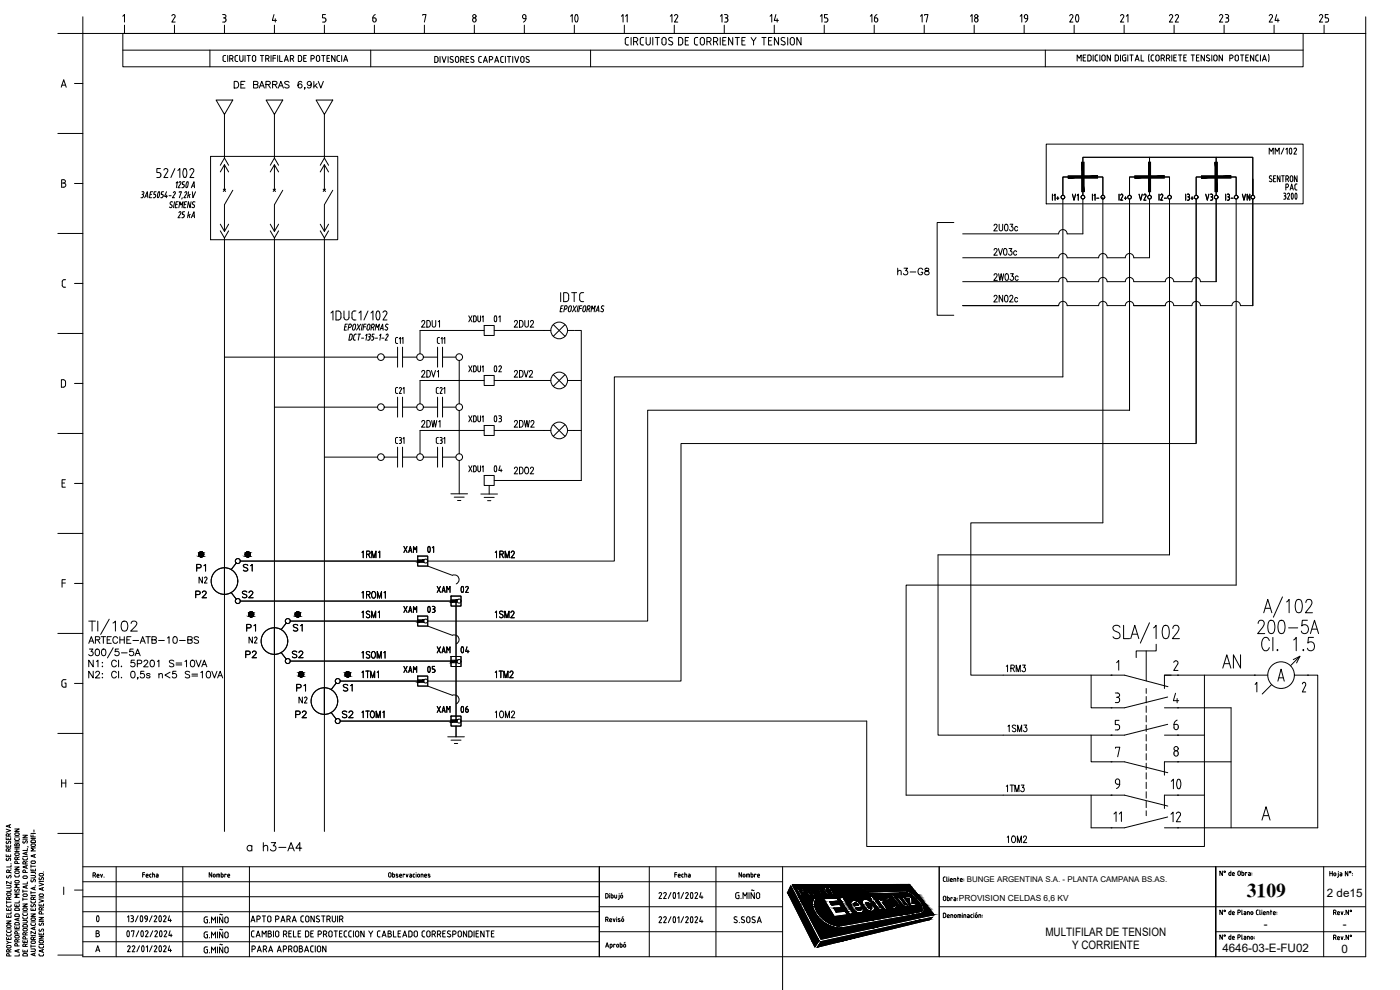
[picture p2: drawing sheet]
<svg xmlns="http://www.w3.org/2000/svg" width="420mm" height="297mm" viewBox="0 0 420 297" stroke-linecap="round" stroke-linejoin="round" font-family="sans-serif">
<defs><g id="words">
<text font-size="9.3" x="347.8" y="239.2">10</text>
<g font-size="7.9">
<text x="167.9" y="8.8">10</text>
<text x="318.2" y="8.8">20</text>
<text x="365.8" y="201.8">AN</text>
</g>
<text font-size="7.5" x="376.1" y="191.2">200-5A</text>
<g font-size="7.1">
<text x="144.6" y="113.6">02</text>
<text x="144.6" y="143.6">04</text>
<text x="124.5" y="167.9">01</text>
<text x="134.4" y="179.9">02</text>
<text x="124.5" y="185.9">03</text>
<text x="134.4" y="197.9">04</text>
<text x="124.5" y="203.9">05</text>
<text x="134.4" y="215.9">06</text>
<text x="25" y="278.7">0</text>
</g>
<g font-size="6.6">
<text x="144.6" y="98.4">01</text>
<text x="144.6" y="128.4">03</text>
</g>
<g font-size="6.2">
<text x="166.9" y="91.7">IDTC</text>
<text x="351" y="220.1">6</text>
<text x="332" y="237.8">9</text>
<text x="350.3" y="247.6">12</text>
</g>
<text font-size="5.9" x="374.2" y="269.1">3109</text>
<g font-size="5.7">
<text x="337.6" y="247.6" transform="rotate(-90 337.6 247.6)">11</text>
<text x="73" y="256.5">a h3-A4</text>
</g>
<g font-size="5.3">
<text x="110.8" y="7.8">6</text>
<text x="154.5" y="7.8">9</text>
<text x="200" y="7.8">12</text>
<text x="214.8" y="7.8">13</text>
<text x="230" y="7.8">14</text>
<text x="244.8" y="7.8">15</text>
<text x="260" y="7.8">16</text>
<text x="275.2" y="7.8">17</text>
<text x="290" y="7.8">18</text>
<text x="304.8" y="7.8">19</text>
<text x="335.1" y="7.8">21</text>
<text x="349.6" y="7.8">22</text>
<text x="364.8" y="7.8">23</text>
<text x="379.6" y="7.8">24</text>
<text x="394.8" y="7.8">25</text>
<text x="69.1" y="27.9">DE BARRAS 6,9kV</text>
<text x="297" y="85.4">2W03c</text>
<text x="153.1" y="99.5">2DU2</text>
<text x="125.2" y="129.5">2DW1</text>
<text x="153.1" y="129.5">2DW2</text>
<text x="107.2" y="168.6">1RM1</text>
<text x="147.5" y="168.6">1RM2</text>
<text x="57.5" y="180.6">P2</text>
<text x="71.6" y="180.6">S2</text>
<text x="147.5" y="186.6">1SM2</text>
<text x="72.7" y="198.6">P2</text>
<text x="86.4" y="198.6">S2</text>
<text x="300.9" y="202.8">1RM3</text>
<text x="87.5" y="216.6">P2</text>
<text x="101.6" y="216.6">S2</text>
<text x="147.5" y="216.6">1OM2</text>
<text x="301.3" y="220.8">1SM3</text>
<text x="300.9" y="254">1OM2</text>
</g>
<g font-size="4.9">
<text x="189.1" y="7.8" transform="rotate(-90 189.1 7.8)">11</text>
<text x="384.5" y="58.2">PAC</text>
<text x="320.7" y="61.4">V1</text>
<text x="340.8" y="61.4">V2</text>
<text x="360.5" y="61.4">V3</text>
<text x="371.5" y="61.4">VN</text>
<text x="268.1" y="83.6">h3-G8</text>
<text x="297" y="91.7">2N02c</text>
<text x="125.2" y="114.3">2DV1</text>
<text x="153.1" y="114.3">2DV2</text>
<text x="153.1" y="143.2">2DO2</text>
<text x="119.9" y="166.9">XAM</text>
<text x="57.9" y="172.5">P1</text>
<text x="72" y="172.5">S1</text>
<text x="58.6" y="176">N2</text>
<text x="129.8" y="178.9">XAM</text>
<text x="107.2" y="180.6">1ROM1</text>
<text x="119.9" y="184.9">XAM</text>
<text x="72.7" y="190.5">P1</text>
<text x="86.8" y="190.5">S1</text>
<text x="73.4" y="194">N2</text>
<text x="129.8" y="197.2">XAM</text>
<text x="107.2" y="198.6">1SOM1</text>
<text x="119.9" y="202.8">XAM</text>
<text x="87.8" y="208.5">P1</text>
<text x="102" y="208.5">S1</text>
<text x="88.5" y="212">N2</text>
<text x="129.8" y="214.8">XAM</text>
</g>
<g font-size="3.5">
<text x="398.2" y="269.1">2 de15</text>
<text x="313.7" y="280.8">MULTIFILAR DE TENSION</text>
<text x="379.3" y="278.6">-</text>
<text x="403" y="278.6">-</text>
<text x="321.7" y="284.9">Y CORRIENTE</text>
<text x="366.8" y="285.6">4646-03-E-FU02</text>
<text x="402.6" y="285.9">0</text>
</g>
<text font-size="2.5" x="287.8" y="270.3">PROVISION CELDAS 6,6 KV</text>
<text font-size="2.4" x="290.1" y="264.7">BUNGE ARGENTINA S.A. - PLANTA CAMPANA BS.AS.</text>
</g></defs>
<!-- layer: 0 -->
<g fill="none" stroke="#000" stroke-width=".3">
<path d="M24.9 10h385v277.1h-385zM64.9 30h5l-2.5 4.3zM79.9 30h5l-2.5 4.3zM94.9 30h5l-2.5 4.3zM47.1 53.3h.6M47.7 51.8a.76 .76 0 0 1 .6 .7 .76 .76 0 0 1-.6 .8M48.1 50.6h-1v1.2h.6M49.2 51a.61 .61 0 0 1 .8-.4 .61 .61 0 0 1 .3 .9l-1.1 1.8h1.2M52.5 50.6l-1.2 2.7M53.4 51.2l.6-.6v2.7M55.2 50.7l.3-.1a1.8 1.8 0 0 1 0 2.7l-.3-.2-.3-.9zM57 51a.61 .61 0 0 1 .8-.4 .61 .61 0 0 1 .3 .9l-1.1 1.8h1.2"/>
<path d="M66.1 49.6l1.3-2.2 1.2 2.2M66.1 51.6l1.3-2.2 1.2 2.2M67 56.7l.7 .7M67.4 49.4v7.7M67.7 56.7l-.7 .7M69.9 57.1l-2.5 4.3v8M81.1 49.6l1.3-2.2 1.2 2.2M81.1 51.6l1.3-2.2 1.2 2.2M82 56.7l.7 .7M82.4 49.4v7.7M82.7 56.7l-.7 .7M84.9 57.1l-2.5 4.3v8"/>
<path d="M96.1 49.6l1.3-2.2 1.2 2.2M96.1 51.6l1.3-2.2 1.2 2.2M97 56.7l.7 .7M97.4 49.4v7.7M97.7 56.7l-.7 .7M99.9 57.1l-2.5 4.3v8M314 43.2h77.1v18h-77.1zM315.8 58.3v1.8M316.3 58.7l.3-.4v1.8M317.1 59.5h.7M317.4 59.1v.8M319 59.7v53.4h-134.6v55.2h-56"/>
<path d="M320.6 53.1h-1.6v5.5M327.9 58.3v1.8M328.3 58.7l.3-.4v1.8M329.1 59.5h.7M329.4 53.1h1.6v5.5M331 59.2v97.7h-39.6v45.7h42.1M335.8 58.3v1.8M336.3 58.6l.4-.3 .2 .2-.6 1.6h.7M337.4 59.5h.7M337.8 59.1v.8M339 59.7v63.4h-144.6v63.2h-66M340.6 53.1h-1.6v5.5"/>
<path d="M347.8 58.3v1.8M348.3 58.6l.4-.3 .2 .2-.6 1.6h.7M349.4 53.1h1.6v5.5M349.5 59.5h.6M351 59.7v106.8h-69.5v54.1h56l12.9-3.3M355.8 58.3v1.8M356.3 58.3l.6 .2v.4l-.2 .2M356.5 59.1h.1M356.7 59.1l.3 .4M357 59.5l-.1 .4-.2 .2M357.4 59.5h.7M357.8 59.1v.8"/>
<path d="M359 59.7v73.2M360.6 53.1h-1.6v5.5M367.8 58.3v1.8M368.3 58.3h.3M368.5 59.1h.1M368.7 58.3l.2 .2v.4l-.2 .2 .3 .4M369 59.5l-.1 .4-.2 .2M369.4 53.1h1.6v5.5M369.4 59.5h.7M371 59.7v115.9h-99.1v63h61.6M380.9 46.2v-1.8l.6 1 .6-1v1.8M382.7 46.2v-1.8l.6 1 .6-1v1.8"/>
<path d="M385.3 44.4l-.8 1.8M385.9 44.8l.4-.4v1.8M387.1 44.5l-.2 .8 .2 .8M387.1 44.5h.1a1 1 0 0 1 0 1.7l-.1-.1M388.3 44.7l.4-.3 .4 .4-.8 1.4h.8M66.1 69.3l1.3 2.1 1.2-2.1M66.1 67.3l1.3 2.1 1.2-2.1M81.1 69.3l1.3 2.1 1.2-2.1M81.1 67.3l1.3 2.1 1.2-2.1M96.1 69.3l1.3 2.1 1.2-2.1M96.1 67.3l1.3 2.1 1.2-2.1M286.3 66.8h-5v27.8h5"/>
<path d="M356.3 60.1h.3M368.3 60.1h.3M99.3 93.9l.6-.6v2.7M101.5 96a.82 .82 0 0 0 .8-.8v-1.1a.82 .82 0 0 0-.8-.8h-.7v2.7h.7M103.2 93.3v2a.75 .75 0 0 0 .8 .7 .75 .75 0 0 0 .7-.7v-2M105.6 94l.1 1.6 .6 .4M106.3 96h.5M106.8 93.3a.9 .9 0 0 0-1.1 .4l-.1 .3M107.7 93.9l.6-.6v2.7M110.4 93.3l-1.2 2.7M111.3 93.9l.6-.6v2.7M113.1 93.4l-.3 1.5 .3 .9 .3 .2 .3-.1 .3-1-.3-1.5"/>
<path d="M113.1 93.5l.3-.2 .3 .2M114.9 93.8a.61 .61 0 0 1 .9-.5 .61 .61 0 0 1 .3 .9l-1.2 1.8h1.2M140.7 94.8l.9 1.8M141.6 94.8l-.9 1.8M142.5 94.8h-.4v1.8h.4M163.3 99.2h2M166 97.4l3.6 3.5M169.6 97.4l-3.6 3.5M170.3 99.2h2M115.3 107.2h4M118.7 102.6l.4 .4M118.7 117.6l.2 .4 .4 .1"/>
<path d="M118.7 101.7v.9M118.7 116.7v.9M119.1 103.1h.2M119.1 101.3h.2M119.1 101.2l-.4 .5M119.3 104.2v6M119.3 119.2v6M119.3 116.3h-.4l-.2 .4M119.8 101.7l.4-.4v1.8M119.8 116.6l.4-.3 .2 .2-.6 1.6h.7M120.6 101.7l.3-.4v1.8M120.8 104.2v6"/>
<path d="M120.8 119.2v6M120.8 107.2h4.3M120.9 116.7l.4-.4v1.8M127.1 107.2h4.2M130.9 117.6l.2 .4 .5 .1M130.9 116.7v.9M131.3 101.7v.9M131.3 102.6l.3 .4M131.3 104.2v6M131.3 119.2v6M131.6 116.3h-.5l-.2 .4M131.6 103.1h.3"/>
<path d="M131.6 101.3h.3M131.6 101.2l-.3 .5M132.1 116.6l.3-.3 .3 .2-.7 1.6h.7M132.4 101.7l.3-.4v1.8M132.8 107.2h4M132.8 104.2v6M132.8 119.2v6M133.2 101.7l.3-.4v1.8M133.2 116.7l.3-.4v1.8M137.8 108.2v13M140.7 109.8l.9 1.8M141.6 109.8l-.9 1.8"/>
<path d="M142.5 109.8h-.4v1.8h.4M163.3 114.2h2M166 112.4l3.6 3.5M169.6 112.4l-3.6 3.5M170.3 114.2h2M115.3 122.2h4M115.3 137.2h4M119.3 134.2v6M119.3 131.3l-.5 .2-.1 1.1 .2 .4 .4 .1M119.8 133.1h.4M119.8 131.3h.4M120 132.1h.2"/>
<path d="M120.2 131.3l.3 .3-.3 .4 .2 .3v.6l-.2 .2M120.8 134.2v6M120.8 122.2h4.3M120.8 137.2h4.3M120.9 131.7l.4-.4v1.8M127.1 122.2h4.2M127.1 137.2h4.2M131.3 131.3l-.3 .2-.1 1.1 .2 .4 .5 .1M131.3 134.2v6M132.2 132.1h.2M132.4 131.3l.3 .3-.3 .4M132.4 132.1l.3 .2v.6l-.7 .2"/>
<path d="M132.8 122.2h4M132.8 137.2h4M132.8 134.2v6M133.2 131.7l.3-.4v1.8M137.8 123.2v13M137.8 138.2v10M140.7 124.8l.9 1.8M140.7 139.8l.9 1.8M141.6 124.8l-.9 1.8M141.6 139.8l-.9 1.8M142.5 124.8h-.4v1.8h.4M142.5 139.8h-.4v1.8h.4"/>
<path d="M163.3 129.2h2M166 127.4l3.6 3.5M169.6 127.4l-3.6 3.5M170.3 129.2h2M359 133.1h-154.6v71.3h-76M135.3 148.2h5M136.3 149.2h3M137.3 150.2h1M144.3 148.2h5M145.3 149.2h3M146.3 150.2h1M69.4 177.8l1.5 2"/>
<path d="M70.9 168.9l-1.5 2M72.1 168.3h53.3M128.4 169.8l7.4 2.8M72.1 180.3h63.3M84.4 195.8l1.5 2M85.9 186.9l-1.5 2M87.1 186.3h38.3M87.1 198.3h48.3M128.4 187.9l7.4 2.7M136.9 180.5v35.9M335.1 198.8l.6-.6v2.9M352.3 198.7a.65 .65 0 0 1 .8-.4 .65 .65 0 0 1 .3 .9l-1.1 2h1.2"/>
<path d="M388.1 197.9l2-1-1 2M390.1 196.9l-2.8 2.8M99.4 213.8l1.5 2M100.9 204.9l-1.5 2M102.1 204.4h23.3M102.2 216.4h33.2M128.4 205.9l7.4 2.7M136.9 217.9v3.2M327.5 202.6v9.8h6M333.5 212.4h.1M334.7 207.9h.7a.64 .64 0 0 1 .6 .7 .64 .64 0 0 1-.6 .6M335 209.2h.4"/>
<path d="M335.4 209.2a.82 .82 0 0 1 .6 .8 .82 .82 0 0 1-.6 .8h-.7M335.8 216.1h-1.1v1.3h.7a.82 .82 0 0 1 .6 .8 .82 .82 0 0 1-.6 .8h-.7M344 206.6v1.4M344 209v1.9M344 211.8v1.9M344 214.7v1.9M344 217.6v1.9M349.5 212.4h20v36M350.4 209.1l-12.9 3.3h-4M352.8 208l-.7 2.2h1.6M353.3 209.6v1.3M353.5 212.4h.1"/>
<path d="M353.5 202.6h27M361.5 202.6v51.4h-101.4v-37.6h-121.7M376.5 202.6h.1M381.6 205.4l-2.8 2.8M388.5 202.6h4M392.5 202.6h.1M392.5 202.6h3v45.8h-42M134.4 221.1h5M135.4 222.1h3M136.4 223.1h1M327.5 220.6v8h6M327.5 238.6v9.8h6"/>
<path d="M333.5 220.6h.1M333.5 228.6h.1M333.5 228.6h4l13 3.2M334.8 224.5v-.3h1.3l-.7 2.9M337.5 238.6l13 3.2M344 220.4v1.9M344 223.3v1.9M344 226.1v1.9M344 229v1.9M344 231.8v2M344 234.7v1.9M344 237.6v1.9"/>
<path d="M349.5 238.6v4M352.5 225.5a.71 .71 0 0 1 1 .1 .71 .71 0 0 1-.1 1 .71 .71 0 0 1-1-.1zM353.5 220.6h8M353.5 228.6h16M344 240.4v1.9M344 243.3v1.4M350.4 245.1l-12.9 3.3M24.9 260.1h385M24.9 264.6h210M24.9 278.1h155M24.9 273.6h155M24.9 269.1h155"/>
<path d="M34.9 260.1v27M54.9 260.1v27M74.9 260.1v27M179.9 272.1h55M179.9 279.6h55M194.9 260.1v27M214.9 260.1v27M234.9 260.1v36.9M237.3 265.8l8.5 16.4-1.2 1.9-8.2-16.3zM237.8 265.5l35.2-.1 7.3 9.1-33.9 7.3zM239 266.4h1.4a.85 .85 0 0 1 .8 .5 .85 .85 0 0 1-.2 .9h-.7l.6 1.1h-.6zM239.7 266.7h.5a.45 .45 0 0 1 .3 .8h-.4z"/>
<path d="M241.4 266.4l1.8 .1 .4 .6v.5l1 1.2h-.5l-.7-1h-.7l.7 1.1h-.5zM242.1 266.7h.7l.3 .6-.6 .1zM244.4 266.3a1.9 1.9 0 0 1 1.9 2.4 1.9 1.9 0 0 1-1.9-2.4zM244.8 266.7a1.5 1.5 0 0 1 1.1 1.7l-.8-.7zM246.1 266.3h.6l.9 .7-.1-.8h.5l.1 1.3 .7 1.1h-.6l-.5-.9zM247.1 269.6l4-.2 .6 1-2.7 .1 .6 1 2.4-.1 .6 .9-2.4 .2 .8 1.2 2.6-.3 .7 1.1-3.9 .5zM248.4 266.2l1.4-.1 .3 .5h-.8l.3 .5h.7l.3 .4h-.7l.4 .6h.8l.2 .4-1.3 .1zM251.6 277.8h.1M251.8 269.4l1.2-.1 3.1 4.9-1.1 .2zM252.7 267.6h-.3l.1 .4a1.58 1.58 0 0 1-1.1-1.5l.5 .4 .4-.1-.3-.3a.58 .58 0 0 0-.6-.5 .58 .58 0 0 0-.5 .6 2.02 2.02 0 0 0 2 1.8l-.2-.8M252.9 266.1a1.05 1.05 0 0 1 1.3 .7h-.3l-.5-.3a1.53 1.53 0 0 0 1 1.5v-.4a.47 .47 0 0 1 .5 .3 .47 .47 0 0 1-.3 .6 2.3 2.3 0 0 1-1.7-2.4zM254.3 266.1h.5l1.4 2.1-.5 .1z"/>
<path d="M255.6 270.4a2.59 2.59 0 0 1 3.3 1.7l-2.1 .3 .5 .5a.51 .51 0 0 0 .6 .3 .51 .51 0 0 0 .4-.5l.8-.1a1.2 1.2 0 0 1-.6 1.4 1.2 1.2 0 0 1-1.5-.3l-.9-.8a1.97 1.97 0 0 1-.5-2.5zM255.9 266.1a1.74 1.74 0 0 1 1.7 2.1 1.74 1.74 0 0 1-1.7-2.1zM256.2 266.3a1.47 1.47 0 0 1 1 1.6l-.8-.8zM256.4 271h.7l.5 .6-1.2 .2zM257.4 266.1h.4l1.2 1.1-.7-1.1h.4l1.3 1.9-.3 .1-1.3-1.1 .8 1.1-.4 .1zM259 269.9a2.26 2.26 0 0 1 2.9 1.1l-1 .2a.52 .52 0 0 0-.4-.4 .52 .52 0 0 0-.6 .2l.8 1.3a.48 .48 0 0 0 .4 .4 .48 .48 0 0 0 .5-.3l-.2-.6 .9-.1a1.09 1.09 0 0 1-.1 1.5 1.09 1.09 0 0 1-1.5 0 2.61 2.61 0 0 1-1.7-3.3zM263.2 269.7h.9l.3 .3 .4-.4 .7 .9-.4 .1-.1 .4 1.3 1.8-.8 .1zM263.4 272.5l.6 .5h.7M263.5 272.6l-1.5-2.1h-.4l-.5-.6h.5l-.7-.9 .9-.1 .6 .9h.5l.4 .6h-.4l1.2 1.7 .6 .2 .5 .7-.6 .1M266.1 269.5a2.57 2.57 0 0 1 3 2.1 .83 .83 0 0 1-.4 1 .83 .83 0 0 1-1.1-.2l-1.2-1.1a1.52 1.52 0 0 1-.3-1.8zM266.5 270.3l.1-.4a1.88 1.88 0 0 1 1.9 1.8l-.4 .3-.6-.2-.9-.8-.1-.7M267.3 268.4l.7-.1 2.8 3.9-.6 .1z"/>
<path d="M268.7 272.7l.8-.1 .3 .4h-.7l1.1 .4 .4 .6-.1 .4-.7-.1-.4-.5 .3-.1 .3 .4 .1-.2-.9-.3zM269.2 269.2h.7l1.4 2 .6 .2v-.3l-1.4-1.9 .7-.1 2 2.8-.6 .1-.3-.4-.1 .4h-.7l-.6-.5zM269.2 272.5h.1M270.7 274.1l.3-.1 .2 .3zM270.8 272.3a.85 .85 0 0 1 1.2 .8l.3 .1 .6 .8-.3 .1-.5-.6-.4-.1 .6 .7-.4 .1-1.2-1.6zM271 272.6l.5-.1 .3 .5-.4 .2zM271.5 269.1l1.7-.1 .5 .5 .1 1.6 .9-.1 .5 .6-1.6 .3-.6-.8-.1-1.5-.9 .1zM272.4 272.1h.4l1.1 1.4 .5-.1 .2 .3-.8 .2zM272.8 273.7l.3-.1 .2 .3-.2 .1zM274.5 273.4h.2l.3 .2-.3 .1zM276.4 274.1l-23.2 4.2a8.6 8.6 0 0 1-9.4-7l.1-.7 .5-1.3 .6 .3a4.4 4.4 0 0 0 1 5.2 8.4 8.4 0 0 0 5.6 3M276.4 274.1a1.4 1.4 0 0 0 .6-2.4 8.4 8.4 0 0 0-5.1-4.4l-11.7 .4 .3 .6 11.4-.5a7.2 7.2 0 0 1 4.8 5.3l-.6 .4-24.5 4.3"/>
<path d="M281.9 272.1h127.9M281.9 260.1v27M364.8 279.6h45M397.3 260.1v27M24.9 282.6h155M179.9 287.1v-27v27M246.4 282.5l33.4-7.3-.8 .7-33.7 8.3zM364.9 287.1v-27v27"/>
<circle cx="319" cy="59.2" r=".56"/>
<circle cx="331" cy="59.2" r=".56"/>
<circle cx="339" cy="59.2" r=".56"/>
<circle cx="351" cy="59.2" r=".56"/>
<circle cx="359" cy="59.2" r=".56"/>
<circle cx="167.8" cy="99.1" r="2.5"/>
<circle cx="114.3" cy="107.1" r="1"/>
<circle cx="126.1" cy="107.1" r="1"/>
<circle cx="137.8" cy="107.1" r="1"/>
<circle cx="167.8" cy="114.2" r="2.5"/>
<circle cx="114.3" cy="122.2" r="1"/>
<circle cx="114.3" cy="137.2" r="1"/>
<circle cx="126.1" cy="122.2" r="1"/>
<circle cx="126.1" cy="137.2" r="1"/>
<circle cx="137.8" cy="122.2" r="1"/>
<circle cx="137.8" cy="137.2" r="1"/>
<circle cx="167.8" cy="129.1" r="2.5"/>
<circle cx="60.4" cy="166.3" r=".75"/>
<circle cx="67.4" cy="174.3" r="4"/>
<circle cx="74.4" cy="166.3" r=".75"/>
<circle cx="75.4" cy="184.3" r=".75"/>
<circle cx="82.4" cy="192.3" r="4"/>
<circle cx="89.4" cy="184.3" r=".75"/>
<circle cx="90.4" cy="202.3" r=".75"/>
<circle cx="97.4" cy="210.3" r="4"/>
<circle cx="104.4" cy="202.3" r=".75"/>
<circle cx="384.5" cy="202.6" r="4"/>
<circle cx="353" cy="224.6" r=".64"/>
</g>
<!-- layer: TEXTOS -->
<g fill="none" stroke="#000" stroke-width=".3">
<path d="M24.9 5v5h-7.5M36.9 4.9l.5-.5v2.2M37.4 7.5v2.5M51.6 4.7a.51 .51 0 0 1 .7-.3 .51 .51 0 0 1 .2 .7M52.4 7.5v2.5M52.5 5.1l-.9 1.5h1M66.8 4.4h.5a.53 .53 0 0 1 .5 .6 .53 .53 0 0 1-.7 .4M67.3 5.4a.64 .64 0 0 1 .5 .6 .64 .64 0 0 1-.5 .6h-.5M67.4 7.5v2.5M82.2 4.4l-.5 1.7h1.3M82.4 7.5v2.5M82.6 5.6v1"/>
<path d="M97.3 5.4l.4 .2v.8l-.9 .2M97.4 7.5v2.5M97.7 4.4h-.9v1h.5M112.4 7.5v2.5M126.9 4.6v-.2h1l-.5 2.2M127.4 7.5v2.5M142.4 7.5v2.5M157.4 7.5v2.5M187.4 7.5v2.5M202.4 7.5v2.5M217.4 7.5v2.5M232.4 7.5v2.5"/>
<path d="M247.4 7.5v2.5M262.4 7.5v2.5M277.4 7.5v2.5M292.4 7.5v2.5M307.4 7.5v2.5M337.4 7.5v2.5M352.4 7.5v2.5M367.4 7.5v2.5M382.4 7.5v2.5M397.4 7.5v2.5M409.9 5v5M18.4 26.2l.7-2.3 .8 2.3"/>
<path d="M18.6 25.5h1.1M22.4 25h2.5M17.4 40h7.5M18.5 53.9h.6a.5 .5 0 0 1 .5 .5 .5 .5 0 0 1-.5 .5 .62 .62 0 0 1 .7 .6 .62 .62 0 0 1-.7 .7h-.6zM18.5 54.9h.6M22.4 55.1h2.5M17.4 70h7.5M19.2 86.2h.5M19.2 83.9h.5M19.2 83.9l-.5 .6 .1 1.4 .4 .3M22.4 85h2.5M17.4 100.1h7.5"/>
<path d="M18.4 113.9l.9 .1 .3 .3v1.5l-.3 .3-.9 .1zM22.4 115h2.5M17.4 130.1h7.5M18.6 144.9h.8M19.6 143.9h-1v2.3h1M22.4 145.1h2.5M17.4 160h7.5M18.6 174.9h1M19.6 173.9h-1v2.3M22.4 175.1h2.5M17.4 190.1h7.5M26.6 193l.8-2 .8 2"/>
<path d="M26.6 186.4h2M26.8 194.7h1.1l-.6 .8a.67 .67 0 0 1 .5 1.1 .67 .67 0 0 1-1.2-.2M26.9 192.4h1M27.6 186.4v3M28 198.1v2l-1.4-2v2M28.6 192l1.2-.1 .1-.7-1.3-.2v2M28.8 194.8a.65 .65 0 0 1 1 .3l.1 .5a.86 .86 0 0 1-.8 1.1 1.28 1.28 0 0 1-.3-1.9zM28.9 198.5l.5-.4v2M29.3 192l.7 1M29.3 186.4v3M30.4 191h1.3M30.6 198.8h.2z"/>
<path d="M30.6 200h.2zM30.7 194.8a.65 .65 0 0 1 1 .3l.1 .5a.86 .86 0 0 1-.8 1.1 1.28 1.28 0 0 1-.3-1.9zM31 191v2M32.2 192h.7M32.8 185.8l-2.6 4.6M33.4 191h-1.2v2h1.2M33.9 186.9l.7-.5v3M34 194.4l-1.7 3M34.9 198.6a.74 .74 0 0 0-.8-.5 .74 .74 0 0 0-.6 .7v.5a.74 .74 0 0 0 .6 .8 .74 .74 0 0 0 .8-.5M35.3 191.5a.74 .74 0 0 0-.8-.5 .74 .74 0 0 0-.6 .8v.5a.74 .74 0 0 0 .6 .7 .74 .74 0 0 0 .8-.5M35.6 194.7h-1l-.1 .9a.71 .71 0 0 1 1.1 0 .71 .71 0 0 1-.1 1 .71 .71 0 0 1-1.1-.2M35.6 198.1v2"/>
<path d="M36 192h1.3M36 191v2M36.4 200h.1zM36.4 195.9h1.8M36.8 186.5a.98 .98 0 0 1 1.4 .4 2.44 2.44 0 0 1-.3 2.3 .98 .98 0 0 1-1.4-.4 2.52 2.52 0 0 1 .3-2.3zM37.3 191v2M38.1 192h.7M39.3 191h-1.2v2h1.2M39.3 187.1l.2-.5 .4-.2h.6l.4 .2a.94 .94 0 0 1-.3 1.3l-1.4 1.5h2M39.9 192.2h1.7M40 194.7h-1l-.1 .9a.71 .71 0 0 1 1.1 0 .71 .71 0 0 1-.1 1 .71 .71 0 0 1-1.1-.2M40.4 198.1h-1l-.1 .8a.71 .71 0 0 1 1.1 0 .71 .71 0 0 1-.2 1.1 .71 .71 0 0 1-1-.3"/>
<path d="M40.5 196.7l.8-2 .8 2M40.8 196.1h1M41.2 199.1l1.2-.1 .1-.3-.1-.4-1.2-.2v2M42.1 193l.7-2 .8 2M42.4 192.4h.9M43.2 198.6l.4-.5h.4l.4 .4-.3 .6-1 1h1.3M43.8 191h1.3M44.4 191v2M45.3 198.2a.65 .65 0 0 1 1 .3l.1 .4a.86 .86 0 0 1-.8 1.2 1.28 1.28 0 0 1-.3-1.9zM45.6 192l1.1-.1 .1-.7-1.2-.2v2l1.2-.2 .1-.4-.4-.4M47.2 198.5l.5-.4v2M47.6 192.2h1.7"/>
<path d="M50.3 191.4l.4-.4v2M52.2 191.1a.65 .65 0 0 1 .9 .3l.1 .5a.86 .86 0 0 1-.7 1.1 1.28 1.28 0 0 1-.3-1.9zM52.2 198.4l-.5-.3-.9 .3 .2 .4 1 .4 .2 .3v.3l-.5 .3-.9-.3M52.8 198.9h1.7M52.8 199.5h1.7M53.9 192.2h1.7M55.5 198.5l.5-.4v2M56.4 192l1.1-.1 .1-.7-1.2-.2v2l1.2-.2 .1-.4-.5-.4M57.4 198.2a.65 .65 0 0 1 1 .3l.1 .4a.86 .86 0 0 1-.8 1.2 1.28 1.28 0 0 1-.3-1.9zM58.8 198.1l.8 2 .8-2M59.6 191.3l-.5-.3-.8 .3 .2 .5 1 .5 .1 .4-.5 .3-.8-.3M60.8 199.4h1"/>
<path d="M19.8 203.9l-.9 .1-.3 .6 .1 1.4 1.1 .2v-1.3h-.4M22.4 205.1h2.5M28 201.4v2l-1.4-2v2M28.7 201.9l.4-.5h.4l.4 .4-.3 .7-1 .9h1.4M30.6 202.2h.2zM30.6 203.3h.2zM34.9 201.9a.74 .74 0 0 0-.8-.5 .74 .74 0 0 0-.6 .8v.4a.74 .74 0 0 0 .6 .8 .74 .74 0 0 0 .8-.5M35.6 201.4v2M36.4 203.3h.1zM39.5 201.5a.65 .65 0 0 1 .9 .3l.1 .5a.86 .86 0 0 1-.7 1.1 1.28 1.28 0 0 1-.3-1.9zM41.4 203.3h-.2h.2l-.2 .5M43.2 201.4h-.9l-.1 .9a.71 .71 0 0 1 1-.1 .71 .71 0 0 1-.1 1.1 .71 .71 0 0 1-1-.3"/>
<path d="M45 202.4l-.4-.3-.6 .3 .9 .4v.5l-.5 .1-.4-.3M47.7 202.5l.5-.4 .4 .1 .1 1.2M47.7 202.1v1.3M51 201.7l-1.5 .9 1.5 .8M52.8 201.4h-.9l-.1 .9a.71 .71 0 0 1 1.1-.1 .71 .71 0 0 1-.2 1.1 .71 .71 0 0 1-1-.3M56.9 201.7l-.4-.3-.9 .3 .2 .5 .9 .4 .2 .2v.3l-.4 .3-.9-.3M57.6 202.3h1.7M57.6 202.8h1.7M60.3 201.8l.4-.4v2M60.5 200.1l.8-2 .8 2M62.2 201.5a.65 .65 0 0 1 .9 .3l.1 .5a.86 .86 0 0 1-.7 1.1 1.28 1.28 0 0 1-.3-1.9zM63.6 201.4l.8 2 .7-2"/>
<path d="M65.3 203.4l.8-2 .7 2M65.6 202.7h.9M17.4 220.1h7.5M18.5 233.9v2.3M18.5 234.9h1.2M19.7 233.9v2.3M22.4 235.1h2.5M1.9 256.4v.6h1.3v-.6M1.9 253.6v.6h1.3v-.6M1.9 251.3v.6h1.3v-.6M1.9 248.8l1.3 .4-1.3 .5M1.9 257.5v.6h.5"/>
<path d="M1.9 252.5v.3l.2 .3 .9-.7 .2 .3-.1 .4M2.4 258.1l.6-.6 .2 .3-.1 .4M2.5 251.5v.4M2.5 253.7v.5M2.5 256.6v.4M2.6 255.4v-.6l-.6-.1-.1 .7h1.3M2.6 250.9v-.6l-.6-.1-.1 .7h1.3M2.8 247.6v.6M3.2 247.4l-1.3 .5 1.3 .4M3.2 254.6l-.6 .3M3.2 250.1l-.6 .3M3.2 259.1h.1"/>
<path d="M3.3 259.5v.6h-1.3M4.4 248.7h1.4l-1.4 .8h1.4M4.4 251.6v.2M4.4 255.5h1.4M4.4 254.7h1.4M4.4 254.3h1.4M4.4 252.6h1.4M4.4 251.1h1.4M4.4 251.8l.4 .4 .8-.1 .2-.3M4.5 253.3l.4-.1 .1 .2 .2-.3h.4l.2 .7h-1.4zM4.5 256.1l.9-.2 .4 .4-.2 .3-.8 .1-.3-.2zM4.5 250.1l.9-.2 .4 .4-.2 .3-.8 .1-.3-.2z"/>
<path d="M5 253.4v.4M5 254.7v.8M5.2 259.1l-.1-.6-.5-.1-.2 .7h1.4M5.2 257.9l-.1-.6-.5-.1-.2 .7h1.4M5.8 251.6v.2M5.8 257.1l-.6 .3M6.9 258.8v.4h1.3M6.9 250.6h1.3l-1.3 .8h1.3M6.9 257.4v.3M6.9 257h1.3M6.9 251.8h1.3M6.9 258.8l.3-.3 .4 .3"/>
<path d="M6.9 252.3v.4l.2 .3 .9-.8 .2 .3-.1 .5M7.6 258.8v.4M7.8 255.8v.6M7.8 259.8v.6M8.2 259.7l-1.3 .4 1.3 .5M8.2 257.4v.4l-.3 .2h-.7l-.3-.3M8.2 255.6l-1.3 .5 1.3 .4M8.2 254.6v.6h-1.3M8.2 258.5l-.6 .3M8.2 254l.3 .1M9.3 250.5v.6h1.3M9.3 259.5v.8"/>
<path d="M9.3 259.9h1.3M9.3 251.6h1.3M9.3 250.1h1.3M9.3 258.5l1-.2 .3 .4-.1 .3-.8 .1-.4-.2zM9.3 253.4l1-.2 .3 .4-.1 .3-.8 .1-.4-.2zM9.4 252.2l.3-.2 .7 .1 .2 .7h-1.3zM9.9 250.5v.6M10.2 249v.6M10.3 256.5v.6M10.6 256.4l-1.3 .4 1.3 .5M10.6 254.4h-1.3l.7 .5-.7 .4h1.3M17.4 250.1h7.5"/>
<path d="M2 276.3h1.3l-1.3 .8h1.3M2 274.7v.6h1.3v-.6M2 272.6v.6h1.3v-.6M2 265.7h1.1l.2 .3-.2 .4h-1.1M2 270.3v.8M2 271.5v.3M2 279.2v.2M2 278.7h1.3M2 270.7h1.3M2 277.7l1-.2 .3 .4-.2 .3-.7 .1-.4-.2zM2 268.1l1-.2 .3 .4-.2 .3-.7 .1-.4-.2zM2.1 262.7l-.1 .4 .2 .3 .9-.7 .2 .3-.1 .4"/>
<path d="M2.6 272.7v.5M2.6 274.8v.5M2.7 269.9l-.2-.7-.5 .1v.6h1.3M2.7 261.8v-.6l-.5-.1-.2 .7h1.3M3.2 262.2h.1M3.2 260.6h.1M3.3 279.2v.4l-.3 .2h-.7l-.3-.4M3.3 273.6v.6h-1.3M3.3 271.5v.5l-.3 .1h-.7l-.3-.3M3.3 266.9v.6h-1.3M3.3 264.5v.7l-1.3-.7v.7M3.3 269.1l-.6 .3"/>
<path d="M3.3 261l-.6 .3M4.4 278v.6h1.4v-.6M4.4 271.4v.6h1.4v-.6M4.4 262.5l.1 .4 .3 .2h.8l.2-.6M4.4 260.1h1.4l-1.4 .8h1.4M4.4 279h1.4M4.4 267.9h1.4M4.5 264.4l.9-.2 .4 .3-.2 .4h-.8l-.3-.2zM4.5 261.5l.9-.2 .4 .4-.2 .3-.8 .1-.3-.2zM4.5 277l.3-.2h.8l.2 .7h-1.4zM4.5 274.4l.3-.2 .8 .1 .2 .7h-1.4zM4.5 272.6l.3-.2 .8 .1 .2 .7h-1.4z"/>
<path d="M4.5 266.8l-.1 .4 .3 .3 .9-.8 .2 .3-.2 .5M5 271.5v.5M5 278.1v.5M5.4 275.6v.6M5.8 275.4l-1.4 .5 1.4 .4M5.8 270.3v.6h-1.4M5.8 268.4h-1.4l.8 .4-.8 .5h1.4M5.8 265.4h-1.4l.8 .4-.8 .5h1.4M6.9 276.2h1.1l.2 .3-.2 .4h-1.1M6.9 271.2h1.3l-1.3 .8h1.3M6.9 261.4v.4h1.3M6.9 267v.8"/>
<path d="M6.9 269.4v.8M6.9 274.1v.2M6.9 275.1v.3M6.9 273.6h1.3M6.9 269.8h1.3M6.9 267.4h1.3M6.9 261.4l.3-.4 .4 .4M6.9 277.8l.2-.4h.7l.4 .2v.5h-1.3v-.3M7.2 278.6h.8l.2 .3-.2 .4h-.8M7.2 272.4l.8 .1 .2 .3-.2 .3-.8 .1M7.2 268.2l.8 .1 .2 .3-.2 .3-.8 .1M7.2 262.8l.8 .1 .2 .3-.2 .3-.8 .1"/>
<path d="M7.2 278.6l-.3 .3 .3 .4M7.2 272.4l-.3 .4 .3 .4M7.2 268.2l-.3 .4 .3 .4M7.2 262.8l-.3 .4 .3 .4M7.6 261.4v.4M7.8 265.8v.6M8.2 275.1v.4l-.3 .2h-.7l-.3-.3M8.2 274.1v.4l-.3 .2h-.7l-.3-.4M8.2 265.7l-1.3 .4 1.3 .5M8.2 264.6v.6h-1.3M8.2 279.8l-.6 .3M9.3 277.1v.4l.3 .2 .9-.1 .1-.5"/>
<path d="M9.3 274.2h1.3l-1.3 .8h1.3M9.3 272.6v.6h1.3v-.6M9.3 270.3v.4l.3 .2h.9l.1-.6M9.3 262.7h1l.3 .3-.1 .4h-1.2M9.3 261.8h1.2l.1 .4M9.3 260.7v.6h1.3v-.6M9.3 267.5v.7M9.3 276.6h1.3M9.3 268.7h1.3M9.3 267.9h1.3M9.3 275.6l1-.2 .3 .4-.1 .3-.8 .1-.4-.2zM9.4 271.4l-.1 .4 .2 .3 .9-.7 .2 .3-.1 .4"/>
<path d="M9.4 263.9l-.1 .4 .2 .3 .9-.7 .2 .3-.1 .4M9.9 260.9v.4M9.9 272.7v.5M10 269.9l-.1-.7-.6 .1v.6h1.3M10.3 266.3v.6M10.3 278.3v.6M10.6 265.7h.1M10.6 279.5v.7l-1.3-.7v.7M10.6 278.1l-1.3 .5 1.3 .4M10.6 266.1l-1.3 .5 1.3 .4M10.6 269.1l-.6 .3M11.7 279.9v.6h1.4v-.6"/>
<path d="M11.7 275.3h1.4l-1.4 .7h1.4M11.7 271.2v.6h1.4v-.6M11.7 269.9l1.4 .4-1.4 .5M11.7 264.9l1.4 .5-1.4 .4M11.7 276.5h1.4M11.7 269.4h1.4M11.7 264.5h1.4M11.8 268.4l.9-.2 .4 .4-.2 .3-.8 .1-.3-.2zM11.8 262.3l.9-.2 .4 .3-.2 .4h-.8l-.3-.2zM11.8 278.8l-.1 .4 .3 .3 .8-.8 .3 .3-.2 .5M11.8 277l-.1 .4 .3 .3 .8-.8 .3 .3-.2 .5M11.8 263.3l-.1 .4 .3 .3 .8-.7 .3 .3-.2 .4"/>
<path d="M12.3 271.4v.4M12.5 274.2l-.1-.5-.5-.2-.2 .7h1.4M12.5 273l-.1-.6-.5-.1-.2 .7h1.4M12.7 266.4v.6M13 261.6h.1M13.1 266.3l-1.4 .4 1.4 .5M13.1 272.3l-.6 .3M19.1 266.2v2.2M22.4 267.1h2.5M27.9 262.6h.6l.1-.6-.7-.1v1.3M28.4 262.6l.3 .6M29.1 262.8h.6l-.1-.5-.4 .2-.1 .5 .6 .2"/>
<path d="M30.2 262.3l.3 .9 .3-.9M31.2 263.1v.1M38.2 275.2l.4-.4v1.8M38.2 279.4l.1-.1a1 1 0 0 1 0 1.7l-.3-.8zM39.2 274.8l.8 .2v.4l-.3 .2M39.4 279.5v-.2h.8l-.4 1.8M39.4 275.6h.2M39.7 275.6l.3 .2v.6l-.8 .2M41.4 274.8l-.8 1.8M41.6 279.3l-.7 1.8M42.2 274.9l.1-.1a.99 .99 0 0 1 0 1.7l-.3-.8zM42.5 279.4v-.1a1 1 0 0 1 0 1.7l-.3-.8z"/>
<path d="M42.8 262.4h.6M43.4 261.8h-.6v1.4M43.5 275l.4-.2 .3 .2v.7l-.7-.1zM43.7 279.6l.4-.3 .3 .4-.8 1.4h.8M43.9 262.7h.6l-.2-.4-.4 .1v.5l.6 .3M44.3 275.7l-.2 .5-.5 .4M45.4 262.3l-.5 .2 .1 .5 .4 .2M45.6 274.8l-.7 1.8M45.8 262.3l.6 .1v.8M45.8 261.8v1.4M45.8 279.3l-.8 1.8M46.3 275.1l.4-.3 .4 .4-.9 1.4h.9"/>
<path d="M46.9 279.3l-.4 .3M46.9 279.3l.4 .4-.8 1.4h.7M46.9 262.3l.5 .1 .1 .8-.6-.1v-.3l.6-.1M47.9 274.9v-.1a.99 .99 0 0 1 0 1.7l-.2-.8zM48 279.4l.1-.1a1 1 0 0 1 0 1.7l-.3-.8zM49.1 275.1l.4-.3 .3 .2v.4l-.7 1.2h.7M49.3 279.6l.4-.3 .3 .4-.8 1.4h.8M50.9 274.8l-.4 1.4h.9M51 279.3l-.3 1.4h.9M51.1 275.8v.8M61.3 275.6v1.1l1 .2v-1h-.3M62.3 279.6l-1 .3a1.35 1.35 0 0 0 .2 1.4l.8 .1v-1h-.3"/>
<path d="M62.3 275.1l-.8 .1-.2 .4M62.9 276.8v.1M63.5 276.9v-1.8l.6 1 .6-1v1.8M63.5 261.8v1.4l-.7-1.4v1.4M64 262.4h.5l-.1 .7-.4-.1zM65 263.2v-.9l.9 .1v.8M65.3 275.1v1.8M65.3 279.6v1.8M65.5 262.3v.9M66.4 261.8v1.4l.5-.1v-.7l-.5-.1M66.8 278.9h-.8M66.8 274.4h-.8"/>
<path d="M66.9 279.6v1.8l-1-1.8v1.8M66.9 275.1v1.8l-1-1.8v1.8M67.5 275.6a.5 .5 0 0 1 .5-.5 .5 .5 0 0 1 .5 .5M67.5 275.6v.8a.5 .5 0 0 0 .5 .5 .5 .5 0 0 0 .5-.5v-.8M67.5 279.9a.5 .5 0 0 1 .6-.3 .5 .5 0 0 1 .4 .5v.8a.5 .5 0 0 1-.5 .5 .5 .5 0 0 1-.5-.5zM67.9 262.4l-.5-.1v.9M68.3 262.7h.6l-.1-.4-.4 .1-.1 .5 .6 .3M75.3 276.6l.6-1.8 .6 1.8M75.5 276.1h.8M76.3 279.3l-.6 .1-.2 .4v1.1l.8 .2M77.1 275.8h.5a.5 .5 0 0 0 .5-.5 .5 .5 0 0 0-.5-.5h-.5v1.8M78.7 274.8h1"/>
<path d="M79.2 274.8v1.8M80.4 275.1a.5 .5 0 0 1 .6-.3 .5 .5 0 0 1 .3 .5v.8a.5 .5 0 0 1-.5 .5 .5 .5 0 0 1-.5-.5zM80.5 279.3l.8 .2v.4l-.3 .2a.5 .5 0 0 1 .5 .5 .5 .5 0 0 1-.5 .5h-.5zM82.1 279.3v1.8M82.7 279.8a.5 .5 0 0 1 .5-.5 .5 .5 0 0 1 .5 .5M82.7 279.8v.8a.5 .5 0 0 0 .5 .5 .5 .5 0 0 0 .5-.5v-.8M82.7 275.8h.5a.5 .5 0 0 0 .5-.5 .5 .5 0 0 0-.5-.5h-.5v1.8M84.3 276.6l.6-1.8 .6 1.8M84.5 276.1h.8M86.1 275.8h.5a.5 .5 0 0 0 .5-.5 .5 .5 0 0 0-.5-.5h-.5v1.8M86.7 275.8l.4 .8M87.5 279.3h-.8v1.8h.8"/>
<path d="M87.7 276.6l.6-1.8 .6 1.8M87.9 276.1h.8M88.1 279.3v1.8h.8M90.3 279.3h-.8v1.8h.8M91.1 274.8l-.6 .1-.2 .4 .1 1.1 .7 .2M91.8 275.1a.5 .5 0 0 1 .5-.3 .5 .5 0 0 1 .4 .5v.8a.5 .5 0 0 1-.5 .5 .5 .5 0 0 1-.5-.5zM94.1 279.3h-.8v1.8h.8M94.3 274.8v1.8l-1-1.8v1.8M95.7 275.9a.5 .5 0 0 1 0 .8 .5 .5 0 0 1-.8-.3M95.8 274.9a.48 .48 0 0 0-.7 0 .48 .48 0 0 0 0 .7l.6 .3M96.5 274.8h1M97 274.8v1.8"/>
<path d="M98.1 275.8h.5a.5 .5 0 0 0 .5-.5 .5 .5 0 0 0-.5-.5h-.5v1.8M98.7 279.8v.8a.5 .5 0 0 0 .5 .5 .5 .5 0 0 0 .5-.5M98.7 279.8a.5 .5 0 0 1 .5-.5 .5 .5 0 0 1 .5 .5M98.7 275.8l.4 .8M99.7 279.8v.8M99.7 274.8v1.3a.5 .5 0 0 0 .5 .5 .5 .5 0 0 0 .5-.5v-1.3M100.3 279.3h1M100.8 279.3v1.8M101.3 274.8v1.8M101.9 275.8h.5a.5 .5 0 0 0 .5-.5 .5 .5 0 0 0-.5-.5h-.5v1.8M102.5 275.8l.4 .8M102.7 279.3h-.8v1.8h.8"/>
<path d="M103.3 279.8v.9M104.1 279.3l-.6 .1-.2 .4M105.5 279.3l-.6 .1-.2 .4v1.1l.8 .2M106.1 279.3v1.8M106.7 279.8v.8a.5 .5 0 0 0 .5 .5 .5 .5 0 0 0 .5-.5v-.8M106.7 279.8a.5 .5 0 0 1 .5-.5 .5 .5 0 0 1 .5 .5M109.3 279.3v1.8l-1-1.8v1.8M110.7 279.3l.6 .9 .6-.9M114.1 279.3l-.6 .1-.2 .4v1.1l.8 .2M116.5 279.3l.8 .2v.4l-.3 .2a.5 .5 0 0 1 .5 .5 .5 .5 0 0 1-.5 .5h-.5zM116.8 261.9h.4l.2 .3-.1 .8-.3 .2-.4-.4zM117.8 261.8v1.4l.5-.1 .1-.7-.6-.1"/>
<path d="M118.1 279.3v1.8h.8M119.4 262.3l-.5 .1 .5 .5v.2h-.5M119.9 262.7h.6l-.1-.4-.4 .1-.1 .5 .6 .3M120.3 279.3h-.8v1.8h.8M121.4 262.4l-.4-.1v.9M121.9 262.3l.3 .9 .3-.9M123 262.3l.5 .1v.8l-.5-.1v-.3l.5-.1M124.3 279.8v.8a.5 .5 0 0 0 .5 .5 .5 .5 0 0 0 .5-.5v-.8M124.3 279.8a.5 .5 0 0 1 .5-.5 .5 .5 0 0 1 .5 .5M124.4 262.3l-.4 .2v.5l.4 .2M124.9 261.8v.1M124.9 262.3v.9"/>
<path d="M125.4 262.4h.5l-.1 .7-.4-.1zM126.4 263.2v-.9l.5 .1 .1 .8M127.4 262.7h.6l-.1-.4-.4 .1-.1 .5 .6 .3M127.5 279.3l-.6 .1-.2 .4v1.1l.8 .2M128.1 279.8v.8a.5 .5 0 0 0 .5 .5 .5 .5 0 0 0 .5-.5v-.8M128.1 279.8a.5 .5 0 0 1 .5-.5 .5 .5 0 0 1 .5 .5M128.5 263.1l.4 .1M128.6 262.6l.5 .3-.2 .3M129 262.3h-.5l.1 .3M133.7 279.3h-.8v1.8h.8M135.2 279.4a.47 .47 0 0 0-.7 0 .47 .47 0 0 0 0 .7l.6 .3a.5 .5 0 0 1-.1 .7 .5 .5 0 0 1-.7-.2M137.5 279.8a.5 .5 0 0 1 .5-.5 .5 .5 0 0 1 .5 .5"/>
<path d="M137.5 279.8v.8a.5 .5 0 0 0 .5 .5 .5 .5 0 0 0 .5-.5v-.8M140.1 279.3v1.8l-1-1.8v1.8M142.3 279.3v1.8M143.7 279.3h-.8v1.8h.8M145.3 279.3v1.8l-1-1.8v1.8M145.9 279.3h1M146.4 279.3v1.8M148.3 279.3h-.8v1.8h.8M181.8 275.9h.5l.2-.5-.7-.2v1.3M181.8 268.1l.7 .2v.7l-.2 .4h-.5zM182.2 275.9l.3 .6M183 276.1h.6l-.2-.4-.4 .1v.5l.6 .2"/>
<path d="M183 268.1v.1M183 268.5v.9M183.4 268.1v1.3h.5l.1-.7-.6-.2M184 275.6l.3 .9 .3-.9M184.5 268.5v.8l.6 .1v-.9M185.1 275.2v.1M185.1 275.6v.9M185.8 268.5v1.1l-.3 .3M185.8 268.1v.1M186 275.7l-.5 .1 .6 .5-.1 .2-.5-.1M186.3 268.7h.5l-.1 .7-.4-.1zM186.6 276.2v-.4l.3-.2 .2 .2 .1 .4"/>
<path d="M186.6 276.2l.3 .3 .3-.3M186.7 267.9l-.3 .3M187 275l-.3 .2M197.8 268.1l.4-.3 .4 .4-.8 1.4h.8M197.8 275.3l.4-.3 .4 .5-.8 1.3h.8M199.2 268.1l.4-.3 .3 .2v.4l-.7 1.2h.8M199.2 275.3l.4-.3 .3 .3v.4l-.7 1.1h.8M201.4 267.8l-.8 1.8M201.4 275l-.8 1.8M202.2 276.7h.4M202.2 267.9l.1-.1a1 1 0 0 1 0 1.8l-.3-.9zM202.2 276.7l-.2-.8 .4-.9 .4 .9-.2 .8"/>
<path d="M202.5 262.4h.6M203.1 261.8h-.6v1.4M203.4 268.2l.4-.4v1.8M203.4 275.4l.4-.4v1.8M203.6 262.7h.6l-.2-.4-.4 .1v.5l.6 .3M205.1 262.3l-.5 .2 .1 .5 .4 .2M205.2 267.8l-.8 1.8M205.2 275l-.8 1.8M205.5 262.3l.6 .1v.8M205.5 261.8v1.4M205.8 268.1l.4-.3 .4 .4-.8 1.4h.8M205.8 275.3l.4-.3 .4 .5-.8 1.3h.8"/>
<path d="M206.6 262.3l.5 .1 .1 .8-.6-.1v-.3l.6-.1M207.4 276.7h.4M207.4 267.9l.1-.1a.99 .99 0 0 1 0 1.8l-.3-.9zM207.4 276.7l-.2-.8 .4-.9 .4 .9-.2 .8M208.6 268.1l.4-.3 .3 .2v.4l-.7 1.2h.8M208.6 275.3l.4-.3 .3 .3v.4l-.7 1.1h.8M210.4 267.8l-.4 1.4h1M210.4 275l-.4 1.5h1M210.7 268.8v.8M210.7 276.1v.7M221.2 275.2a.47 .47 0 0 0-.7-.1 .47 .47 0 0 0 0 .7l.6 .3a.49 .49 0 0 1-.1 .8 .49 .49 0 0 1-.7-.2M221.8 267.8l-.9 .3a1.35 1.35 0 0 0 .1 1.4l.8 .1v-1h-.3"/>
<path d="M221.9 276.8v.1M222.4 269.5v.1M222.5 261.8v1.4l-.7-1.4v1.4M223 269.6v-1.8l.6 1 .6-1v1.8M223 262.4h.6l-.1 .7-.5-.1zM223.4 275.2a.47 .47 0 0 0-.7-.1 .47 .47 0 0 0 0 .7l.6 .3a.49 .49 0 0 1-.1 .8 .49 .49 0 0 1-.7-.2M224 263.2v-.9h.8l.1 .9M224.3 275.1a.5 .5 0 0 1 .8 .4v.9a.5 .5 0 0 1-.5 .5 .5 .5 0 0 1-.5-.5v-.9zM224.5 262.3v.9M224.8 267.8v1.8M225.4 261.8v1.4l.5-.1 .1-.7-.6-.1M226.3 267.1h-.8"/>
<path d="M226.4 267.8v1.8l-1-1.8v1.8M226.6 275.2a.47 .47 0 0 0-.7-.1 .47 .47 0 0 0 0 .7l.6 .3a.5 .5 0 0 1-.1 .8 .5 .5 0 0 1-.7-.2M226.9 262.4l-.5-.1v.9M227.2 267.9a.5 .5 0 0 1 .8 .4v.8a.5 .5 0 0 1-.5 .5 .5 .5 0 0 1-.5-.5v-.8zM227.3 276.9l.6-1.8 .6 1.8M227.3 262.7h.6l-.1-.4-.4 .1v.5l.5 .3M227.5 276.4h.8M281.9 260.1v27M283.2 269.1l.3-.2 .3 .2-.1 1.1-.5-.2zM283.4 275.3l.4-.2 .1-.7-.2-.4h-.6v1.3h.3M283.7 263.1l-.4 .1-.2 .3 .1 .8 .5 .2M284.2 263.1l.1 1.4"/>
<path d="M284.3 274.9h.6l-.1-.4-.4 .1-.1 .5 .6 .2M284.3 268.9v1.3h.5l.1-.7-.6-.2M284.8 263.1v.1M284.8 263.6v.9M285.2 264h.6l-.1-.4-.4 .1-.1 .6 .6 .2M285.3 275.3v-.9l.6 .2 .1 .7M285.8 269.5l-.5-.2v.9M286.3 264.5v-.9l.5 .1 .1 .8M286.3 269.3l.5 .2 .1 .7h-.6v-.4h.6M286.4 274.6h.6l-.1 .7-.5-.1zM287.3 263.6h.5M287.3 269.5v.1"/>
<path d="M287.3 270v.1M287.5 275.3v-.9l.7 .1 .2 .8M287.5 263.1v1.4M287.9 274.4v.9M288.2 264h.6l-.1-.4-.5 .1v.6l.6 .2M288.8 274v.1M288.8 274.4v.9M289.3 275.3v-.9l.5 .2 .1 .7M289.3 263.7v.1M289.3 264.3h.1M290.4 274.4l.5 .2v.7h-.5v-.4h.5M291.8 274.4l-.5 .3 .1 .5 .4 .1"/>
<path d="M292.2 274v.1M292.2 274.4v.9M292.7 274.6h.6l-.1 .7-.5-.1zM293.2 273.8l-.3 .3M293.8 275.3v-.9l.5 .2 .1 .7M294.8 274.6v.1M294.8 275.1v.1M366.9 273.1v1.3l-.8-1.3v1.3M366.9 261.3v1.4l-.8-1.4v1.4M368.8 262.1v.3M368.8 273.8v.4M368.8 274.2l.3 .2"/>
<path d="M369.4 273.1v1.3h-.3M369.4 273.5l-.5 .1-.1 .2M369.4 261.3v1.4l-.5-.1-.1-.2M369.4 261.8h-.5l-.1 .3M369.9 273.8v.6h.5M369.9 273.8l.3-.3 .3 .3M370.4 273.8v.2h-.5M370.4 262.1l-.5 .1M370.5 262.1l-.3-.3-.3 .3v.5l.5 .1M371.5 273.8h.4M371.5 261.7v.6M371.5 261.7l.4-.4 .4 .4"/>
<path d="M371.5 262.3l.4 .4 .4-.4M371.9 273.1h-.4v1.3M371.9 273.1l.4 .3-.4 .4M372.2 261.7v.6M372.7 273.1l.2 1.3M372.7 261.3v1.4l.5-.1 .1-.7-.6-.1M373.4 273.5l.5 .3v.6h-.4M373.5 274h.4M373.5 274l-.2 .2 .2 .2M374.2 261.9l-.4-.1v.9M374.7 261.8l.5 .1 .1 .8-.6-.1v-.3l.6-.1M374.9 273.8v.6"/>
<path d="M375 273.8l-.2-.2-.4-.1v.9M375.4 273.8l.3-.3 .3 .3M375.4 273.8v.5l.3 .1 .3-.1v-.5M375.7 261.9v.1M375.7 262.5h.1M377.1 273.4v.7M377.1 274.1l.3 .3M377.4 274.4h.3M377.7 273.1h-.5l-.1 .3M378.1 273.1l.2 1.3M378.7 273.1v.1M378.7 273.5v.9"/>
<path d="M379.1 273.8v.4M379.2 274.2l.6 .2M379.2 273.8l.3-.3 .3 .3M379.8 273.8v.2h-.7M380.2 274.4v-.9l.6 .2v.7M381.3 273.5h.4M381.4 273.1v1.3M382.2 273.8v.6h.5M382.2 273.8l.3-.3 .3 .3M382.7 273.8v.2h-.5M383.2 273.7h.1M383.2 274.2v.1"/>
<path d="M399.1 262.1h.7M399.1 261.4v1.4M399.8 261.4v1.4M400.2 273.8h.6l.1-.5-.7-.2v1.3M400.3 262h.6l-.1 .8-.5-.2zM400.7 273.8l.3 .6M401.4 273.8l.1 .6h.5M401.4 273.8l.3-.3 .3 .3M401.6 261.9l.1 1-.3 .3M401.6 261.4v.1M402 273.8l-.6 .2M402.2 261.9l.5 .1v.8l-.5-.1 .1-.4"/>
<path d="M402.3 262.3h.4M402.5 273.5l.3 .9 .3-.9M403.5 274.3v.1M404.5 261.4v1.4l-.7-1.4v1.4M404.7 273.1v1.3l-.7-1.3v1.3M405.8 262.1h.1M405.8 262.6h.1M2 282.3l.6 .5-.6 .4M2 281.3v.6h1.3v-.6M2 280.2v.3M2 283.9l1-.2 .3 .3-.2 .4h-.7l-.4-.2zM2.6 281.4v.5"/>
<path d="M2.6 282.8h.7M2.7 286.8v-.5l-.5-.2-.2 .7h1.3M2.7 285.6l-.2-.7-.5 .2v.5h1.3M3.3 280.2v.4l-.3 .2h-.7l-.3-.3M3.3 284.9l-.6 .3M4.6 280.7h1l.1 .5-.3 .2h-.8l-.2-.4zM5.2 283.8l-.1-.5-.5-.2-.2 .7h1.4M5.2 282.6l-.1-.6-.5-.1-.2 .7h1.4M5.2 280.2l-.1-.5-.5-.2-.2 .7h1.4M5.4 285v.6M5.8 286.2v.6h-1.4M5.8 284.9l-1.4 .4 1.4 .5"/>
<path d="M5.8 281.9l-.6 .3M6.9 285v.6h1.3v-.6M6.9 283.6v.4h1.3M6.9 282.2v.6h1.3v-.6M6.9 281.3v.4h1.3M6.9 280.1v.4h1.3M6.9 283.6l.3-.4 .4 .4M6.9 281.3l.3-.3 .4 .3M6.9 280.1l.3-.3 .4 .3M6.9 286.5l.2-.4h.7l.4 .2v.5h-1.3v-.3M7.5 282.3v.5M7.5 285.2v.4"/>
<path d="M7.6 280.1v.4M7.6 281.3v.4M7.6 283.6v.4M8.2 283.2l-.6 .3M9.3 284.7l1.2 .1 .1 .3-.1 .3-1.2 .1M9.3 283.9h1.3M9.3 283.5v.8M9.3 280.7h1.3M9.3 282.5l1-.2 .3 .4-.1 .3-.8 .1-.4-.2zM10 281.9v-.6l-.5-.1-.2 .7h1.3M10.3 286.1v.6M10.6 285.9l-1.3 .5 1.3 .4"/>
<path d="M10.6 281.1l-.6 .3M11.7 286.2l.1 .5 .3 .1h.8l.2-.6M11.7 283.8l.1 .4 .3 .2h.8l.2-.6M11.7 281h1.4l-1.4 .7h1.4M11.7 283.4h1.4M11.8 282.4l.9-.2 .4 .3-.2 .4h-.8l-.3-.2zM12.3 280.1v.4M12.7 285v.6M13.1 284.9l-1.4 .4 1.4 .5M17.4 286.6h7.5M28.7 285.6l.6-1.8 .6 1.8M28.9 285.1h.9"/>
<path d="M38.7 283.8l.4 .4-.8 1.4h.8M38.7 283.8l-.4 .3M39.7 284.1l.4-.3 .3 .2v.4l-.7 1.2h.8M41.9 283.8l-.8 1.8M42.7 283.9l.1-.1a1.01 1.01 0 0 1 0 1.7l-.3-.8zM43.9 284.2l.4-.4v1.8M45.7 283.8l-.8 1.8M46.3 284.1l.4-.3 .4 .4-.8 1.4h.8M48.3 283.9l-.1-.1a1.01 1.01 0 0 0 0 1.7h.1M48.3 283.9l.2 .8-.2 .8M49.1 284.1l.4-.3 .3 .2v.4l-.7 1.2h.8M50.9 283.8l-.4 1.4h1"/>
<path d="M51.2 284.8v.8M51.4 280.3v.8M62.3 284.1l-.8 .1-.2 .4v1.1l1 .2v-1h-.3M62.9 281.3v.1M62.9 285.8v.1M63.5 285.9v-1.8l.6 1 .6-1v1.8M63.5 281.4v-1.8l.6 1 .6-1v1.8M65.3 284.1v1.8M66.8 283.4h-.8M66.9 284.1v1.8l-1-1.8v1.8M67.5 284.4a.5 .5 0 0 1 .6-.3 .5 .5 0 0 1 .4 .5v.8a.5 .5 0 0 1-.5 .5 .5 .5 0 0 1-.5-.5zM75.6 284.8h.5a.5 .5 0 0 0 .5-.5 .5 .5 0 0 0-.5-.5h-.5v1.8"/>
<path d="M76.9 281.1l.6-1.8 .6 1.8M77 280.6h.9M77.2 285.6l.6-1.8 .6 1.8M77.4 285.1h.9M78.7 281.1v-1.8l.6 1 .6-1v1.8M79 284.8h.5a.5 .5 0 0 0 .5-.5 .5 .5 0 0 0-.5-.5h-.5v1.8M79.6 284.8l.4 .8M80.5 280.1h.5M80.6 285.6l.6-1.8 .6 1.8M80.8 285.1h.9M83.2 285.6l.6-1.8 .6 1.8M83.4 285.1h.8"/>
<path d="M85 284.8h.5a.5 .5 0 0 0 .5-.5 .5 .5 0 0 0-.5-.5h-.5v1.8M85.1 280.3h.5a.5 .5 0 0 0 .5-.5 .5 .5 0 0 0-.5-.5h-.5v1.8M85.7 280.3l.4 .8M86.6 284.8h.5a.5 .5 0 0 0 .5-.5 .5 .5 0 0 0-.5-.5h-.5v1.8M86.7 280.1h.6M87.2 284.8l.4 .8M88.3 284.1a.5 .5 0 0 1 .6-.3 .5 .5 0 0 1 .3 .5v.8a.5 .5 0 0 1-.5 .5 .5 .5 0 0 1-.5-.5zM89.5 280.1h.6M89.8 283.8l.9 .2v.4l-.4 .2a.5 .5 0 0 1 .5 .5 .5 .5 0 0 1-.5 .5h-.5zM89.8 284.6h.5M91.4 285.6l.6-1.8 .6 1.8M91.6 285.1h.8"/>
<path d="M92.7 280.6l-.3 .4-.7 .1v-1.8l.9 .3 .1 1M93.3 280.1h.6M94 283.8l-.5 .1-.3 .4 .1 1.1 .7 .2M94.6 283.8v1.8M95.5 280.3h.5a.5 .5 0 0 0 .5-.5 .5 .5 0 0 0-.5-.5h-.5v1.8M96.2 284.3v.8M96.2 284.3a.5 .5 0 0 0-.5-.5 .5 .5 0 0 0-.5 .5v.8a.5 .5 0 0 0 .5 .5 .5 .5 0 0 0 .5-.5M97.1 280.3h.5a.5 .5 0 0 0 .5-.5 .5 .5 0 0 0-.5-.5h-.5v1.8M97.7 280.3l.4 .8M97.8 283.8v1.8l-1-1.8v1.8M101.9 280.1h.6M103.3 280.7l.2 .3 .6 .1"/>
<path d="M111.3 280.2v.9M114.7 281.1l.6-1.8 .6 1.8M114.9 280.6h.8M116.5 280.1h.5M119.5 280.1h.6M120.9 281.1l.6-1.8 .6 1.8M121.1 280.6h.8M123.7 280.6l-.3 .4-.7 .1v-1.8l.9 .3 .1 1M129.7 280.3h.5a.5 .5 0 0 0 .5-.5 .5 .5 0 0 0-.5-.5h-.5v1.8M130.3 280.3l.4 .8M131.3 280.3h.5a.5 .5 0 0 0 .5-.5 .5 .5 0 0 0-.5-.5h-.5v1.8M131.9 280.3l.4 .8"/>
<path d="M132.9 280.1h.6M135.9 280.3h.5a.5 .5 0 0 0 .5-.5 .5 .5 0 0 0-.5-.5h-.5v1.8M141.7 280.6l-.3 .4-.7 .1v-1.8l.9 .3 .1 1M142.9 280.1h.6M147.5 280.1h.6M181.8 284.2l.4-1.3 .5 1.3M181.9 283.8h.6M183.7 283.9v-.5l-.6-.1v1.4M183.7 283.9l-.1 .3h-.5M184.6 283.5l-.4-.2v.9M185.2 283.3h.3l.2 .3-.1 .5-.2 .1-.3-.3zM186.1 282.9v1.3h.5l.1-.3"/>
<path d="M186.1 283.3l.6 .1v.5M187.3 283.3h.3l.2 .3-.1 .5-.2 .1-.3-.3zM187.6 282.7l-.3 .2M366.9 280.5v1.3l-.8-1.3v1.3M368.8 281.2v.4M369.4 280.5v1.3h-.5l-.1-.2M369.4 280.9l-.5 .1-.1 .2M369.9 281.6l.5 .2M369.9 281.2l.3-.3 .3 .3M369.9 281.2v.4M370.4 281.2l-.5 .2M371.5 281.2h.4"/>
<path d="M371.9 280.5h-.4v1.3M371.9 280.5l.4 .4-.4 .3M372.7 280.5l.2 1.3M373.4 280.9l.5 .3v.6h-.4M373.5 281.4h.4M373.5 281.4l-.2 .2 .2 .2M374.9 281.2v.6M375 281.2l-.2-.2-.4-.1v.9M375.4 281.2l.3-.3 .3 .3M375.4 281.5l.3 .3 .3-.3M375.4 281.2v.3M376 281.2v.3"/>
<path d="M376.4 281.1v.1M376.4 281.6v.1M400.2 281.3h.6l.1-.5-.7-.2v1.3M400.7 281.3l.3 .6M401.4 281.3l.2 .6M401.4 281.3l.3-.3 .3 .3M401.6 281.9h.4M402 281.3l-.6 .2M402.5 281l.3 .9 .3-.9M403.5 281.9h.1M404.7 280.6v1.3l-.7-1.3v1.3"/>
<circle cx="142.3" cy="6" r=".59"/>
<circle cx="142.4" cy="4.9" r=".5"/>
<circle cx="367.5" cy="261.6" r=".23"/>
<circle cx="367.5" cy="273.3" r=".23"/>
<circle cx="405.2" cy="261.7" r=".23"/>
<circle cx="405.4" cy="273.3" r=".23"/>
<circle cx="367.5" cy="280.7" r=".23"/>
<circle cx="405.4" cy="280.8" r=".23"/>
</g>
<!-- layer: 0 -->
<g fill="#000" stroke="#000" stroke-width=".3">
<path d="M237.3 265.8l1.1 2h-2zM244.6 278.4h17.5l-15.7 3.4zM244.8 266.7h.2zM246.7 266.3l.9 .7zM246.7 266.3h.8l.1 .7zM249.6 271.5h.2zM249.6 267.1h.6zM250.2 268.1h.8zM254.6 268.5h12.8zM256.8 270.2h2.1zM257.1 267.9h.2zM257.8 273.2h.2z"/>
<path d="M257.8 273.2h.3zM260.1 270.8h.1zM260.5 272.2h1zM260.8 272.4h.8zM261.1 272.6h.4zM261.8 270.5h.2zM262.4 269.8h.3zM264.5 272.3h.2zM267 271.4h.2zM267 270h.1zM267.2 271.5h.2zM267.1 270h.2z"/>
<path d="M267.3 270.1h.2zM267.3 271.7h.2zM267.5 270.2h.1zM267.5 271.8h.2zM267.6 270.3h.2zM267.7 271.8h.2zM267.8 270.5h.2zM267.9 271.9h.1zM268 271.9h.2zM269.1 272.9h.2zM270.6 274h.3zM271.4 273.1h.2z"/>
<path d="M271.3 272.5h.2zM271.6 271.4h.2zM271.6 271.4h.3zM271.8 273.4h.2zM272.6 269.6h.3zM237.8 265.5h35.3zM272.7 273.6h.4zM273.8 271h.9zM273.9 273.4h.5zM276.5 275.9l3.3-.7-.8 .7zM243.7 282.5h1.9l-1 1.6zM246.4 282.5h5.7l-6.6 1.6z"/>
<path d="M320.6 52.8v.6l8.8-.6zM320.6 53.4l8.8-.6v.6z"/>
<path d="M320.6 52.8v.6l8.8-.6zM320.6 53.4l8.8-.6v.6z"/>
<path d="M324.7 48.7l.6 8.8v-8.8zM324.7 48.7l.6 8.8h-.6z"/>
<path d="M324.7 48.7l.6 8.8v-8.8zM324.7 48.7l.6 8.8h-.6z"/>
<path d="M340.6 52.8v.6l8.8-.6zM340.6 53.4l8.8-.6v.6z"/>
<path d="M340.6 52.8v.6l8.8-.6zM340.6 53.4l8.8-.6v.6z"/>
<path d="M344.7 48.7l.6 8.8v-8.8zM344.7 48.7l.6 8.8h-.6z"/>
<path d="M344.7 48.7l.6 8.8v-8.8zM344.7 48.7l.6 8.8h-.6z"/>
<path d="M360.6 52.8v.6l8.8-.6zM360.6 53.4l8.8-.6v.6z"/>
<path d="M360.6 52.8v.6l8.8-.6zM360.6 53.4l8.8-.6v.6z"/>
<path d="M364.7 48.7l.6 8.8v-8.8zM364.7 48.7l.6 8.8h-.6z"/>
<path d="M364.7 48.7l.6 8.8v-8.8zM364.7 48.7l.6 8.8h-.6z"/>
<path d="M60.3 165.6h.3zM60.2 165.6h.4z"/>
<path d="M60.3 165.6h.3zM60.2 165.6h.4z"/>
<path d="M60.2 165.6l.5 .1zM60 165.7h.7z"/>
<path d="M60.2 165.6l.5 .1zM60 165.7h.7z"/>
<path d="M60 165.7l.8 .1zM59.9 165.8h.9z"/>
<path d="M60 165.7l.8 .1zM59.9 165.8h.9z"/>
<path d="M59.9 165.8h1zM59.8 165.8h1.1z"/>
<path d="M59.9 165.8h1zM59.8 165.8h1.1z"/>
<path d="M59.8 165.8l1.2 .2zM59.8 165.8l1.2 .2z"/>
<path d="M59.8 166.9h1.1zM59.8 166.9h1z"/>
<path d="M59.8 165.8l1.2 .2zM59.8 165.8l1.2 .2z"/>
<path d="M59.8 166.9h1.1zM59.8 166.9h1z"/>
<path d="M59.7 166l1.4 .1zM59.7 166l1.4 .1z"/>
<path d="M59.7 166.7h1.3zM59.7 166.7l1.2 .2z"/>
<path d="M59.7 166l1.4 .1zM59.7 166l1.4 .1z"/>
<path d="M59.7 166.7h1.3zM59.7 166.7l1.2 .2z"/>
<path d="M59.7 166.1l1.4 .1zM59.7 166.1l1.4 .1z"/>
<path d="M59.7 166.6h1.4zM59.7 166.6l1.3 .1z"/>
<path d="M59.7 166.1l1.4 .1zM59.7 166.1l1.4 .1z"/>
<path d="M59.7 166.6h1.4zM59.7 166.6l1.3 .1z"/>
<path d="M59.6 166.2l1.5 .1zM59.6 166.2l1.5 .1z"/>
<path d="M59.6 166.5h1.5zM59.6 166.5l1.5 .1z"/>
<path d="M59.6 166.2l1.5 .1zM59.6 166.2l1.5 .1z"/>
<path d="M59.6 166.5h1.5zM59.6 166.5l1.5 .1z"/>
<path d="M59.6 166.3h1.5zM59.6 166.3l1.5 .2z"/>
<path d="M59.6 166.3h1.5zM59.6 166.3l1.5 .2z"/>
<path d="M74.3 165.6h.3zM74.2 165.6h.4z"/>
<path d="M74.3 165.6h.3zM74.2 165.6h.4z"/>
<path d="M74.2 165.6l.5 .1zM74 165.7h.7z"/>
<path d="M74.2 165.6l.5 .1zM74 165.7h.7z"/>
<path d="M74 165.7l.8 .1zM73.9 165.8h.9z"/>
<path d="M74 165.7l.8 .1zM73.9 165.8h.9z"/>
<path d="M73.9 165.8h1zM73.8 165.8h1.1z"/>
<path d="M73.9 165.8h1zM73.8 165.8h1.1z"/>
<path d="M73.8 165.8l1.2 .2zM73.8 165.8l1.2 .2z"/>
<path d="M73.8 166.9h1.1zM73.8 166.9h1z"/>
<path d="M73.8 165.8l1.2 .2zM73.8 165.8l1.2 .2z"/>
<path d="M73.8 166.9h1.1zM73.8 166.9h1z"/>
<path d="M73.7 166l1.4 .1zM73.7 166l1.4 .1z"/>
<path d="M73.7 166.7h1.3zM73.7 166.7l1.2 .2z"/>
<path d="M73.7 166l1.4 .1zM73.7 166l1.4 .1z"/>
<path d="M73.7 166.7h1.3zM73.7 166.7l1.2 .2z"/>
<path d="M73.7 166.1l1.4 .1zM73.7 166.1l1.4 .1z"/>
<path d="M73.7 166.6h1.4zM73.7 166.6l1.3 .1z"/>
<path d="M73.7 166.1l1.4 .1zM73.7 166.1l1.4 .1z"/>
<path d="M73.7 166.6h1.4zM73.7 166.6l1.3 .1z"/>
<path d="M73.6 166.2l1.5 .1zM73.6 166.2l1.5 .1z"/>
<path d="M73.6 166.5h1.5zM73.6 166.5l1.5 .1z"/>
<path d="M73.6 166.2l1.5 .1zM73.6 166.2l1.5 .1z"/>
<path d="M73.6 166.5h1.5zM73.6 166.5l1.5 .1z"/>
<path d="M73.6 166.3h1.5zM73.6 166.3l1.5 .2z"/>
<path d="M73.6 166.3h1.5zM73.6 166.3l1.5 .2z"/>
<path d="M75.3 183.6h.3zM75.2 183.6h.4z"/>
<path d="M75.3 183.6h.3zM75.2 183.6h.4z"/>
<path d="M75.2 183.6l.5 .1zM75 183.7h.7z"/>
<path d="M75.2 183.6l.5 .1zM75 183.7h.7z"/>
<path d="M75 183.7l.8 .1zM74.9 183.8h.9z"/>
<path d="M75 183.7l.8 .1zM74.9 183.8h.9z"/>
<path d="M74.9 183.8h1zM74.8 183.8h1.1z"/>
<path d="M74.9 183.8h1zM74.8 183.8h1.1z"/>
<path d="M74.8 183.8l1.2 .2zM74.8 183.8l1.2 .2z"/>
<path d="M74.8 184.9h1.1zM74.8 184.9l1 .1z"/>
<path d="M74.8 183.8l1.2 .2zM74.8 183.8l1.2 .2z"/>
<path d="M74.8 184.9h1.1zM74.8 184.9l1 .1z"/>
<path d="M74.7 184l1.4 .1zM74.7 184l1.4 .1z"/>
<path d="M74.7 184.7h1.3zM74.7 184.7l1.2 .2z"/>
<path d="M74.7 184l1.4 .1zM74.7 184l1.4 .1z"/>
<path d="M74.7 184.7h1.3zM74.7 184.7l1.2 .2z"/>
<path d="M74.7 184.1l1.4 .1zM74.7 184.1l1.4 .1z"/>
<path d="M74.7 184.6h1.4zM74.7 184.6l1.3 .1z"/>
<path d="M74.7 184.1l1.4 .1zM74.7 184.1l1.4 .1z"/>
<path d="M74.7 184.6h1.4zM74.7 184.6l1.3 .1z"/>
<path d="M74.6 184.2l1.5 .1zM74.6 184.2l1.5 .1z"/>
<path d="M74.6 184.5h1.5zM74.6 184.5l1.5 .1z"/>
<path d="M74.6 184.2l1.5 .1zM74.6 184.2l1.5 .1z"/>
<path d="M74.6 184.5h1.5zM74.6 184.5l1.5 .1z"/>
<path d="M74.6 184.3h1.5zM74.6 184.3l1.5 .2z"/>
<path d="M74.6 184.3h1.5zM74.6 184.3l1.5 .2z"/>
<path d="M89.3 183.6h.3zM89.2 183.6h.4z"/>
<path d="M89.3 183.6h.3zM89.2 183.6h.4z"/>
<path d="M89.2 183.6l.5 .1zM89 183.7h.7z"/>
<path d="M89.2 183.6l.5 .1zM89 183.7h.7z"/>
<path d="M89 183.7l.8 .1zM88.9 183.8h.9z"/>
<path d="M89 183.7l.8 .1zM88.9 183.8h.9z"/>
<path d="M88.9 183.8h1zM88.8 183.8h1.1z"/>
<path d="M88.9 183.8h1zM88.8 183.8h1.1z"/>
<path d="M88.8 183.8l1.2 .2zM88.8 183.8l1.2 .2z"/>
<path d="M88.8 184.9h1.1zM88.8 184.9l1 .1z"/>
<path d="M88.8 183.8l1.2 .2zM88.8 183.8l1.2 .2z"/>
<path d="M88.8 184.9h1.1zM88.8 184.9l1 .1z"/>
<path d="M88.7 184l1.4 .1zM88.7 184l1.4 .1z"/>
<path d="M88.7 184.7h1.3zM88.7 184.7l1.2 .2z"/>
<path d="M88.7 184l1.4 .1zM88.7 184l1.4 .1z"/>
<path d="M88.7 184.7h1.3zM88.7 184.7l1.2 .2z"/>
<path d="M88.7 184.1l1.4 .1zM88.7 184.1l1.4 .1z"/>
<path d="M88.7 184.6h1.4zM88.7 184.6l1.3 .1z"/>
<path d="M88.7 184.1l1.4 .1zM88.7 184.1l1.4 .1z"/>
<path d="M88.7 184.6h1.4zM88.7 184.6l1.3 .1z"/>
<path d="M88.6 184.2l1.5 .1zM88.6 184.2l1.5 .1z"/>
<path d="M88.6 184.5h1.5zM88.6 184.5l1.5 .1z"/>
<path d="M88.6 184.2l1.5 .1zM88.6 184.2l1.5 .1z"/>
<path d="M88.6 184.5h1.5zM88.6 184.5l1.5 .1z"/>
<path d="M88.6 184.3h1.5zM88.6 184.3l1.5 .2z"/>
<path d="M88.6 184.3h1.5zM88.6 184.3l1.5 .2z"/>
<path d="M90.3 201.6h.3zM90.2 201.6h.4z"/>
<path d="M90.3 201.6h.3zM90.2 201.6h.4z"/>
<path d="M90.2 201.6l.5 .1zM90 201.7h.7z"/>
<path d="M90.2 201.6l.5 .1zM90 201.7h.7z"/>
<path d="M90 201.7h.8zM89.9 201.7h.9z"/>
<path d="M90 201.7h.8zM89.9 201.7h.9z"/>
<path d="M89.9 201.7l1 .1zM89.9 201.7l1 .1z"/>
<path d="M89.9 201.7l1 .1zM89.9 201.7l1 .1z"/>
<path d="M89.8 201.8l1.2 .2zM89.8 201.8l1.2 .2z"/>
<path d="M89.8 202.9h1.1zM89.8 202.9l1 .1z"/>
<path d="M89.8 201.8l1.2 .2zM89.8 201.8l1.2 .2z"/>
<path d="M89.8 202.9h1.1zM89.8 202.9l1 .1z"/>
<path d="M89.7 202l1.4 .1zM89.7 202l1.4 .1z"/>
<path d="M89.7 202.7h1.3zM89.7 202.7l1.2 .2z"/>
<path d="M89.7 202l1.4 .1zM89.7 202l1.4 .1z"/>
<path d="M89.7 202.7h1.3zM89.7 202.7l1.2 .2z"/>
<path d="M89.7 202.1l1.4 .1zM89.7 202.1l1.4 .1z"/>
<path d="M89.7 202.6h1.4zM89.7 202.6l1.3 .1z"/>
<path d="M89.7 202.1l1.4 .1zM89.7 202.1l1.4 .1z"/>
<path d="M89.7 202.6h1.4zM89.7 202.6l1.3 .1z"/>
<path d="M89.6 202.2l1.5 .1zM89.6 202.2l1.5 .1z"/>
<path d="M89.6 202.5h1.5zM89.6 202.5l1.5 .1z"/>
<path d="M89.6 202.2l1.5 .1zM89.6 202.2l1.5 .1z"/>
<path d="M89.6 202.5h1.5zM89.6 202.5l1.5 .1z"/>
<path d="M89.6 202.3h1.5zM89.6 202.3l1.5 .2z"/>
<path d="M89.6 202.3h1.5zM89.6 202.3l1.5 .2z"/>
<path d="M104.3 201.6h.3zM104.2 201.6h.4z"/>
<path d="M104.3 201.6h.3zM104.2 201.6h.4z"/>
<path d="M104.2 201.6l.5 .1zM104 201.7h.7z"/>
<path d="M104.2 201.6l.5 .1zM104 201.7h.7z"/>
<path d="M104 201.7h.8zM103.9 201.7h.9z"/>
<path d="M104 201.7h.8zM103.9 201.7h.9z"/>
<path d="M103.9 201.7l1 .1zM103.8 201.8h1.1z"/>
<path d="M103.9 201.7l1 .1zM103.8 201.8h1.1z"/>
<path d="M103.8 201.8l1.2 .2zM103.8 201.8l1.2 .2z"/>
<path d="M103.8 202.9h1.1zM103.8 202.9l1 .1z"/>
<path d="M103.8 201.8l1.2 .2zM103.8 201.8l1.2 .2z"/>
<path d="M103.8 202.9h1.1zM103.8 202.9l1 .1z"/>
<path d="M103.7 202l1.4 .1zM103.7 202l1.4 .1z"/>
<path d="M103.7 202.7h1.3zM103.7 202.7l1.2 .2z"/>
<path d="M103.7 202l1.4 .1zM103.7 202l1.4 .1z"/>
<path d="M103.7 202.7h1.3zM103.7 202.7l1.2 .2z"/>
<path d="M103.7 202.1l1.4 .1zM103.7 202.1l1.4 .1z"/>
<path d="M103.7 202.6h1.4zM103.7 202.6l1.3 .1z"/>
<path d="M103.7 202.1l1.4 .1zM103.7 202.1l1.4 .1z"/>
<path d="M103.7 202.6h1.4zM103.7 202.6l1.3 .1z"/>
<path d="M103.6 202.2l1.5 .1zM103.6 202.2l1.5 .1z"/>
<path d="M103.6 202.5h1.5zM103.6 202.5l1.5 .1z"/>
<path d="M103.6 202.2l1.5 .1zM103.6 202.2l1.5 .1z"/>
<path d="M103.6 202.5h1.5zM103.6 202.5l1.5 .1z"/>
<path d="M103.6 202.3h1.5zM103.6 202.3l1.5 .2z"/>
<path d="M103.6 202.3h1.5zM103.6 202.3l1.5 .2z"/>
<path d="M236.4 267.8l9.4 14.4-7.4-14.4zM236.4 267.8l9.4 14.4h-2.2z"/>
<path d="M238.3 266.4l2 2.5-1.3-2.5zM238.3 266.4l2 2.5h-.7z"/>
<path d="M239.7 266.7h.6zM239.7 266.7h.6z"/>
<path d="M239.8 266.7l.6 .1zM239.8 266.7l.6 .1z"/>
<path d="M239.8 266.8h.6zM239.8 266.8h.6z"/>
<path d="M239.8 266.8l.7 .1zM239.8 266.8l.7 .1z"/>
<path d="M239.8 266.9l.7 .1zM239.8 266.9l.7 .1z"/>
<path d="M239.9 267h.7zM239.9 267h.7z"/>
<path d="M239.9 267l.7 .1zM239.9 267l.7 .1z"/>
<path d="M240.1 267.5h.5zM240.1 267.5h.4z"/>
<path d="M239.9 267.1h.7zM239.9 267.1h.7z"/>
<path d="M240.1 267.4h.5zM240.1 267.4l.5 .1z"/>
<path d="M240 267.1l.7 .1zM240 267.1l.7 .1z"/>
<path d="M240 267.2l.7 .1zM240 267.2l.7 .1z"/>
<path d="M240 267.3h.7zM240 267.3h.7z"/>
<path d="M240.1 267.3l.6 .1zM240.1 267.3l.6 .1z"/>
<path d="M240.1 267.4h.6zM240.1 267.4h.5z"/>
<path d="M238.3 266.4h3.1zM238.3 266.4h3.1z"/>
<path d="M240.4 266.4h1zM240.4 266.4h1z"/>
<path d="M240.4 266.4h1zM240.4 266.4h1z"/>
<path d="M240.5 266.4l1 .1zM240.5 266.4l1 .1z"/>
<path d="M240.6 266.5h.9zM240.6 266.5h.9z"/>
<path d="M240.8 266.5l.7 .1zM240.8 266.5l.7 .1z"/>
<path d="M240.9 266.6l.7 .1zM240.9 266.6l.7 .1z"/>
<path d="M241 266.7l.7 .1zM241 266.7l.7 .1z"/>
<path d="M241.1 266.8l.6 .1zM241.1 266.8l.6 .1z"/>
<path d="M241.2 266.9l.6 .1zM241.2 266.9l.6 .1z"/>
<path d="M241.2 267l.7 .2zM241.2 267l.7 .2z"/>
<path d="M241.3 267.2l.6 .1zM241.3 267.2l.6 .1z"/>
<path d="M241.4 267.3l.6 .1zM241.4 267.3l.6 .1z"/>
<path d="M241.4 267.4l.7 .1zM241.4 267.4l.7 .1z"/>
<path d="M241.4 267.5l.7 .1zM241.4 267.5l.7 .1z"/>
<path d="M241.3 267.6l.9 .1zM241.3 267.6l.9 .1z"/>
<path d="M241.2 267.7l1 .1zM241.1 267.8h1.1z"/>
<path d="M241.1 267.8h1.2zM241 267.8h1.3z"/>
<path d="M240.3 267.8l2.6 1.1-.6-1.1zM240.3 267.8l2.6 1.1h-2z"/>
<path d="M242.1 266.7h.6zM242.1 266.7h.6z"/>
<path d="M238.3 266.3h4.4zM238.3 266.3h4.6z"/>
<path d="M238.3 266.3h4.4zM238.3 266.3l3.1 .1z"/>
<path d="M242.1 266.7h.7zM242.1 266.7h.7z"/>
<path d="M242.1 266.7h.7zM242.1 266.7h.7z"/>
<path d="M242.1 266.7l.8 .1zM242.1 266.7l.8 .1z"/>
<path d="M242.2 266.8h.7zM242.2 266.8h.7z"/>
<path d="M242.5 267.4h.4zM242.5 267.4h.4z"/>
<path d="M242.2 266.8l.8 .1zM242.2 266.8l.8 .1z"/>
<path d="M242.2 266.9l.9 .2-.1-.2zM242.2 266.9l.9 .2h-.8z"/>
<path d="M242.5 267.4h.5zM242.5 267.4h.4z"/>
<path d="M242.5 267.4h.5zM242.5 267.4h.5z"/>
<path d="M242.5 267.4h.6zM242.5 267.4h.5z"/>
<path d="M242.5 267.3h.6zM242.5 267.3l.6 .1z"/>
<path d="M242.3 267.1h.8zM242.3 267.1h.8z"/>
<path d="M242.5 267.3h.6zM242.5 267.3h.6z"/>
<path d="M242.4 267.1l.7 .1zM242.4 267.1l.7 .1z"/>
<path d="M242.4 267.2h.7zM242.4 267.2l.7 .1z"/>
<path d="M242.4 267.2h.7zM242.4 267.2h.7z"/>
<path d="M242.4 267.2h.7zM242.4 267.2h.7z"/>
<path d="M242.7 267.8h.6zM242.7 267.8h.6z"/>
<path d="M242.8 267.8h.5zM242.8 267.8h.5z"/>
<path d="M242.8 267.8h.6zM242.8 267.8h.6z"/>
<path d="M242.8 267.8l.7 .1zM242.8 267.8l.7 .1z"/>
<path d="M242.8 267.9h.7zM242.8 267.9h.7z"/>
<path d="M242.9 267.9l1.2 .9-.6-.9zM242.9 267.9l1.2 .9h-.8z"/>
<path d="M240.9 271.3l3 .7-.1-.7zM240.9 271.3l3 .7h-2.7z"/>
<path d="M240.5 270.6l3.3 .7 .1-.7zM240.5 270.6l3.3 .7h-2.9z"/>
<path d="M241.2 272l2.9 .6-.2-.6zM241.2 272l2.9 .6h-2.6z"/>
<path d="M240.3 270.1l3.6 .5 .1-.5zM240.3 270.1l3.6 .5h-3.4z"/>
<path d="M241.5 272.6l2.8 .5-.2-.5zM241.5 272.6l2.8 .5h-2.5z"/>
<path d="M243.3 268.8h.8zM243.3 268.8h.8z"/>
<path d="M243.4 266.6l.8 .1zM243.4 266.6l.8 .1z"/>
<path d="M243.3 266.6h.9zM243.3 266.6h.9z"/>
<path d="M243.4 266.7l.8 .1zM243.4 266.7l.8 .1zM243.5 266.8h.7zM243.5 266.8h.7z"/>
<path d="M243.5 266.8l.8 .1zM243.5 266.8l.8 .1z"/>
<path d="M243.2 266.5h1.1zM243.2 266.5h1.1z"/>
<path d="M243.2 266.5h1.1zM243.2 266.5l1 .1z"/>
<path d="M243.6 266.9l.7 .1zM243.6 266.9l.7 .1z"/>
<path d="M243.6 267l.7 .1zM243.6 267l.7 .1z"/>
<path d="M241.8 273.1l2.8 .5-.3-.5zM241.8 273.1l2.8 .5h-2.5z"/>
<path d="M243.1 266.4h1.2zM243.1 266.4l1.2 .1z"/>
<path d="M243.6 267.1l.7 .1zM243.6 267.1l.7 .1z"/>
<path d="M243 266.4h1.3zM243 266.4h1.3z"/>
<path d="M242.9 266.3h1.4zM242.9 266.3h1.4z"/>
<path d="M242.9 266.3l1.4 .1zM242.9 266.3l1.4 .1z"/>
<path d="M242.9 266.4h1.4zM242.9 266.4h1.4z"/>
<path d="M243.7 267.2h.6zM243.7 267.2h.6z"/>
<path d="M243.7 267.2l.7 .1zM243.7 267.2l.7 .1z"/>
<path d="M243.7 267.3l.7 .1zM243.7 267.3l.7 .1z"/>
<path d="M238.2 266.3h6.2zM238.2 266.3h6.1z"/>
<path d="M243.7 267.4h.7zM243.7 267.4h.7z"/>
<path d="M243.6 267.4l.9 .2zM243.6 267.4l.9 .2z"/>
<path d="M239.8 269.3l4.2 .8 .4-.8zM239.8 269.3l4.2 .8h-3.7z"/>
<path d="M243.6 267.6h.9zM243.6 267.6h.9z"/>
<path d="M238.2 266.2h6.3zM238.2 266.2l6.2 .1z"/>
<path d="M243.8 267.6h.7zM243.8 267.6h.7z"/>
<path d="M243.8 267.6l.8 .2zM243.8 267.6l.8 .2z"/>
<path d="M242.1 273.6l2.8 .6-.3-.6zM242.1 273.6l2.8 .6h-2.5z"/>
<path d="M244 267.8l.7 .1zM244 267.8l.7 .1z"/>
<path d="M238.2 266.2h6.5zM238.2 266.2h6.3z"/>
<path d="M244 267.9h.8zM244 267.9h.8z"/>
<path d="M244.1 267.9l.7 .2zM244.1 267.9l.7 .2z"/>
<path d="M244.2 268.1l.8 .1zM244.2 268.1l.8 .1h-.7z"/>
<path d="M242.4 274.2l2.8 .5-.3-.5zM242.4 274.2l2.8 .5h-2.6z"/>
<path d="M244.8 266.7h.2zM244.8 266.7h.2z"/>
<path d="M244.3 268.2l.9 .2zM244.3 268.2l.9 .2z"/>
<path d="M244.8 266.7h.3zM244.8 266.7h.3z"/>
<path d="M244.8 266.7l.4 .1zM244.8 266.7l.4 .1z"/>
<path d="M244.7 266.8h.5zM244.7 266.8h.5z"/>
<path d="M244.7 266.8l.6 .1zM244.7 266.8l.6 .1z"/>
<path d="M244.4 268.4l1 .1zM244.4 268.4l1 .1z"/>
<path d="M242.6 274.7l3 .5-.4-.5zM242.6 274.7l3 .5h-2.7z"/>
<path d="M244.7 266.9h.6zM244.7 266.9h.6z"/>
<path d="M244.7 266.9l.7 .1zM244.7 266.9l.7 .1z"/>
<path d="M244.5 268.5l1.1 .1zM244.5 268.5l1.1 .1z"/>
<path d="M244.8 267h.6zM244.8 267h.6z"/>
<path d="M244.8 267l.7 .1zM244.8 267l.7 .1z"/>
<path d="M244.8 267.1l.8 .1zM244.8 267.1l.8 .1z"/>
<path d="M244.8 267.2l.8 .1zM244.8 267.2l.8 .1z"/>
<path d="M244.6 268.6l1.2 .1zM244.6 268.6l1.2 .1z"/>
<path d="M242.9 275.2l3.1 .4-.4-.4zM242.9 275.2l3.1 .4h-2.9z"/>
<path d="M244.9 267.3l.8 .1zM244.9 267.3l.8 .1z"/>
<path d="M244.9 267.4l.8 .1zM244.9 267.4l.8 .1z"/>
<path d="M244.9 267.5h.9zM244.9 267.5h.9z"/>
<path d="M244.6 268.7l1.3 .1zM244.6 268.7l1.3 .1z"/>
<path d="M245 267.5l.9 .1zM245 267.5l.9 .1z"/>
<path d="M245 267.6l.9 .1zM245 267.6l.9 .1z"/>
<path d="M245.1 267.7l.8 .1zM245.1 267.7l.8 .1z"/>
<path d="M245.1 267.8l.8 .1zM245.1 267.8l.8 .1z"/>
<path d="M244.6 268.8h1.5zM244.6 268.8h1.5z"/>
<path d="M245.2 267.9h.8zM245.2 267.9h.8z"/>
<path d="M245.8 268.4h.2zM245.8 268.4h.1z"/>
<path d="M245.3 267.9l.7 .1zM245.3 267.9l.7 .1z"/>
<path d="M245.3 268l.7 .1zM245.3 268l.7 .1z"/>
<path d="M245.7 268.4h.3zM245.7 268.4h.3z"/>
<path d="M245.7 268.3h.3zM245.7 268.3l.3 .1z"/>
<path d="M243.1 275.6l3.4 .5-.5-.5zM243.1 275.6l3.4 .5h-3.1z"/>
<path d="M245.4 268.1h.6zM245.4 268.1h.6z"/>
<path d="M245.4 268.1l.6 .1zM245.4 268.1l.6 .1z"/>
<path d="M245.6 268.3h.4zM245.6 268.3h.4z"/>
<path d="M245.5 268.2h.5zM245.5 268.2h.5z"/>
<path d="M245.6 268.2h.4zM245.6 268.2l.4 .1z"/>
<path d="M245.1 266.3h1.1zM245.1 266.3h1.1z"/>
<path d="M245.2 266.3l1.1 .1zM245.2 266.3l1.1 .1z"/>
<path d="M245.4 266.4l1 .1zM245.4 266.4l1 .1z"/>
<path d="M245.5 266.5l1.1 .2zM245.5 266.5l1.1 .2z"/>
<path d="M243.4 276.1l3.5 .4-.4-.4zM243.4 276.1l3.5 .4h-3.3z"/>
<path d="M245.7 266.7l1.1 .2-.2-.2zM245.7 266.7l1.1 .2h-.9z"/>
<path d="M245.1 266.3h1.6zM245.1 266.3h1z"/>
<path d="M245.9 266.9l1.1 .2-.2-.2zM245.9 266.9l1.1 .2h-.9z"/>
<path d="M243.6 276.5l3.9 .4-.6-.4zM243.6 276.5l3.9 .4h-3.7z"/>
<path d="M246.1 267.1l1.1 .2-.2-.2zM246.1 267.1l1.1 .2h-1z"/>
<path d="M245 269.6l2.6 .8-.5-.8zM245 269.6l2.6 .8h-3z"/>
<path d="M246.2 267.3l1.3 .2-.3-.2zM246.2 267.3l1.3 .2h-1.2z"/>
<path d="M245 266.2l2.5 .1zM245 266.2l2.5 .1z"/>
<path d="M243.8 276.9l4.3 .4-.6-.4zM243.8 276.9l4.3 .4h-4.1z"/>
<path d="M246.3 267.5l1.4 .2-.2-.2zM246.3 267.5l1.4 .2h-1.3z"/>
<path d="M244.6 270.4l3.2 .3-.2-.3zM244.6 270.4l3.2 .3h-3.3z"/>
<path d="M246.4 267.7h1.3zM246.4 267.7h1.3z"/>
<path d="M246.4 267.7l1.4 .2-.1-.2zM246.4 267.7l1.4 .2h-1.3z"/>
<path d="M245 266.2h2.7zM245 266.2h2.5z"/>
<path d="M244.5 270.7l3.6 .6-.3-.6zM244.5 270.7l3.6 .6h-3.7z"/>
<path d="M246.5 267.9l1.4 .2-.1-.2zM246.5 267.9l1.4 .2h-1.4z"/>
<path d="M246.5 268.1l1.5 .2-.1-.2zM246.5 268.1l1.5 .2h-1.5z"/>
<path d="M245 266.2h3zM245 266.2h2.7z"/>
<path d="M246.5 268.3l1.6 .2zM246.5 268.3l1.6 .2h-1.6z"/>
<path d="M244 277.3l4.8 .3-.7-.3zM244 277.3l4.8 .3h-4.6z"/>
<path d="M246.5 268.5l1.7 .1zM246.5 268.5l1.7 .1z"/>
<path d="M244.4 271.3l4.1 .6-.4-.6zM244.4 271.3l4.1 .6h-4z"/>
<path d="M246.4 268.6h1.8zM246.4 268.6h1.8z"/>
<path d="M246.4 268.6h1.8zM246.4 268.6h1.8z"/>
<path d="M244.9 266.2h3.5zM244.9 266.2h3.5z"/>
<path d="M248 266.2h.4zM248 266.2h.4z"/>
<path d="M248 266.2l1.3 1.3-.9-1.3zM248 266.2l1.3 1.3h-1.2z"/>
<path d="M244.5 271.9l4.3 .5-.3-.5zM244.5 271.9l4.3 .5h-4.2z"/>
<path d="M245 269.6h3.8zM245 269.6h2.1z"/>
<path d="M244.2 277.6l5.3 .3-.7-.3zM244.2 277.6l5.3 .3h-5.2z"/>
<path d="M244.6 272.4l4.4 .4-.2-.4zM244.6 272.4l4.4 .4h-4.2z"/>
<path d="M244.8 266.2h4.1zM244.8 266.2h3.6z"/>
<path d="M244.8 272.8l4.6 .6-.4-.6zM244.8 272.8l4.6 .6h-4.3z"/>
<path d="M244.7 266.2h4.4zM244.7 266.2h4.2z"/>
<path d="M248.1 267.5l1.9 1-.7-1zM248.1 267.5l1.9 1h-1.3z"/>
<path d="M245.1 273.4l4.6 .4-.3-.4zM245.1 273.4l4.6 .4h-4.3z"/>
<path d="M244.3 277.9l6.2 .3-1-.3zM244.3 277.9l6.2 .3h-6z"/>
<path d="M245.4 273.8l4.6 .5-.3-.5zM245.4 273.8l4.6 .5h-4.3z"/>
<path d="M238.2 266.1h11.6zM238.2 266.1h11.6z"/>
<path d="M238.2 266.1h11.6zM238.2 266.1l10.9 .1z"/>
<path d="M249.8 266.1h1.2zM249.8 266.1h1.2z"/>
<path d="M245.7 274.3l4.5 .5-.2-.5zM245.7 274.3l4.5 .5h-4.2z"/>
<path d="M248.7 268.5l1.3 .1zM248.7 268.5l1.3 .1z"/>
<path d="M246 274.8l4.4 .2-.2-.2zM246 274.8l4.4 .2h-4.1z"/>
<path d="M250.2 268.1h.3zM250.2 268.1h.3z"/>
<path d="M249.6 267.1h.7zM249.6 267.1h.6z"/>
<path d="M244.5 278.2l6.5 .2zM244.5 278.2l6.5 .2z"/>
<path d="M250 266.4l.9 .2zM250 266.4l.9 .2z"/>
<path d="M250.1 266.6h.8zM250.1 266.6h.8z"/>
<path d="M250.1 266.6h.8zM249.3 266.6h1.6z"/>
<path d="M249.9 266.3h1zM249.9 266.3l1 .1z"/>
<path d="M249.3 266.6l1.6 .1zM249.3 266.6l1.6 .1z"/>
<path d="M249.4 266.7l1.6 .2-.1-.2zM249.4 266.7l1.6 .2h-1.5z"/>
<path d="M249.8 266.2h1.1zM249.8 266.2l1.1 .1z"/>
<path d="M249.8 266.1h1.2zM249.8 266.1l1.1 .1z"/>
<path d="M249.5 266.9l1.5 .2v-.2zM249.5 266.9l1.5 .2h-1.4z"/>
<path d="M238.1 266.1h12.9zM238.1 266.1h12.9z"/>
<path d="M250.2 268.1h.8zM250.2 268.1h.9z"/>
<path d="M244.6 278.4h6.8zM244.6 278.4h6.8z"/>
<path d="M244.6 269.4h6.4zM244.6 269.4l4.2 .2z"/>
<path d="M250.3 267.1h.7zM250.3 267.1h.7z"/>
<path d="M250.3 267.1h.8zM250.3 267.1h.8z"/>
<path d="M250.3 267.1l.9 .2-.1-.2zM250.3 267.1l.9 .2h-.7z"/>
<path d="M251.1 268.1h.7zM251.1 268.1h.7z"/>
<path d="M251.1 268.1h.7zM251.1 268.1h.7z"/>
<path d="M238.1 266.1h13zM238.1 266.1h13zM238.1 266.1h13zM238.1 266.1h13.1z"/>
<path d="M238.1 266.1h13zM238.1 266.1h12.9z"/>
<path d="M244.6 269.4h6.5zM244.6 269.4h6.4z"/>
<path d="M250.5 267.3l.8 .2zM250.5 267.3l.8 .2z"/>
<path d="M250.6 267.5h.7zM249.9 267.5h1.4z"/>
<path d="M249.9 267.5h1.4zM249.9 267.5h1.4z"/>
<path d="M249.9 267.5l1.5 .2-.1-.2zM249.9 267.5l1.5 .2h-1.4z"/>
<path d="M250 267.7l1.6 .2-.2-.2zM250 267.7l1.6 .2h-1.5z"/>
<path d="M251.4 266.5l.2 .1zM251.4 266.5l.2 .1z"/>
<path d="M251.1 277.8h.5zM251.1 277.8h1z"/>
<path d="M251.4 266.6h.2zM251.4 266.6h.2z"/>
<path d="M251.4 266.6h.3zM251.4 266.6h.3z"/>
<path d="M250.1 267.9l1.7 .2-.2-.2zM250.1 267.9l1.7 .2h-1.6z"/>
<path d="M251.4 266.6h.3zM251.4 266.6h.3z"/>
<path d="M251.4 266.6l.4 .1zM251.4 266.6l.4 .1z"/>
<path d="M251.1 268.1l.9 .1zM251.1 268.1l.9 .1z"/>
<path d="M251.4 266.7h.4zM251.4 266.7h.4z"/>
<path d="M251.4 266.7l.5 .1zM251.4 266.7l.5 .1z"/>
<path d="M244.5 269.4h7.4zM244.5 269.4h7.4z"/>
<path d="M251.1 269.4h.8zM251.1 269.4h.8z"/>
<path d="M251.1 269.4l1.4 1-.6-1zM251.1 269.4l1.4 1h-.8z"/>
<path d="M251.4 266.8l.5 .1zM251.4 266.8l.5 .1z"/>
<path d="M251.2 268.2l.9 .1zM251.2 268.2l.9 .1z"/>
<path d="M249.5 271.4h2.5zM249.5 271.4l.3 .1z"/>
<path d="M251.2 268.3l1.1 .1zM251.2 268.3l1.1 .1z"/>
<path d="M244.4 269.3h7.8zM244.4 269.3l7.4 .1z"/>
<path d="M251.2 268.4l1.2 .1zM251.2 268.4l1.2 .1z"/>
<path d="M239.8 269.3h12.6zM239.8 269.3h12.4z"/>
<path d="M251.9 267.6l.6 .1zM251.9 267.6l.6 .1z"/>
<path d="M251.3 268.5h1.3zM251.3 268.5h1.3z"/>
<path d="M251.9 267.7l.6 .1zM251.9 267.7l.6 .1z"/>
<path d="M252 267.8l.5 .1zM252 267.8l.5 .1z"/>
<path d="M251.7 270.4l.9 .1-.1-.1zM249 270.5l2.7-.1 .9 .1z"/>
<path d="M252.1 267.9h.4zM252.1 267.9h.4z"/>
<path d="M252.1 267.9h.4zM252.1 267.9h.4z"/>
<path d="M252.3 268h.2zM252.3 268h.2z"/>
<path d="M252.3 268h.2zM252.3 268l.2 .1z"/>
<path d="M252.2 267.9l.3 .1zM252.2 267.9l.3 .1z"/>
<path d="M252.2 268h.3zM252.2 268h.3z"/>
<path d="M251.3 268.5h1.3zM251.3 268.5h1.3z"/>
<path d="M249 270.5l4.1 .9-.5-.9zM249 270.5l4.1 .9h-3.6z"/>
<path d="M251.8 267.6h.8zM251.8 267.6h.6z"/>
<path d="M251.8 267.6h.9zM251.8 267.6h1z"/>
<path d="M251.8 267.6h.9zM251.8 267.6h.8z"/>
<path d="M250.8 277.7h2zM250.8 277.7l1.3 .1z"/>
<path d="M251.9 266.4l.9 .1zM251.9 266.4l.9 .1z"/>
<path d="M251.9 266.3h.9zM251.9 266.3l.9 .1z"/>
<path d="M252 266.5h.8zM252 266.5h.8z"/>
<path d="M252.1 266.5l.7 .1zM252.1 266.5l.7 .1z"/>
<path d="M251.7 266.2h1.1zM251.7 266.2l1.1 .1z"/>
<path d="M251.7 266.2h1.1zM251.7 266.2h1.1z"/>
<path d="M252.2 266.6l.6 .1zM252.2 266.6l.6 .1z"/>
<path d="M252.2 266.7h.6zM252.2 266.7h.6z"/>
<path d="M252.2 266.7l.7 .1zM252.2 266.7l.7 .1z"/>
<path d="M251.5 266.1h1.4zM251.5 266.1h1.4z"/>
<path d="M251.5 266.1h1.4zM251.5 266.1l1.3 .1z"/>
<path d="M252.3 266.8l.6 .1zM251.9 266.9h1z"/>
<path d="M251.4 266.9h1.5zM251.4 266.9h1.5z"/>
<path d="M251.4 266.9l1.5 .1zM251.4 266.9l1.5 .1z"/>
<path d="M251.4 266.1h1.5zM251.4 266.1h1.5z"/>
<path d="M251.3 266.1h1.6zM251.3 266.1h1.6z"/>
<path d="M251.5 267l1.5 .1zM251.5 267l1.5 .1z"/>
<path d="M251.3 266.1h1.6zM251.3 266.1h1.6z"/>
<path d="M251.2 266.1h1.8zM251.2 266.1h1.7z"/>
<path d="M251.5 267.1h1.5zM251.5 267.1h1.5z"/>
<path d="M251.5 267.1l1.6 .2zM251.5 267.1l1.6 .2z"/>
<path d="M239.8 269.3h13.2zM239.8 269.3h12.6z"/>
<path d="M238.1 266h14.9zM238.1 266h15z"/>
<path d="M238.1 266h14.9zM238.1 266l14.9 .1z"/>
<path d="M250.6 277.7h2.4zM250.6 277.7h2.2z"/>
<path d="M251.6 267.3h1.5zM251.6 267.3h1.5z"/>
<path d="M251.6 267.3l1.6 .1zM251.6 267.3l1.6 .1z"/>
<path d="M252 271.4l1.7 .9-.6-.9zM252 271.4l1.7 .9h-1.1z"/>
<path d="M238.1 266h15zM238.1 266h15z"/>
<path d="M251.7 267.4l1.5 .1zM251.7 267.4l1.5 .1z"/>
<path d="M251.8 267.5l1.5 .1zM251.8 267.5l1.5 .1z"/>
<path d="M252.8 267.6h.5zM252.8 267.6h.5z"/>
<path d="M252.8 267.6h.5zM252.8 267.6h.5z"/>
<path d="M252.8 267.6h.5zM252.8 267.6h.5z"/>
<path d="M252.8 267.6h.5zM252.8 267.6h.5z"/>
<path d="M252.8 267.6h.5zM252.8 267.6h.5z"/>
<path d="M253.3 266.8h.6zM253.3 266.8h.6z"/>
<path d="M252.8 267.6h.5zM252.8 267.6h.5z"/>
<path d="M252.9 267.6h.4zM252.9 267.6h.4z"/>
<path d="M252.9 267.6l.5 .1zM252.9 267.6l.5 .1z"/>
<path d="M252.9 267.7l.6 .1zM252.9 267.7l.6 .1z"/>
<path d="M253.3 266.5h.2zM253.3 266.5h.2z"/>
<path d="M252.9 267.8l.6 .1zM252.9 267.8l.6 .1z"/>
<path d="M253.3 266.5h.2zM253.3 266.5h.2z"/>
<path d="M253.3 266.5l.3 .1zM253.3 266.5l.3 .1z"/>
<path d="M252.9 267.9l.8 .1zM252.9 267.9l.8 .1z"/>
<path d="M250.8 273.4l.2 .3 2.6-.3zM250.8 273.4l.2 .3z"/>
<path d="M253.3 266.6h.3zM253.3 266.6h.3z"/>
<path d="M253.3 266.6l.4 .1zM253.3 266.6l.4 .1z"/>
<path d="M253 268h.7zM253 268h.7z"/>
<path d="M253 268l.9 .2zM253 268l.9 .2z"/>
<path d="M253.3 266.7h.4zM253.3 266.7h.4z"/>
<path d="M252.6 272.3l1.2 .2zM250.2 272.5l2.4-.2 1.2 .2z"/>
<path d="M253.3 266.7l.6 .1zM253.3 266.7l.6 .1z"/>
<path d="M250.2 272.5l4.2 .9-.6-.9zM250.2 272.5l4.2 .9h-3.6z"/>
<path d="M253.3 266.8h.6zM253.3 266.8h.6z"/>
<path d="M253 268.2h.9zM253 268.2h.9z"/>
<path d="M253 268.2l1 .1zM253 268.2l1 .1z"/>
<path d="M252.9 268.3h1.2zM252.9 268.3h1.2z"/>
<path d="M252.9 268.3l1.3 .1zM252.9 268.3l1.3 .1z"/>
<path d="M252.9 268.4h1.3zM252.9 268.4h1.3z"/>
<path d="M252.9 268.4l1.5 .1zM252.8 268.5h1.6z"/>
<path d="M253.5 266.1l.8 .1zM253.5 266.1l.8 .1z"/>
<path d="M253.6 266.2l.8 .1zM253.6 266.2l.8 .1z"/>
<path d="M253.8 267.6l.6 .1zM253.8 267.6l.6 .1z"/>
<path d="M252.8 268.5h1.7zM252.8 268.5h1.7z"/>
<path d="M253.9 267.7h.5zM253.9 267.7h.5z"/>
<path d="M253.9 267.7l.5 .1zM253.9 267.7l.5 .1z"/>
<path d="M253.6 273.4l1.4 .9-.6-.9zM253.6 273.4l1.4 .9h-.7z"/>
<path d="M253.8 266.3l.7 .1zM253.8 266.3l.7 .1z"/>
<path d="M254 267.8h.4zM254 267.8h.4z"/>
<path d="M254 267.8l.5 .1zM254 267.8l.5 .1z"/>
<path d="M254.2 268h.2zM254.2 268h.2z"/>
<path d="M254.2 268h.2zM254.2 268h.2z"/>
<path d="M254.1 267.9h.4zM254.1 267.9h.4z"/>
<path d="M254.1 267.9h.4zM254.1 267.9l.3 .1z"/>
<path d="M252.8 268.5h1.7zM252.8 268.5h1.7z"/>
<path d="M253.9 266.4l.7 .2zM253.9 266.4l.7 .2z"/>
<path d="M253.8 267.6h.8zM253.8 267.6h.6z"/>
<path d="M249.7 277.4l3.3 .3 1.6-.3zM249.7 277.4l3.3 .3h-2.4z"/>
<path d="M253.5 266.1h1.1zM253.5 266.1h.8z"/>
<path d="M254.1 266.6l.6 .1zM254.1 266.6l.6 .1z"/>
<path d="M253.8 267.5h.9zM253.8 267.5h.9z"/>
<path d="M253.8 267.5h.9zM253.8 267.5l.8 .1z"/>
<path d="M254.2 266.7l.5 .1zM254.2 266.7l.5 .1z"/>
<path d="M254.2 266.8h.6zM253.9 266.8h.9z"/>
<path d="M253.9 266.8h.9zM253.9 266.8h.9z"/>
<path d="M253.5 266.1h1.3zM253.5 266.1h1.1z"/>
<path d="M253.3 266.8l1.6 .2zM253.3 266.8l1.6 .2z"/>
<path d="M253.4 267l1.6 .1zM253.4 267l1.6 .1z"/>
<path d="M254.9 268.3h2.2zM254.9 268.3h2.2z"/>
<path d="M253.5 267.1l1.6 .1zM253.5 267.1l1.6 .1z"/>
<path d="M254.3 274.3l.7 .1zM254.3 274.3l.7 .1z"/>
<path d="M253.6 267.2l1.6 .2zM253.6 267.2l1.6 .2z"/>
<path d="M253.7 267.4l1.5 .1zM253.7 267.4l1.5 .1z"/>
<path d="M254.7 267.5h.5zM254.7 267.5h.5z"/>
<path d="M254.7 267.5h.5zM254.7 267.5h.5z"/>
<path d="M254.7 267.5l.6 .1zM254.7 267.5l.6 .1z"/>
<path d="M254.7 267.6h.6zM254.7 267.6h.6z"/>
<path d="M254.7 267.6h.6zM254.7 267.6h.6z"/>
<path d="M254.8 267.6h.5zM254.8 267.6h.5z"/>
<path d="M254.8 267.6h.5zM254.8 267.6h.5z"/>
<path d="M254.8 267.6h.5zM254.8 267.6h.5z"/>
<path d="M254.2 271.2l1.1 .2v-.2zM254.2 271.2l1.1 .2h-.9z"/>
<path d="M254.8 267.6l.6 .2zM254.8 267.6l.6 .2h-.6z"/>
<path d="M254.1 271l1.2 .2v-.2zM254.1 271l1.2 .2h-1.1z"/>
<path d="M254.4 271.4l1 .2-.1-.2zM254.4 271.4l1 .2h-.9z"/>
<path d="M254.5 271.6l.9 .3v-.3zM254.5 271.6l.9 .3h-.7z"/>
<path d="M253.9 270.7l1.4 .3 .1-.3zM253.9 270.7l1.4 .3h-1.2z"/>
<path d="M254.8 267.8l.7 .2zM254.8 267.8l.7 .2h-.6z"/>
<path d="M254.7 271.9l.9 .3-.2-.3zM254.7 271.9l.9 .3h-.8z"/>
<path d="M253.8 270.6l1.6 .1 .1-.1zM253.8 270.6l1.6 .1h-1.5z"/>
<path d="M254.9 268l.7 .1zM254.9 268l.7 .1z"/>
<path d="M254.8 272.2l.9 .2-.1-.2zM254.8 272.2l.9 .2h-.7z"/>
<path d="M253.7 270.4h1.9zM253.7 270.4l1.8 .2z"/>
<path d="M254.9 268.1l.8 .1zM254.9 268.1l.8 .1z"/>
<path d="M255 272.4l.9 .3-.2-.3zM255 272.4l.9 .3h-.7z"/>
<path d="M254.9 268.2l.8 .1zM254.9 268.2l.8 .1z"/>
<path d="M253.7 270.3h2zM253.7 270.3l1.9 .1z"/>
<path d="M255 266.4l.8 .2-.1-.2zM255 266.4l.8 .2z"/>
<path d="M255.1 266.6l.7 .2v-.2zM255.1 266.6l.7 .2h-.6z"/>
<path d="M254.9 266.3h.9zM254.9 266.3l.8 .1z"/>
<path d="M255.2 266.8l.7 .2-.1-.2zM255.2 266.8l.7 .2z"/>
<path d="M254.8 266.2h1zM254.8 266.2l1 .1z"/>
<path d="M254.8 266.1h1zM254.8 266.1h1z"/>
<path d="M254.8 266.1h1zM254.8 266.1l1 .1z"/>
<path d="M255.3 267l.7 .2-.1-.2zM255.3 267l.7 .2h-.5z"/>
<path d="M255.2 272.7l.9 .2-.2-.2zM255.2 272.7l.9 .2h-.8z"/>
<path d="M253.4 266.1h2.5zM253.4 266.1h2.4z"/>
<path d="M253.4 266.1h2.5zM253.4 266.1h2.5z"/>
<path d="M253.6 270.2h2.3zM253.6 270.2l2.1 .1z"/>
<path d="M255.5 267.2l.6 .2-.1-.2zM255.5 267.2l.6 .2z"/>
<path d="M253.3 266h2.7zM253.3 266l2.6 .1z"/>
<path d="M253.2 266h2.8zM253.2 266h2.8z"/>
<path d="M238.1 266h17.9zM238.1 266h18z"/>
<path d="M253.1 266h2.9zM253.1 266h2.9z"/>
<path d="M255.3 272.9l1 .2-.2-.2zM255.3 272.9l1 .2h-.9z"/>
<path d="M255.6 267.4l.6 .2zM255.6 267.4l.6 .2h-.5z"/>
<path d="M253.6 270.2h2.5zM253.6 270.2h2.3z"/>
<path d="M238.1 266h18zM238.1 266h18z"/>
<path d="M253.6 270.2h2.5zM253.6 270.2h2.5z"/>
<path d="M249 277.1l5.6 .3 1.6-.3zM249 277.1l5.6 .3h-4.9z"/>
<path d="M255.7 267.6l.7 .2zM255.7 267.6l.7 .2z"/>
<path d="M255.4 273.1l1.1 .2-.2-.2zM255.4 273.1l1.1 .2h-.9z"/>
<path d="M253.6 270.2h2.7zM253.6 270.2h2.5z"/>
<path d="M256.2 266.3l.2 .1zM256.2 266.3l.2 .1z"/>
<path d="M255.9 267.8l.7 .1zM255.9 267.8l.7 .1z"/>
<path d="M256.2 266.4h.3zM256.2 266.4h.3z"/>
<path d="M256.2 266.4l.3 .1zM256.2 266.4l.3 .1z"/>
<path d="M255.6 273.3l1.2 .2zM255.6 273.3l1.2 .2h-1.1z"/>
<path d="M256.2 266.5h.4zM256.2 266.5h.4z"/>
<path d="M256.2 266.5h.4zM256.2 266.5h.4z"/>
<path d="M256 267.9l.7 .2zM256 267.9l.7 .2z"/>
<path d="M256.2 266.5l.5 .1zM256.2 266.5l.5 .1z"/>
<path d="M256.2 266.6l.6 .1zM256.2 266.6l.6 .1z"/>
<path d="M256.1 268.1l.8 .1zM256.1 268.1l.8 .1z"/>
<path d="M256.2 266.7h.6zM256.2 266.7h.6z"/>
<path d="M256.6 270.9h.2zM256.6 270.9h.2z"/>
<path d="M255.7 273.5l1.3 .2zM255.7 273.5l1.3 .2z"/>
<path d="M256.2 266.7l.7 .1zM256.2 266.7l.7 .1z"/>
<path d="M256.6 270.9h.2zM256.6 270.9h.2z"/>
<path d="M256.6 270.9l.3 .1zM256.5 271h.4z"/>
<path d="M256.3 266.8h.6zM256.3 266.8h.6z"/>
<path d="M256.3 266.8l.7 .1zM256.3 266.8l.7 .1z"/>
<path d="M256.1 268.2h.9zM256.1 268.2h.9z"/>
<path d="M256.5 271h.5zM256.5 271h.5z"/>
<path d="M256.5 271h.6zM256.4 271h.7z"/>
<path d="M256.3 266.9l.7 .1zM256.3 266.9l.7 .1z"/>
<path d="M256.3 267l.8 .1zM256.3 267l.8 .1z"/>
<path d="M255.8 273.7l1.5 .1zM255.8 273.7l1.5 .1z"/>
<path d="M256.2 268.2h.8zM256 268.2h1z"/>
<path d="M256 268.2l1.1 .1zM255.7 268.3h1.4z"/>
<path d="M256.4 267.1h.7zM256.4 267.1h.7z"/>
<path d="M256.4 271h.7zM256.4 271h.7z"/>
<path d="M256.4 271l.8 .1zM256.4 271l.8 .1z"/>
<path d="M256.4 267.1l.8 .1zM256.4 267.1l.8 .1z"/>
<path d="M254.9 268.3h2.2zM254.9 268.3h2.2z"/>
<path d="M254.9 268.3h2.3zM254.9 268.3h2.3z"/>
<path d="M256.5 267.2l.7 .1zM256.5 267.2l.7 .1z"/>
<path d="M256.5 267.3l.7 .1zM256.5 267.3l.7 .1z"/>
<path d="M256.3 271.1h.9zM256.3 271.1h.9z"/>
<path d="M256.3 271.1l1 .1zM256.3 271.1l1 .1z"/>
<path d="M254.8 268.3h2.5zM254.8 268.3h2.5z"/>
<path d="M256.6 267.4h.6zM256.6 267.4h.6z"/>
<path d="M256.6 267.4l.7 .1zM256.6 267.4l.7 .1z"/>
<path d="M255.9 273.8l1.6 .1zM255.9 273.8l1.6 .1z"/>
<path d="M254.8 268.3h2.6zM254.8 268.3h2.6z"/>
<path d="M256.7 267.5h.6zM256.7 267.5h.6z"/>
<path d="M256.7 267.5l.6 .1zM256.7 267.5l.6 .1z"/>
<path d="M256.3 271.2h1zM256.3 271.2h1z"/>
<path d="M257.1 267.9h.2zM257.1 267.9h.2z"/>
<path d="M256.3 271.2l1.1 .2zM256.3 271.2l1.1 .2z"/>
<path d="M256.8 267.6l.5 .1zM256.8 267.6l.5 .1z"/>
<path d="M256.8 267.7h.6zM256.8 267.7h.6z"/>
<path d="M257 267.8h.3zM257 267.8h.3z"/>
<path d="M257 267.8h.3zM257 267.8l.3 .1z"/>
<path d="M256.9 267.7l.5 .1zM256.9 267.7l.5 .1z"/>
<path d="M256.9 267.8h.5zM256.9 267.8h.4z"/>
<path d="M256.6 266.1h.8zM256.6 266.1h.8z"/>
<path d="M256.6 266.1l.9 .2zM256.6 266.1l.9 .2z"/>
<path d="M256.3 271.4h1.1zM256.3 271.4h1.1z"/>
<path d="M256.3 271.4l1.2 .1zM256.3 271.4l1.2 .1z"/>
<path d="M256.4 271.6h1.1zM256.4 271.6v.2z"/>
<path d="M256.8 266.3l.8 .1zM256.8 266.3l.8 .1z"/>
<path d="M256.3 271.5h1.2zM256.3 271.5h1.2z"/>
<path d="M256.3 271.5l1.3 .1zM256.3 271.5l1.3 .1z"/>
<path d="M255.9 273.9l1.9 .1zM255.9 273.9l1.9 .1z"/>
<path d="M256.3 271.6h1.3zM256.3 271.6h1.2z"/>
<path d="M257 266.4l.7 .1zM257 266.4l.7 .1z"/>
<path d="M257.1 266.5l.7 .2zM257.1 266.5l.7 .2z"/>
<path d="M256 274h2zM256 274h2z"/>
<path d="M256.5 266.1h1.3zM256.5 266.1h.9z"/>
<path d="M257.3 266.7l.7 .2-.2-.2zM257.3 266.7l.7 .2h-.6z"/>
<path d="M257.4 266.9l.7 .2-.1-.2zM257.4 266.9l.7 .2h-.6z"/>
<path d="M248.4 276.8l7.8 .3 1.8-.3zM248.4 276.8l7.8 .3h-7.2z"/>
<path d="M257.5 267.1l.7 .2-.1-.2zM257.5 267.1l.7 .2h-.6z"/>
<path d="M257.8 273.2h.3zM257.8 273.2h.3z"/>
<path d="M257.6 273.1h.6zM257.6 273.1l.5 .1z"/>
<path d="M257.6 273.1h.6zM257.6 273.1h.6z"/>
<path d="M257.6 267.3l.8 .2-.2-.2zM257.6 267.3l.8 .2h-.7z"/>
<path d="M257.5 273h.8zM257.5 273l.7 .1z"/>
<path d="M257.5 273h.8zM257.5 273h.8z"/>
<path d="M257.1 272.7l1.2 .1zM257.1 272.7l1.2 .1z"/>
<path d="M257.1 272.8l1.2 .1zM257.1 272.8l1.2 .1z"/>
<path d="M257.3 272.9h1zM257.3 272.9h1z"/>
<path d="M257.3 272.9h1zM257.3 272.9l1 .1z"/>
<path d="M257.9 266.1l1.1 1.1-.7-1.1zM257.9 266.1l1.1 1.1z"/>
<path d="M257.7 267.5l.8 .2-.1-.2zM257.7 267.5l.8 .2h-.8z"/>
<path d="M257.7 267.7l.9 .2zM257.7 267.7l.9 .2h-.8z"/>
<path d="M257.8 267.9l.9 .1zM257.8 267.9l.9 .1z"/>
<path d="M257.8 266.1h.9zM257.8 266.1h.5z"/>
<path d="M257.7 268l1.1 .1zM257.7 268l1.1 .1z"/>
<path d="M257.6 270.6h1.2zM257.6 270.6h1.2z"/>
<path d="M257.6 270.6l1.2 .1zM257.6 270.6l1.2 .1z"/>
<path d="M257.8 270.7l1 .1zM257.8 270.7l1 .1z"/>
<path d="M257.7 268.1l1.1 .1zM257.7 268.1l1.1 .1z"/>
<path d="M257.3 270.4h1.5zM257.3 270.4h1.5z"/>
<path d="M257.3 270.4h1.5zM257.3 270.4l1.5 .2z"/>
<path d="M257.9 270.8l.9 .1zM257.9 270.8l.9 .1z"/>
<path d="M257 270.3h1.8zM257 270.3l1.8 .1z"/>
<path d="M258.1 270.9l.7 .2zM258.1 270.9l.7 .2z"/>
<path d="M258.2 271.1l.7 .1zM258.2 271.1l.7 .1z"/>
<path d="M256.8 270.2h2.1zM256.8 270.2l2 .1z"/>
<path d="M256.6 270.2h2.3zM256.6 270.2h2.3zM256.8 270.2h2.1z"/>
<path d="M258.3 271.2l.6 .1v-.1zM258.3 271.2l.6 .1z"/>
<path d="M256.3 270.2h2.6zM256.3 270.2h2.6z"/>
<path d="M258.9 273.7h10.8zM258.9 273.7h10.8z"/>
<path d="M253.5 270.1h5.4zM253.5 270.1l5.4 .1z"/>
<path d="M258.4 271.3l.6 .1zM258.4 271.3l.6 .1z"/>
<path d="M258.5 271.4l.5 .2zM258.5 271.4l.5 .2z"/>
<path d="M253.4 269.9h5.6zM253.4 269.9l5.5 .2z"/>
<path d="M258.6 271.6h.5zM258.6 271.6h.5z"/>
<path d="M258.7 271.6l.5 .2zM258.7 271.6l.5 .2z"/>
<path d="M257 272.6h2.1zM257 272.6l1.3 .1z"/>
<path d="M258.8 271.8l.4 .1zM258.8 271.8l.4 .1z"/>
<path d="M253.4 269.8h5.8zM253.4 269.8l5.6 .1z"/>
<path d="M258.8 271.9l.6 .2zM258.8 271.9l.6 .2z"/>
<path d="M253.3 269.8h6.1zM253.3 269.8h5.9z"/>
<path d="M258.9 272.1h.5zM258.9 272.1h.5z"/>
<path d="M258.9 272.1l.6 .2zM257.7 272.3l1.2-.2 .6 .2z"/>
<path d="M257.7 272.3l2 .1zM256.8 272.4h2.9z"/>
<path d="M253.3 269.7h6.3zM253.3 269.7h6.5z"/>
<path d="M253.3 269.7h6.3zM253.3 269.7l6.1 .1z"/>
<path d="M256.8 272.4l3 .1zM256.8 272.4l3 .1z"/>
<path d="M258.4 267l1.3 1.1zM258.4 267l1.3 1.1h-.5z"/>
<path d="M256.9 272.5l2.9 .1zM256.9 272.5l2.9 .1z"/>
<path d="M257 272.6h2.9zM257 272.6h2.9z"/>
<path d="M259.1 272.6l.9 .1zM259.1 272.6l.9 .1z"/>
<path d="M259.1 272.7l1 .2zM259.1 272.7l1 .2z"/>
<path d="M259.1 272.9h1.1zM259.1 272.9h1.1z"/>
<path d="M260.1 270.8h.2zM260 270.8h.3z"/>
<path d="M259.1 272.9l1.4 .2zM259.1 272.9l1.4 .2h-1.4zM259.1 273.1h1.4zM259.1 273.1h1.4z"/>
<path d="M259.8 267.7l.6 .3-.2-.3zM259.8 267.7l.6 .3h-.4z"/>
<path d="M260 270.8h.3zM260 270.8h.3z"/>
<path d="M247.8 276.4l10.2 .4 2.3-.4zM247.8 276.4l10.2 .4h-9.6z"/>
<path d="M260 270.8h.4zM260 270.8h.4z"/>
<path d="M260.4 272h1.1zM260.4 272h1.1z"/>
<path d="M260 268l.4 .1zM259.7 268.1h.7z"/>
<path d="M260 270.8l.5 .1zM260 270.8l.5 .1z"/>
<path d="M259.2 268.1h1.3zM259.2 268.1h1.3z"/>
<path d="M259.2 268.1l1.3 .1zM258.8 268.2h1.7z"/>
<path d="M259.1 273.1l1.6 .1zM259.1 273.1l1.6 .1z"/>
<path d="M257.7 268.2h2.8zM257.7 268.2h2.8z"/>
<path d="M259.9 270.9h.6zM259.9 270.9h.6z"/>
<path d="M257.6 268.2l2.9 .1zM257.6 268.3h2.9z"/>
<path d="M257.6 268.3h2.9zM257.5 268.3h3z"/>
<path d="M259.9 270.9l.7 .1zM259.9 270.9l.7 .1z"/>
<path d="M259.9 271h.8zM259.9 271h.8z"/>
<path d="M259.9 271l.9 .1zM259.9 271l.9 .1z"/>
<path d="M259.1 273.2l1.8 .1zM259.1 273.2l1.8 .1z"/>
<path d="M259.9 271.1l.9 .1zM259.9 271.1l.9 .1z"/>
<path d="M259.9 271.2h1zM259.9 271.2h1z"/>
<path d="M259.1 273.3h1.9zM259.1 273.3h1.9z"/>
<path d="M239.7 269l21.4 .3-.2-.3zM239.7 269l21.4 .3h-21.3z"/>
<path d="M259.1 273.3l2.1 .1zM259.1 273.3l2.1 .1z"/>
<path d="M253 269.3h8.1zM253 269.3h8.1z"/>
<path d="M253 269.3l8.4 .4-.3-.4zM253 269.3l8.4 .4h-8.1z"/>
<path d="M260.5 269.9l.7 .2zM260.5 269.9l.7 .2z"/>
<path d="M259.1 273.4h2.3zM259.1 273.4h2.3z"/>
<path d="M260.7 270.1l.6 .1zM260.7 270.1l.6 .1z"/>
<path d="M239.7 269h21.5zM239.7 269h21.2z"/>
<path d="M261.3 272.7h.2zM261.3 272.7h.2z"/>
<path d="M261 270.2l.5 .2zM261 270.2l.5 .2z"/>
<path d="M260.3 271.8h1.1zM260.3 271.8h1.1z"/>
<path d="M260.3 271.8l1.2 .2-.1-.2zM260.3 271.8l1.2 .2h-1.1z"/>
<path d="M260.5 269.9h.9zM260.5 269.9h.6z"/>
<path d="M259.8 269.7h1.6zM259.8 269.7h1.6z"/>
<path d="M259.8 269.7l1.6 .1zM259.8 269.7l1.6 .1z"/>
<path d="M259 273.4l2.7 .1zM259 273.4l2.7 .1z"/>
<path d="M260 269.8h1.5zM260 269.8h1.5z"/>
<path d="M260.4 272l1.1 .2v-.2zM260.4 272l1.1 .2zM260.5 272.2h1z"/>
<path d="M261.2 270.4l.4 .1zM261.2 270.4l.4 .1z"/>
<path d="M260.2 269.8l1.4 .1zM260.2 269.8l1.4 .1z"/>
<path d="M260.5 272.2l1.1 .1zM260.5 272.2l1.1 .1z"/>
<path d="M261.1 272.6h.4zM261.1 272.6l.4 .1zM261.3 272.7h.2z"/>
<path d="M260.4 269.9h1.2zM260.4 269.9h1z"/>
<path d="M260.7 272.3h.9zM260.7 272.3h.9z"/>
<path d="M260.7 272.3l.9 .1zM260.7 272.3l.9 .1zM260.8 272.4h.8z"/>
<path d="M261 272.5h.6zM261 272.5l.5 .1zM261.1 272.6h.4z"/>
<path d="M260.8 272.4h.8zM260.8 272.4l.8 .1zM261 272.5h.6zM261 272.5h.6z"/>
<path d="M239.6 268.9h22.2zM239.6 268.9l21.6 .1z"/>
<path d="M261.8 270.5h.2zM261.6 270.5h.4z"/>
<path d="M261.4 270.5l.6 .1zM261.4 270.5l.6 .1z"/>
<path d="M261.4 270.6l.8 .2-.2-.2zM261.4 270.6l.8 .2h-.5z"/>
<path d="M261.7 270.8l.7 .2-.2-.2zM261.7 270.8l.7 .2h-.5z"/>
<path d="M260.2 271.7h2zM260.2 271.7h2.1z"/>
<path d="M260.2 271.7h2zM260.2 271.7l1.2 .1z"/>
<path d="M247.3 276l13 .4 2-.4zM247.3 276l13 .4h-12.5z"/>
<path d="M252.6 278.4h9.7zM252 278.4h10.1z"/>
<path d="M261.9 271l.6 .2zM261 271.2h1.5z"/>
<path d="M261 271.2h1.5zM260.9 271.2h1.6z"/>
<path d="M259.9 271.2l2.7 .1zM259.9 271.2l2.7 .1z"/>
<path d="M260 271.3l2.7 .1-.1-.1zM260 271.3l2.7 .1h-2.7z"/>
<path d="M253.2 278.3h9.5zM252.6 278.4h9.7z"/>
<path d="M260 271.4l2.8 .2-.1-.2zM260 271.4l2.8 .2h-2.7z"/>
<path d="M260.1 271.6l2.7 .1zM260.1 271.6l2.7 .1z"/>
<path d="M262.3 271.7h.5zM262.3 271.7h.5z"/>
<path d="M262.3 271.7l.7 .2-.2-.2zM262.3 271.7l.7 .2h-.6z"/>
<path d="M262.4 269.8h.5zM262.4 269.8h.3z"/>
<path d="M262.4 271.9l.8 .3-.2-.3zM262.4 271.9l.8 .3h-.8z"/>
<path d="M262.4 272.2l1 .2-.2-.2zM262.4 272.2l1 .2h-.9z"/>
<path d="M262.4 269.7l.9 .1zM262.4 269.7l.9 .1z"/>
<path d="M262.9 269.8h.4zM262.9 269.8h.4z"/>
<path d="M262.9 269.8l.8 .6-.4-.6zM262.9 269.8l.8 .6h-.4z"/>
<path d="M262.5 272.4l.9 .1zM262.5 272.4l.9 .1z"/>
<path d="M262.5 272.5l1 .1zM262.5 272.5l1 .1z"/>
<path d="M262.5 272.6l1 .1zM262.5 272.6l1 .1z"/>
<path d="M262.5 272.7l1.2 .1zM262.5 272.7l1.2 .1z"/>
<path d="M262.4 272.8h1.3zM262.4 272.8h1.3z"/>
<path d="M263.3 270.4h.4zM262.9 270.4h.8z"/>
<path d="M262.9 270.4l2.1 1.7-1.3-1.7zM262.9 270.4l2.1 1.7h-.9z"/>
<path d="M262.4 272.8l1.5 .1zM262.4 272.8l1.5 .1z"/>
<path d="M262.4 272.9l1.7 .1zM262.4 272.9l1.7 .1z"/>
<path d="M262.4 273h1.7zM262.4 273h1.7z"/>
<path d="M262.4 273l1.9 .1zM262.4 273l1.9 .1z"/>
<path d="M262.3 269.7h1.8zM262.3 269.7h.9z"/>
<path d="M262.4 273.1h2zM262.4 273.1h2z"/>
<path d="M246.9 275.6l15.4 .4 2-.4zM246.9 275.6l15.4 .4h-15z"/>
<path d="M264.2 269.8h.2zM264.2 269.8l.2 .1z"/>
<path d="M262.4 273.1h2.1zM262.4 273.1h2.1z"/>
<path d="M264.1 269.7h.4zM264.1 269.7l.3 .1z"/>
<path d="M264.1 269.7h.4zM264.1 269.7h.4z"/>
<path d="M262.3 269.7h2.2zM262.3 269.7h2.2z"/>
<path d="M262.3 269.6h2.3zM262.3 269.6l2.2 .1z"/>
<path d="M262.2 269.6h2.4zM262.2 269.6h2.4z"/>
<path d="M262.2 269.5h2.5zM262.2 269.5h2.5z"/>
<path d="M262.2 269.5h2.5zM262.2 269.5l2.4 .1z"/>
<path d="M264.1 272.1l.9 .1zM264.1 272.1l.9 .1z"/>
<path d="M264.2 272.2l.9 .1zM264.2 272.2l.9 .1z"/>
<path d="M264.2 272.3h.9zM264.2 272.3h.9z"/>
<path d="M264.3 272.3h.8zM264.3 272.3h.8z"/>
<path d="M264.4 272.3h.7zM264.4 272.3h.7z"/>
<path d="M264.7 272.3l.8 .6-.4-.6zM264.7 272.3l.8 .6h-.4z"/>
<path d="M265.2 270.6h.3zM265.2 270.6h.3z"/>
<path d="M265.2 270.6h.3zM265.2 270.6h.3z"/>
<path d="M265.3 270.5h.1zM265.2 270.5h.2z"/>
<path d="M265.2 270.5l.3 .1zM265.2 270.5l.3 .1z"/>
<path d="M265.2 270.6h.3zM265.2 270.6h.3z"/>
<path d="M265.5 270.6h.5zM265.5 270.6h.5z"/>
<path d="M265.5 270.6h.5zM265.5 270.6h.5zM265.5 270.6h.5zM265.5 270.6h.5z"/>
<path d="M265.5 270.5h.5zM265.5 270.5h.5z"/>
<path d="M265.5 270.5h.5zM265.5 270.5h.5z"/>
<path d="M265.5 270.5h.5zM265.5 270.5h.5z"/>
<path d="M265.1 269.9l.8 .2v-.2zM265.1 269.9l.8 .2h-.7z"/>
<path d="M265.2 270.1l.7 .2v-.2zM265.2 270.1l.7 .2h-.5z"/>
<path d="M265 269.8l.9 .1v-.1zM265 269.8l.9 .1z"/>
<path d="M265.4 270.3l.6 .2-.1-.2zM265.4 270.3l.6 .2z"/>
<path d="M264.9 269.6h1.1zM264.9 269.6l1 .2z"/>
<path d="M265.5 270.5h.5zM265.5 270.5h.5z"/>
<path d="M265.5 270.5h.5zM265.5 270.5h.5z"/>
<path d="M265.5 270.5h.5zM265.5 270.5h.5z"/>
<path d="M265.5 270.5l.5 .1zM265.5 270.5l.5 .1zM265.5 270.6h.5zM265.5 270.6h.5z"/>
<path d="M265.5 270.6h.5zM265.5 270.6h.5z"/>
<path d="M265.5 270.6h.5zM265.5 270.6h.5z"/>
<path d="M265.2 270.6h.8zM265.2 270.6h.8z"/>
<path d="M265.2 270.6h.8zM265.1 270.6h.9z"/>
<path d="M264.8 269.6h1.2zM264.8 269.6h1.2z"/>
<path d="M264.8 269.6h1.2zM264.8 269.6h1.2z"/>
<path d="M265.1 270.6l.9 .1zM265.1 270.6l.9 .1z"/>
<path d="M264.8 269.5l1.2 .1zM264.8 269.5l1.2 .1z"/>
<path d="M264.8 269.6h1.2zM264.8 269.6h1.2z"/>
<path d="M264.7 269.5h1.3zM264.7 269.5h1.3z"/>
<path d="M264.8 269.5h1.2zM264.8 269.5h1.2z"/>
<path d="M264.8 269.5h1.2zM264.8 269.5h1.2z"/>
<path d="M265.1 270.7h.9zM265.1 270.7h.9z"/>
<path d="M265 270.7l1.1 .1zM265 270.7l1.1 .1z"/>
<path d="M262.2 269.5h3.9zM262.2 269.5h3.8z"/>
<path d="M265 270.8h1.1zM265 270.8h1.1z"/>
<path d="M265 270.8h1.1zM265 270.8h1.1z"/>
<path d="M265 270.8l1.1 .1zM265 270.8l1.1 .1z"/>
<path d="M265 270.9l1.2 .1zM265 270.9l1.2 .1z"/>
<path d="M262.1 269.4h4.1zM262.1 269.4l4 .1z"/>
<path d="M265 271h1.2zM265 271h1.2z"/>
<path d="M265.1 271l1.3 .3-.2-.3zM265.1 271l1.3 .3h-1.2z"/>
<path d="M262.1 269.3h4.2zM262.1 269.3l4.1 .1z"/>
<path d="M265.2 271.3l1.3 .2-.1-.2zM265.2 271.3l1.3 .2h-1.1z"/>
<path d="M262.1 269.3h4.4zM262.1 269.3h4.2z"/>
<path d="M265.4 271.5l1.3 .2-.2-.2zM265.4 271.5l1.3 .2h-1.2z"/>
<path d="M246.5 275.2l17.8 .4 2.4-.4zM246.5 275.2l17.8 .4h-17.4z"/>
<path d="M265.5 271.7l1.4 .2-.2-.2zM265.5 271.7l1.4 .2h-1.2z"/>
<path d="M265.7 271.9l1.5 .2-.3-.2zM265.7 271.9l1.5 .2h-1.4z"/>
<path d="M266.8 270h.3zM266.8 270h.3z"/>
<path d="M266.6 270h.5zM266.6 270h.5z"/>
<path d="M265.8 272.1l1.6 .1zM265.8 272.1l1.6 .1z"/>
<path d="M254.8 268.4h12.6zM254.8 268.4h12.6z"/>
<path d="M266.6 270l.7 .1zM266.6 270l.7 .1z"/>
<path d="M266.6 270.1h.7zM266.5 270.1h.8z"/>
<path d="M254.7 268.4l12.7 .1zM254.6 268.5h12.8zM254.5 268.5h12.9z"/>
<path d="M252.8 268.5h14.6zM252.7 268.5h14.7z"/>
<path d="M265.9 272.2l1.7 .2zM265.9 272.2l1.7 .2z"/>
<path d="M252.7 268.5h14.7zM252.6 268.5h14.8z"/>
<path d="M251.3 268.5h16.1zM251.3 268.5h16.1z"/>
<path d="M251.3 268.5l16.2 .1zM250 268.6h17.5z"/>
<path d="M248.8 268.6h18.7zM248.8 268.6h18.7z"/>
<path d="M248.8 268.6h18.7zM248.2 268.6h19.3z"/>
<path d="M246.4 268.6l21.1 .1zM246.4 268.6l21.1 .1z"/>
<path d="M266.5 270.1h1zM266.5 270.1h1z"/>
<path d="M266.5 270.1l1 .1zM266.5 270.1l1 .1z"/>
<path d="M246.3 268.7h21.3zM246.2 268.7h21.4z"/>
<path d="M246.2 268.7l21.4 .1zM246.1 268.8h21.5z"/>
<path d="M246.1 268.8h21.5zM246.1 268.8h21.5z"/>
<path d="M244.6 268.8h23zM244.6 268.8h23z"/>
<path d="M244.6 268.8h23zM244.1 268.8h23.5z"/>
<path d="M266 272.4l1.9 .1zM266 272.4l1.9 .1z"/>
<path d="M243.4 268.8l24.3 .1zM243.4 268.8l24.3 .1z"/>
<path d="M266.5 270.2l1.1 .1zM266.5 270.2l1.1 .1z"/>
<path d="M266.5 270.3h1.1zM266.5 270.3h1.1z"/>
<path d="M243.4 268.9h24.3zM242.9 268.9h24.8z"/>
<path d="M240.9 268.9h26.8zM240.9 268.9h26.8z"/>
<path d="M239.6 268.9h28.1zM239.6 268.9h28.1z"/>
<path d="M261.8 268.9l6 .1zM261.8 268.9l6 .1z"/>
<path d="M261.8 269l6.2 .3-.2-.3zM261.8 269l6.2 .3h-5.9z"/>
<path d="M246.3 275l20.4 .2 1.1-.2zM246.3 275l20.4 .2h-20.2z"/>
<path d="M266.4 270.4h1.4zM266.4 270.4l1.4 .1z"/>
<path d="M266.5 270.3h1.3zM266.4 270.4h1.4z"/>
<path d="M254.8 268.3h13zM254.8 268.3l12.5 .1zM254.8 268.4h12.5zM254.8 268.4h12.5z"/>
<path d="M266.1 272.5h2zM266.1 272.5h2z"/>
<path d="M266.6 270.5h1.3zM266.6 270.5l1.3 .1h-1.4z"/>
<path d="M266.5 270.5h1.5zM266.5 270.5h1.4z"/>
<path d="M266.5 270.6h1.5zM266.5 270.6h1.5z"/>
<path d="M266.5 270.6h1.6zM266.5 270.6h1.6z"/>
<path d="M254.8 268.3h13.2zM254.8 268.3h13z"/>
<path d="M266.5 269.3h1.5zM266.5 269.3h1.5z"/>
<path d="M266.7 269.3l1.3 .1zM266.7 269.3l1.3 .1z"/>
<path d="M266.9 269.4h1.2zM266.9 269.4h1.2z"/>
<path d="M266.6 270.7h1.6zM266.6 270.7h1.6z"/>
<path d="M266.6 270.7h1.5zM266.6 270.7h1.5z"/>
<path d="M266.2 272.5l2.1 .1zM266.2 272.5l2.1 .1z"/>
<path d="M267.1 269.4l1.1 .1zM267.1 269.4l1.1 .1z"/>
<path d="M266.5 270.6h1.6zM266.5 270.6l1.6 .1z"/>
<path d="M267.3 269.5l1 .2zM267.3 269.5l1 .2z"/>
<path d="M266.7 270.9h1.6zM266.7 270.9h1.6z"/>
<path d="M266.7 270.8h1.5zM266.7 270.8l1.5 .1z"/>
<path d="M266.6 270.8h1.6zM266.6 270.8h1.6z"/>
<path d="M266.6 270.7h1.6zM266.6 270.7l1.6 .1z"/>
<path d="M267.9 271.9h.3zM267.9 271.9h.3z"/>
<path d="M267.6 269.7l.8 .1zM267.6 269.7l.8 .1z"/>
<path d="M266.8 271l1.6 .1zM266.8 271l1.6 .1z"/>
<path d="M266.2 272.6h2.3zM266.2 272.6h2.3z"/>
<path d="M266.8 271h1.5zM266.8 271h1.5z"/>
<path d="M266.6 271h1.7zM266.6 271h1.7z"/>
<path d="M266.7 270.9h1.6zM266.7 270.9l1.6 .1z"/>
<path d="M266.9 271.2l1.6 .1zM266.9 271.2l1.6 .1z"/>
<path d="M267.8 269.8l.7 .2zM267.8 269.8l.7 .2z"/>
<path d="M267.9 271.8l.5 .1zM267.9 271.8l.5 .1z"/>
<path d="M267.9 271.9h.5zM267.9 271.9h.5z"/>
<path d="M267.7 271.8h.7zM267.7 271.8h.7z"/>
<path d="M266.9 271.2h1.5zM266.9 271.2h1.5z"/>
<path d="M266.8 271.1h1.6zM266.8 271.1l1.6 .1z"/>
<path d="M267 271.4h1.5zM267 271.4h1.5z"/>
<path d="M266.8 271.1h1.6zM266.8 271.1h1.6z"/>
<path d="M267.2 271.4h1.3zM267.2 271.4h1.3z"/>
<path d="M267.3 271.6l1.2 .1zM267.3 271.6l1.2 .1z"/>
<path d="M267.2 271.4l1.4 .1zM267.2 271.4l1.4 .1z"/>
<path d="M267.5 271.7h1zM267.5 271.7h1z"/>
<path d="M267.7 271.8h.8zM267.7 271.8h.7z"/>
<path d="M266.9 271.3h1.6zM266.9 271.3h1.6z"/>
<path d="M267.5 271.7h1zM267.5 271.7h1z"/>
<path d="M268 270l.7 .2zM268 270l.7 .2z"/>
<path d="M267.1 271.3h1.4zM267.1 271.3h1.4z"/>
<path d="M267.1 271.3h1.4zM267.1 271.3l1.3 .1z"/>
<path d="M267.4 271.5h1.1zM267.4 271.5l1.1 .1z"/>
<path d="M267.5 271.7h1zM267.5 271.7l1 .1z"/>
<path d="M267.2 271.5h1.4zM267.2 271.5h1.3z"/>
<path d="M265.1 272.9l3.6 .1zM265.1 272.9l3.6 .1z"/>
<path d="M268.2 270.2l.6 .2-.1-.2zM268.2 270.2l.6 .2z"/>
<path d="M265.1 272.9h3.6zM265.1 272.9h3.6z"/>
<path d="M266.3 272.8h2.4zM265.5 272.9h3.2z"/>
<path d="M266.2 272.7h2.5zM266.2 272.7l2.5 .1z"/>
<path d="M265.2 273l3.6 .1zM264.7 273.1h4.1z"/>
<path d="M264.7 273.1h4.1zM264.5 273.1h4.3z"/>
<path d="M264.5 273.1h4.3zM264.5 273.1h4.3z"/>
<path d="M262.3 273.1l6.6 .1zM262.3 273.1l6.6 .1z"/>
<path d="M268.4 270.4l.6 .3zM268.4 270.4l.6 .3z"/>
<path d="M266.2 272.6h2.6zM266.2 272.6l2.5 .1z"/>
<path d="M262.3 273.2l6.7 .1zM262.2 273.3h6.8z"/>
<path d="M268.6 272.6h.3zM268.5 272.6h.3z"/>
<path d="M268.7 272.5h.2zM268.6 272.6h.3z"/>
<path d="M262.2 273.3l6.8 .1zM262 273.4h7z"/>
<path d="M268.6 270.7l.6 .2zM268.6 270.7l.6 .2h-.4z"/>
<path d="M269 272.3h1.2zM269 272.3h1.2z"/>
<path d="M262 273.4h7.1zM261.8 273.4h7.3z"/>
<path d="M268.7 272.5h.3zM268.7 272.5h.2z"/>
<path d="M268.8 272.5h.3zM268.7 272.5h.3z"/>
<path d="M261.8 273.4h7.3zM261.7 273.4h7.4z"/>
<path d="M261.7 273.4l7.4 .1zM261.7 273.5h7.4z"/>
<path d="M259 273.5h10.1zM259 273.5h10.1z"/>
<path d="M259 273.5l10.2 .1zM259 273.5l10.2 .1z"/>
<path d="M268.8 270.9l.5 .2-.1-.2zM268.8 270.9l.5 .2h-.4z"/>
<path d="M259 273.6h10.3zM259 273.6h10.3z"/>
<path d="M268.7 269.2l2.2 2.3-1.7-2.3zM268.7 269.2l2.2 2.3h-.6z"/>
<path d="M269.1 272.9h.2zM269.1 272.9h.2z"/>
<path d="M269.1 272.9l.3 .1zM269.1 272.9l.3 .1z"/>
<path d="M258.9 273.6h10.5zM258.9 273.6h10.5z"/>
<path d="M268.9 271.1l.6 .3-.2-.3zM268.9 271.1l.6 .3h-.5z"/>
<path d="M258.8 273.8l10.7 .1zM258.6 273.9h10.9z"/>
<path d="M269.1 273h.3zM269.1 273h.3z"/>
<path d="M269.1 273l.4 .1zM269.1 273l.4 .1z"/>
<path d="M258.9 273.6h10.7zM258.9 273.6h10.7z"/>
<path d="M258.8 273.8h10.7zM258.8 273.8h10.6z"/>
<path d="M258.6 273.9l10.9 .1zM258.4 274h11.1z"/>
<path d="M269 271.4l.7 .2-.2-.2zM269 271.4l.7 .2h-.6z"/>
<path d="M258.4 274h11.1zM258.2 274h11.3z"/>
<path d="M258.2 274h11.3zM258 274h11.5z"/>
<path d="M256 274l13.7 .2-.2-.2zM256 274l13.7 .2h-13.6z"/>
<path d="M258.9 273.6h10.8zM258.9 273.6h10.8z"/>
<path d="M258.9 273.6l10.9 .1zM258.9 273.6l10.9 .1z"/>
<path d="M269.1 271.6l.7 .2-.1-.2zM269.1 271.6l.7 .2h-.7z"/>
<path d="M258.9 273.7h10.8zM258.9 273.7l10.6 .1z"/>
<path d="M256.1 274.2l13.7 .1zM255.4 274.3h14.4z"/>
<path d="M258.9 273.7h11zM258.9 273.7h11z"/>
<path d="M255.4 274.3h14.5zM255.2 274.3h14.7z"/>
<path d="M269.1 271.8l.9 .2-.2-.2zM269.1 271.8l.9 .2h-.9z"/>
<path d="M269.7 273.7h.2zM269.7 273.7h.2z"/>
<path d="M269.7 273.7l.3 .1zM269.7 273.7l.3 .1z"/>
<path d="M255.2 274.3l14.7 .1zM255 274.4h14.9z"/>
<path d="M268.6 269.2h1.3zM268.6 269.2h.6z"/>
<path d="M254.3 274.4h15.8zM254.3 274.4h15.8z"/>
<path d="M269.1 272l1 .1zM269.1 272l1 .1h-1z"/>
<path d="M269.8 273.8l.3 .1zM269.8 273.8l.3 .1z"/>
<path d="M254.3 274.4l16 .1zM254.3 274.4l16 .1z"/>
<path d="M269.1 272.1l1.1 .2zM269.1 272.1l1.1 .2h-1.2z"/>
<path d="M269.9 273.9h.2zM269.9 273.9h.2z"/>
<path d="M269.9 273.9l.2 .1zM269.9 273.9l.2 .1z"/>
<path d="M269 272.3h1.2zM269 272.3h1.2z"/>
<path d="M268.6 269.2h2zM268.6 269.2h2z"/>
<path d="M269.9 269.2l2 1.9-1.3-1.9zM269.9 269.2l2 1.9h-.6z"/>
<path d="M270.6 274.1l.3 .2zM270.6 274.1l.3 .2h-.3z"/>
<path d="M269.2 272.5l1.5 .1zM269.2 272.5l1.5 .1z"/>
<path d="M269.4 272.6h1.3zM269.4 272.6h1.3z"/>
<path d="M269.4 272.6h1.4zM269.4 272.6h1.4z"/>
<path d="M268.9 272.4h1.8zM268.9 272.4h1.8z"/>
<path d="M268.9 272.4l1.8 .1zM268.8 272.5h1.9z"/>
<path d="M268.8 272.5h1.9zM268.8 272.5h1.9z"/>
<path d="M269.1 272.5h1.6zM269.1 272.5h1.6z"/>
<path d="M269.1 272.5h1.6zM269.1 272.5h1.6z"/>
<path d="M254.3 274.5l13.5 .5 3-.5zM250.4 275l3.9-.5 13.5 .5z"/>
<path d="M269.5 272.6l1.5 .4-.2-.4zM269.5 272.6l1.5 .4h-1.2z"/>
<path d="M254.3 274.5h16.5zM254.3 274.5h16.5z"/>
<path d="M270.2 272.3h.6zM270.2 272.3h.6z"/>
<path d="M269 272.3h1.8zM269 272.3l1.7 .1z"/>
<path d="M270.3 272.3h.5zM270.2 272.3h.6z"/>
<path d="M270.6 274.3h.3zM270.6 274.3h.3z"/>
<path d="M270.3 271.5l.9 .3-.3-.3zM270.3 271.5l.9 .3h-.7z"/>
<path d="M270.6 274.3h.3zM270.6 274.3h.3z"/>
<path d="M270.6 274h.3zM270.6 274h.4z"/>
<path d="M270.5 274.4h.5zM270.3 274.5h.5z"/>
<path d="M269.8 273l1.3 .1zM269.5 273.1h1.6z"/>
<path d="M269.2 273.1h1.9zM269.2 273.1h1.9z"/>
<path d="M270.6 272.3h.5zM270.3 272.3h.5z"/>
<path d="M269.2 273.1l2 .1zM269.2 273.1l2 .1z"/>
<path d="M269.5 273.2h1.7zM269.5 273.2h1.7z"/>
<path d="M268.6 269.1h2.6zM268.6 269.1l1.9 .1z"/>
<path d="M270.5 271.8l1 .2zM270.5 271.8l1 .2h-.8z"/>
<path d="M269.6 273.2l1.7 .1zM269.6 273.2l1.7 .1z"/>
<path d="M270.6 272.2h.6zM270.6 272.3h.5z"/>
<path d="M269.9 273.3h1.4zM269.9 273.3h1.4z"/>
<path d="M270.1 273.3l1.2 .1zM270.1 273.3l1.2 .1z"/>
<path d="M270.2 273.4l1.6 .6-.5-.6zM270.2 273.4l1.6 .6h-1.2z"/>
<path d="M270.6 274.3h.8zM270.6 274.3l.4 .1z"/>
<path d="M271.3 272.5h.2zM271.2 272.5h.3z"/>
<path d="M270.7 272l1.2 .1zM270.7 272l1.2 .1z"/>
<path d="M271.1 274.3h.4zM270.9 274.3h.5z"/>
<path d="M268.5 269.1h3.1zM268.5 269.1h3.1z"/>
<path d="M271.2 272.5l.4 .1zM271 272.6h.6zM271 272.6h.6zM271 272.6h.6z"/>
<path d="M271.2 269.1l.8 .6-.4-.6zM271.2 269.1l.8 .6h-.4z"/>
<path d="M271 272.6h.6zM271 272.6h.6z"/>
<path d="M271 272.6l.7 .2-.1-.2zM271 272.6l.7 .2h-.5z"/>
<path d="M271.4 273.1h.3zM271.4 273.1h.2z"/>
<path d="M271.2 274.3h.5zM271.1 274.3h.4z"/>
<path d="M271.4 273.1h.3zM271.4 273.1h.3z"/>
<path d="M271.4 273.1h.3zM271.4 273.1h.3z"/>
<path d="M271.2 272.8h.6zM271.2 272.8h.6z"/>
<path d="M271.4 273.1h.3zM271.4 273.1h.3z"/>
<path d="M271.2 272.8l.6 .1zM271.2 272.8l.6 .1z"/>
<path d="M271.3 273h.5zM271.3 273l.4 .1z"/>
<path d="M270.6 274h1.2zM270.6 274h1.2z"/>
<path d="M271.3 273h.5zM271.3 273h.5z"/>
<path d="M271.2 272.9h.6zM271.2 272.9h.6z"/>
<path d="M271.3 272.9l.5 .1zM271.3 272.9l.5 .1z"/>
<path d="M271.3 273h.5zM271.3 273h.5z"/>
<path d="M271 274h.8zM271 274h.8z"/>
<path d="M271 274l.9 .2zM271 274l.9 .2z"/>
<path d="M271.1 274.2h.8zM271.1 274.2h.8z"/>
<path d="M271.5 271.4h.4zM271.5 271.4h.4z"/>
<path d="M259.5 267.3l.7 .4 11.7-.4zM259.5 267.3l.7 .4h-.4z"/>
<path d="M271.9 267.8h.1zM271.8 267.8h.2z"/>
<path d="M271.3 271.1l.6 .1zM271.3 271.1l.6 .1z"/>
<path d="M271.3 271.2l.6 .1zM271.3 271.2l.6 .1z"/>
<path d="M271.4 271.3h.5zM271.4 271.3l.5 .1z"/>
<path d="M271.6 269.7h.4zM271.6 269.7h.4z"/>
<path d="M271.8 267.8l.4 .1zM271.1 267.9h1.1z"/>
<path d="M271.8 273.4h.2zM271.7 273.4h.3z"/>
<path d="M271.7 273.4h.4zM271.7 273.4h.4z"/>
<path d="M271.8 273.4h.3zM271.8 273.4h.3z"/>
<path d="M271.8 273.4l.3 .1zM271.8 273.4l.3 .1z"/>
<path d="M271.8 273.5l.8 .6-.5-.6zM271.8 273.5l.8 .6h-.4z"/>
<path d="M271.1 267.9h1.2zM270 267.9h2.3z"/>
<path d="M272.2 274.1h.4zM272.2 274.1h.4z"/>
<path d="M272.3 272h.3zM272.3 272h.3z"/>
<path d="M270 267.9l2.7 .2-.4-.2zM264.9 268.1l5.1-.2 2.7 .2z"/>
<path d="M272.3 271.6l.2 .3zM272.3 271.6l.2 .3h-.2z"/>
<path d="M271.1 274.2h1.3zM271.1 274.2l.6 .1z"/>
<path d="M270.8 272.1l1.7 .1zM270.8 272.1l1.7 .1z"/>
<path d="M272 274.2h.4zM271.9 274.2h.5z"/>
<path d="M270.8 272.2h1.7zM270.6 272.2h1.9z"/>
<path d="M271.2 272.2l1.3 .1zM271.2 272.2l1.3 .1z"/>
<path d="M271.3 272.3h1.3zM271.3 272.3h1.3z"/>
<path d="M272.3 271.9l.3 .1zM272.3 271.9l.3 .1z"/>
<path d="M271.5 272.3l1.1 .1zM271.5 272.3l1.1 .1z"/>
<path d="M270.7 272.1h1.9zM270.7 272.1h1.7z"/>
<path d="M271.8 272.4l1.2 .4-.4-.4zM271.8 272.4l1.2 .4h-.9z"/>
<path d="M264.9 268.1l8.1 .2zM261 268.3h12z"/>
<path d="M272.3 274.1h.4zM272 274.2h.4z"/>
<path d="M272 272.1h.7zM271.9 272.1h.7z"/>
<path d="M272 272.1h.8zM272 272.1h.7z"/>
<path d="M272.7 273.7l.4 .3zM272.7 273.7l.4 .3z"/>
<path d="M272.6 269.6l.3 .1zM272.1 269.7h.8z"/>
<path d="M272.1 269.7h.8zM272 269.7h.9z"/>
<path d="M271.6 269.7l1.4 1.4-.1-1.4zM271.6 269.7l1.4 1.4h-.3z"/>
<path d="M272.1 272.8l.9 .1zM272.1 272.8l.9 .1z"/>
<path d="M272.1 272.9h.9zM272.1 272.9h.9z"/>
<path d="M272.2 274.1h.8zM272.2 274.1h.5z"/>
<path d="M261 268.3h12zM260.5 268.3h12.5z"/>
<path d="M272.6 274.1h.4zM272.6 274.1h.4z"/>
<path d="M272.1 272.9h.9zM272.1 272.9h.9z"/>
<path d="M257.5 268.3h15.6zM257.5 268.3h15.6z"/>
<path d="M272.7 271.1l.9 .8-.6-.8zM272.7 271.1l.9 .8h-.4z"/>
<path d="M272.1 272.9l1 .1zM272.1 272.9l1 .1z"/>
<path d="M257.5 268.3h15.6zM257.4 268.3h15.7z"/>
<path d="M237.8 265.5l35.7 .5-.4-.5zM237.8 265.5l35.7 .5h-35.4z"/>
<path d="M272.1 273h1zM272.1 273h1z"/>
<path d="M257.4 268.3h15.7zM257.4 268.3h15.7z"/>
<path d="M268.5 269h4.6zM268.5 269l3 .1z"/>
<path d="M272.1 273h1zM272.1 273h1z"/>
<path d="M254.8 268.3h18.3zM254.8 268.3h18.3zM254.8 268.3h18.3zM254.8 268.3h18.3z"/>
<path d="M268 268.3h5.1zM268 268.3h5.1z"/>
<path d="M268 268.3l5.5 .3-.4-.3zM268 268.3l5.5 .3h-5.3z"/>
<path d="M272.1 273l1.1 .1zM272.1 273l1.1 .1z"/>
<path d="M268.5 269h4.7zM268.5 269h4.6z"/>
<path d="M272 273.1l1.2 .1zM272 273.1l1.2 .1z"/>
<path d="M272.2 273.2h1zM272.2 273.2h1z"/>
<path d="M272.3 273.2h.9zM272.3 273.2h.9z"/>
<path d="M272.3 273.2h1zM272.3 273.2h1z"/>
<path d="M272.3 273.2h1zM272.3 273.2h1z"/>
<path d="M272.4 273.2h.9zM272.4 273.2h.9z"/>
<path d="M272.4 273.2l1.2 .4-.3-.4zM272.4 273.2l1.2 .4h-.9z"/>
<path d="M272.9 274h.5zM272.6 274.1h.4z"/>
<path d="M256.1 266h17.4zM256.1 266h17.4z"/>
<path d="M256.3 266l17.2 .1zM256.3 266l17.2 .1z"/>
<path d="M273.1 274h.4zM273.1 274h.4z"/>
<path d="M272.9 274h.6zM272.9 274h.5z"/>
<path d="M256.4 266.1h17.1zM256.4 266.1h17.1z"/>
<path d="M257.8 266.1h15.7zM257.8 266.1h15.7z"/>
<path d="M258.7 266.1l15.8 1.2-1-1.2zM258.7 266.1l15.8 1.2h-15z"/>
<path d="M268.2 268.6l5.7 .3-.4-.3zM268.2 268.6l5.7 .3h-5.5z"/>
<path d="M273.1 273.6l.7 .2zM273.1 273.6l.7 .2z"/>
<path d="M273.8 271l.1 .1zM273.8 271.1h.1z"/>
<path d="M273.3 273.8l.5 .1zM273.3 273.8l.5 .1z"/>
<path d="M273.3 273.9h.5zM273.1 274h.4z"/>
<path d="M268.4 268.9l5.7 .1zM268.4 268.9l5.7 .1z"/>
<path d="M273.2 269h.9zM273.2 269h.9z"/>
<path d="M273.2 269l1.1 .2zM273.2 269l1.1 .2z"/>
<path d="M273.3 273.9h.8zM273.3 273.9h.5z"/>
<path d="M273.9 273.8h.3zM273.8 273.9h.3z"/>
<path d="M273.3 269.2l1.3 .2-.3-.2zM273.3 269.2l1.3 .2h-1z"/>
<path d="M273.8 273.4h.7zM273.8 273.4h.7z"/>
<path d="M274.4 273.4l.3 .3zM274.4 273.4l.3 .3z"/>
<path d="M271.9 267.3h2.6zM271.9 267.3h2.6z"/>
<path d="M272.1 267.3h2.4zM272.1 267.3h2.4z"/>
<path d="M272.3 267.3l2.3 .1zM272.3 267.3l2.3 .1z"/>
<path d="M272.4 267.4l2.3 .2-.1-.2zM272.4 267.4l2.3 .2h-1.8z"/>
<path d="M273.6 269.4l1.1 .1zM273.6 269.4l1.1 .1z"/>
<path d="M273.7 269.5l1.1 .2zM273.7 269.5l1.1 .2z"/>
<path d="M273.8 273.4h.9zM273.8 273.4h.7z"/>
<path d="M272.9 267.6l2 .2-.2-.2zM272.9 267.6l2 .2h-1.5z"/>
<path d="M273.7 269.7l1.4 .2-.3-.2zM273.7 269.7l1.4 .2h-1.4z"/>
<path d="M273.4 267.8l1.8 .3-.3-.3zM273.4 267.8l1.8 .3h-1.3z"/>
<path d="M274.2 273.8l.7-.1zM273.9 273.8l.7-.1z"/>
<path d="M274.6 273.7h.5zM274.6 273.7h.3z"/>
<path d="M273.7 269.9l1.7 .3-.3-.3zM273.7 269.9l1.7 .3h-1.7z"/>
<path d="M273.9 268.1l1.5 .3-.2-.3zM273.9 268.1l1.5 .3h-1.1z"/>
<path d="M275 273.6h.3zM274.7 273.7h.4z"/>
<path d="M273.7 270.2l1.9 .3-.2-.3zM273.7 270.2l1.9 .3h-1.9z"/>
<path d="M274.3 268.4l1.4 .3-.3-.3zM274.3 268.4l1.4 .3h-1z"/>
<path d="M273.7 270.5l2.2 .4-.3-.4zM273.7 270.5l2.2 .4h-2.2z"/>
<path d="M274.7 268.7l1.2 .3-.2-.3zM274.7 268.7l1.2 .3h-.9z"/>
<path d="M273.7 270.9l2.2 .1zM273.7 270.9l2.2 .1z"/>
<path d="M275 269l1.1 .2-.2-.2zM275 269l1.1 .2h-.8z"/>
<path d="M274.7 271l1.4 .3-.2-.3zM274.7 271l1.4 .3h-1.2z"/>
<path d="M275.3 269.2l1.1 .3-.3-.3zM275.3 269.2l1.1 .3h-.8z"/>
<path d="M274.9 273.5h1.2zM274.9 273.5l.4 .1z"/>
<path d="M274.9 271.3l1.4 .3-.2-.3zM274.9 271.3l1.4 .3h-1.1z"/>
<path d="M275.2 271.6h1.1zM275.2 271.6h1.1z"/>
<path d="M275.2 271.6l1.2 .3-.1-.3zM273.6 271.9l1.6-.3 1.2 .3z"/>
<path d="M275.6 269.5l1 .4-.2-.4zM275.6 269.5l1 .4h-.8z"/>
<path d="M274.8 273.4h1.6zM274.8 273.4l1.3 .1z"/>
<path d="M273.2 271.9h3.3zM273.2 271.9h3.3z"/>
<path d="M274.8 273.4h1.7zM274.8 273.4h1.6z"/>
<path d="M273.2 271.9h3.3zM272.9 271.9h3.6z"/>
<path d="M272.9 271.9l3.6 .1zM272.6 272h3.9z"/>
<path d="M272.6 272h3.9zM272.6 272h3.9z"/>
<path d="M272.3 272h4.2zM272.3 272h4.2z"/>
<path d="M274.8 273.4h1.7zM274.8 273.4h1.7z"/>
<path d="M272.2 272l4.3 .1zM272 272.1h4.5z"/>
<path d="M272.8 272.1h3.7zM272.8 272.1h3.7z"/>
<path d="M272.8 272.1l3.8 .2-.1-.2zM272.8 272.1l3.8 .2h-3.6z"/>
<path d="M274.7 273.4h1.8zM274.7 273.4h1.8z"/>
<path d="M273.8 273.3h2.8zM273.8 273.3l2.7 .1z"/>
<path d="M275.8 269.9l1.1 .3-.3-.3zM275.8 269.9l1.1 .3h-.8z"/>
<path d="M273.7 273.3h2.9zM273.7 273.3h2.9z"/>
<path d="M273 272.3l3.7 .3-.1-.3zM273 272.3l3.7 .3h-3.5z"/>
<path d="M273.2 272.6l3.5 .3v-.3zM273.2 272.6l3.5 .3h-3.3z"/>
<path d="M273.6 273.1l3 .2 .1-.2zM273.6 273.1l3 .2h-2.9z"/>
<path d="M273.4 272.9l3.3 .2v-.2zM273.4 272.9l3.3 .2h-3.1z"/>
<path d="M276.1 270.2l1 .3-.2-.3zM276.1 270.2l1 .3h-.8z"/>
<path d="M276.3 270.5l1.2 .5-.4-.5zM276.3 270.5l1.2 .5h-.9z"/>
<path d="M276.6 271l1.2 .3-.3-.3zM276.6 271l1.2 .3h-1z"/>
<path d="M276.8 271.3l1.3 .4-.3-.4zM276.8 271.3l1.3 .4h-1.1z"/>
<path d="M277 271.7l1.4 .4-.3-.4zM277 271.7l1.4 .4h-1.2z"/>
<path d="M277.2 272.1l1.5 .4-.3-.4zM277.2 272.1l1.5 .4h-1.4z"/>
<path d="M277.3 272.5l1.8 .4-.4-.4zM277.3 272.5l1.8 .4h-1.8z"/>
<path d="M252.1 282.5l26.9-6.6h-2.5zM246.4 282.5l30.1-6.6-24.4 6.6z"/>
<path d="M277.3 272.9l2.1 .4-.3-.4zM277.3 272.9l2.1 .4h-2.1z"/>
<path d="M277.3 273.3l2.4 .4-.3-.4zM277.3 273.3l2.4 .4h-2.6z"/>
<path d="M277.1 273.7h2.6zM277.1 273.7h2.6z"/>
<path d="M277 273.7l2.8 .1zM276.9 273.8h2.9z"/>
<path d="M276.9 273.8l3 .1zM276.7 273.9h3.2z"/>
<path d="M276.7 273.9l3.3 .1zM276.6 274h3.4z"/>
<path d="M276.6 274l3.4 .1zM276.4 274.1h3.6z"/>
<path d="M276.4 274.1l3.9 .4-.3-.4zM274.3 274.5l2.1-.4 3.9 .4z"/>
<path d="M262.7 278.3l17.6-3.8h-6zM253.2 278.3l21.1-3.8-11.6 3.8z"/>
<path d="M243.6 282.2l2 .3 .2-.3zM243.6 282.2l2 .3h-1.9z"/>
<path d="M246.4 282.5l-1.1 1.6h.2zM245.3 284.1h.2z"/>
</g>
<!-- layer: PRINCIPAL -->
<path d="M67.4 34.3v13.1M82.4 34.3v13.1M97.4 34.3v13.1M67.4 71.4v178.1M82.4 71.4v178.1M97.4 71.4v178.1" fill="none" stroke="#000" stroke-width=".3"/>
<!-- layer: COTAS -->
<g fill="none" stroke="#000" stroke-width=".3">
<path d="M36.9 10h354.2v10h-354.2zM36.9 15h354.2M63 15v5M67.7 16.6l-.5 .1-.3 .4 .1 1.1 .7 .2M68.3 16.6v1.8M68.9 17.6h.5M69.4 16.6h-.5v1.8M69.4 16.6a.5 .5 0 0 1 .5 .5 .5 .5 0 0 1-.5 .5M69.5 17.6l.4 .8M71.3 16.6l-.5 .1-.3 .4 .1 1.1 .7 .2M71.9 16.6v1.3a.5 .5 0 0 0 .5 .5 .5 .5 0 0 0 .6-.5l-.1-1.3M73.5 16.6v1.8"/>
<path d="M74.1 16.6h1M74.6 16.6v1.8M75.7 17.1v.8M75.7 17.1a.5 .5 0 0 1 .5-.5 .5 .5 0 0 1 .6 .5l-.1 .8a.5 .5 0 0 1-.5 .5 .5 .5 0 0 1-.5-.5M78.1 16.6h1M78.6 16.6v1.8M79.7 17.6h.5a.5 .5 0 0 0 .6-.5 .5 .5 0 0 0-.6-.5h-.5v1.8M80.3 17.6l.4 .8M81.3 16.6v1.8M81.9 17.4h.8M82.7 16.6h-.8v1.8M83.3 16.6v1.8"/>
<path d="M83.9 16.6v1.8h.8M85.3 18.4l.6-1.8 .6 1.8M85.5 17.9h.9M87.1 17.6h.5a.5 .5 0 0 0 .5-.5 .5 .5 0 0 0-.5-.5h-.5v1.8M87.7 17.6l.4 .8M89.5 16.6l1 .3v1l-.2 .5h-.8zM91.1 17.4h.6M91.9 16.6h-.8v1.8h.8M93.3 17.6h.5a.5 .5 0 0 0 .6-.5 .5 .5 0 0 0-.6-.5h-.5v1.8M95 16.9a.5 .5 0 0 1 .6-.2 .5 .5 0 0 1 .3 .4v.8a.5 .5 0 0 1-.5 .5 .5 .5 0 0 1-.5-.5zM96.5 16.6h1M97 16.6v1.8"/>
<path d="M98.1 17.4h.6M98.9 16.6h-.8v1.8h.8M100.5 16.6v1.8l-1-1.8v1.8M101.9 16.6l-.5 .1-.3 .4 .1 1.1 .7 .2M102.5 16.6v1.8M103.1 18.4l.6-1.8 .6 1.8M103.3 17.9h.9M111.3 15v5M130.5 16.9l.9 .3 .1 1-.3 .5h-.7zM132.1 16.9v1.8M132.7 16.9l.6 1.8 .6-1.8M134.5 16.9v1.8"/>
<path d="M136 17a.47 .47 0 0 0-.7 0 .47 .47 0 0 0 0 .7l.5 .3a.5 .5 0 0 1 0 .8 .5 .5 0 0 1-.7-.3M136.7 17.2a.5 .5 0 0 1 .6-.3 .5 .5 0 0 1 .4 .5v.8a.5 .5 0 0 1-.5 .5 .5 .5 0 0 1-.5-.5zM138.3 17.9h.5a.5 .5 0 0 0 .5-.5 .5 .5 0 0 0-.5-.5h-.5v1.8M138.9 17.9l.4 .8M139.9 17.7h.6M140.7 16.9h-.8v1.8h.8M142.2 17a.47 .47 0 0 0-.7 0 .47 .47 0 0 0 0 .7l.5 .3a.5 .5 0 0 1 0 .8 .5 .5 0 0 1-.7-.3M144.5 16.9l-.6 .1-.2 .4v1.1l.8 .2M145.1 18.7l.6-1.8 .6 1.8M145.2 18.2h.9M146.9 17.9h.5a.5 .5 0 0 0 .5-.5 .5 .5 0 0 0-.5-.5h-.5v1.8M148.5 18.7l.6-1.8 .6 1.8"/>
<path d="M148.6 18.2h.9M151.1 16.9l-.6 .1-.2 .4v1.1l.8 .2M151.7 16.9v1.8M152.3 16.9h1M152.8 16.9v1.8M153.9 16.9v1.8M154.5 16.9l.6 1.8 .6-1.8M156.3 17.2a.5 .5 0 0 1 .6-.3 .5 .5 0 0 1 .4 .5v.8a.5 .5 0 0 1-.5 .5 .5 .5 0 0 1-.5-.5zM158.3 16.9l.5 .1M158.3 16.9l-.4 .5 .7 .6M158.6 18a.49 .49 0 0 1 0 .8 .49 .49 0 0 1-.7-.3M177.2 15v5"/>
<path d="M188.6 11.2l-.7 .1-.2 .5v1.4l.9 .3M189.4 11.2v2.3M190.2 12.5h.6a.62 .62 0 0 0 .6-.6 .62 .62 0 0 0-.6-.7h-.6v2.3M190.9 12.5l.5 1M193.2 11.2l-.8 .1-.2 .5v1.4l1 .3M193.9 11.2v1.7a.63 .63 0 0 0 .6 .6 .63 .63 0 0 0 .7-.6v-1.7M195.9 11.2v2.3M196.6 11.2h1.3M197.3 11.2v2.3M198.8 11.4l.5-.2 .4 .2 .2 1.5a.63 .63 0 0 1-.6 .6 .63 .63 0 0 1-.7-.6zM200.9 12.2l.7 .3a.56 .56 0 0 1 .1 .9 .56 .56 0 0 1-.8 0l-.2-.2M201.8 11.4a.59 .59 0 0 0-.9-.1 .59 .59 0 0 0 0 .9"/>
<path d="M203.7 11.2l.8 .1 .4 .4v1.4l-.4 .3-.8 .1zM205.7 12.2h.7M206.7 11.2h-1v2.3h1M209.4 11.2l-.7 .1-.3 .5 .1 1.4 .9 .3M210.3 11.4l.5-.2 .4 .2 .2 1.5a.63 .63 0 0 1-.6 .6 .63 .63 0 0 1-.6-.6zM212.2 12.5h.6a.62 .62 0 0 0 .6-.6 .62 .62 0 0 0-.6-.7h-.6v2.3M212.9 12.5l.5 1M214.2 12.5h.6a.62 .62 0 0 0 .6-.6 .62 .62 0 0 0-.6-.7h-.6v2.3M214.9 12.5l.5 1M216.2 11.2v2.3M216.9 12.2h.8M217.9 11.2h-1v2.3h1"/>
<path d="M219.9 11.2v2.3l-1.2-2.3v2.3M220.7 11.2h1.2M221.3 11.2v2.3M222.7 12.2h.7M223.7 11.2h-1v2.3h1M225.4 11.2l.8 1.2 .7-1.2M226.2 12.4v1.1M228.7 11.2h1.2M229.3 11.2v2.3M230.7 12.2h.7M231.7 11.2h-1v2.3h1M233.7 11.2v2.3l-1.3-2.3v2.3"/>
<path d="M234.7 12.2l.7 .3a.56 .56 0 0 1 .1 .9 .56 .56 0 0 1-.9 0l-.2-.2M235.5 11.4a.59 .59 0 0 0-.8-.1 .59 .59 0 0 0 0 .9M236.4 11.2v2.3M238.4 11.9v1M238.4 11.9a.63 .63 0 0 0-.6-.7 .63 .63 0 0 0-.6 .7v1a.63 .63 0 0 0 .6 .6 .63 .63 0 0 0 .6-.6M240.4 11.2v2.3l-1.2-2.3v2.3M313.7 15v5M323.3 18.3v-1.8l.6 1 .6-1v1.8M325.1 17.3h.6M325.9 16.5h-.8v1.8h.8M326.5 16.5l.9 .3a1.31 1.31 0 0 1-.2 1.4l-.7 .1zM328.1 16.5v1.8"/>
<path d="M329.5 16.5l-.6 .1-.2 .4v1.1l.8 .2M330.1 16.5v1.8M330.7 16.7a.5 .5 0 0 1 .6-.2 .5 .5 0 0 1 .4 .5v.8a.51 .51 0 0 1-.5 .5 .51 .51 0 0 1-.5-.5zM333.3 16.5v1.8l-1-1.8v1.8M334.7 16.5l.9 .3a1.31 1.31 0 0 1-.2 1.4l-.7 .1zM336.3 16.5v1.8M337.9 16.5l-1 .2a1.35 1.35 0 0 0 .2 1.5l.8 .1v-1h-.3M338.5 16.5v1.8M339.1 16.5h1M339.6 16.5v1.8M340.7 18.3l.6-1.8 .6 1.8M340.8 17.8h.9"/>
<path d="M342.5 16.5v1.8h.8M344.9 16.3l-.2 .9 .2 1.3M345.9 18.3h.4M345.9 16.5h.4M345.9 16.5l-.4 .5v1.1l.4 .2M346.9 16.7a.5 .5 0 0 1 .6-.2 .5 .5 0 0 1 .4 .5v.8a.5 .5 0 0 1-.5 .5 .5 .5 0 0 1-.5-.5zM348.5 17.5h.5a.5 .5 0 0 0 .5-.5 .5 .5 0 0 0-.5-.5h-.5v1.8M349.1 17.5l.4 .8M350.1 17.5h.5a.5 .5 0 0 0 .5-.5 .5 .5 0 0 0-.5-.5h-.5v1.8M350.7 17.5l.4 .8M351.7 16.5v1.8M352.3 17.3h.6"/>
<path d="M353.1 16.5h-.8v1.8h.8M353.7 16.5h1M354.2 16.5v1.8M355.3 17.3h.6M356.1 16.5h-.8v1.8h.8M357.5 16.5h1M358 16.5v1.8M359.1 17.3h.6M359.9 16.5h-.8v1.8h.8M361.5 16.5v1.8l-1-1.8v1.8M363 16.6a.47 .47 0 0 0-.7 0 .47 .47 0 0 0 0 .6l.5 .3a.5 .5 0 0 1 0 .8 .5 .5 0 0 1-.7-.2M363.7 16.5v1.8"/>
<path d="M364.3 16.7a.5 .5 0 0 1 .6-.2 .5 .5 0 0 1 .4 .5v.8a.5 .5 0 0 1-.5 .5 .5 .5 0 0 1-.5-.5zM366.9 16.5v1.8l-1-1.8v1.8M369.1 17.5h.5a.5 .5 0 0 0 .5-.5 .5 .5 0 0 0-.5-.5h-.5v1.8M370.7 16.7a.5 .5 0 0 1 .6-.2 .5 .5 0 0 1 .4 .5v.8a.5 .5 0 0 1-.5 .5 .5 .5 0 0 1-.5-.5zM372.3 16.5h1M372.8 16.5v1.8M373.9 17.3h.6M374.7 16.5h-.8v1.8h.8M376.3 16.5v1.8l-1-1.8v1.8M377.7 16.5l-.6 .1-.2 .4v1.1l.8 .2M378.3 16.5v1.8M378.9 18.3l.6-1.8 .6 1.8"/>
<path d="M379 17.8h.9M380.7 16.3l.2 .9-.2 1.3"/>
</g>
<!-- layer: AUXILIAR -->
<g fill="none" stroke="#000" stroke-width=".3">
<path d="M63.2 46.9h38.2v25h-38.2zM325 48.7v-1.5h51v11.4v-4.9M325 59.7v10.5h-4.7M345 59.7v17.6h-4.7a1.28 1.28 0 0 0-1.3-1.2 1.28 1.28 0 0 0-1.3 1.2h-5.4M345 47.2v1.5M365 59.7v24.8h-4.7a1.28 1.28 0 0 0-1.3-1.3 1.28 1.28 0 0 0-1.3 1.3h-5.4a1.28 1.28 0 0 0-1.3-1.3 1.28 1.28 0 0 0-1.3 1.3h-9.4a1.28 1.28 0 0 0-1.3-1.3 1.28 1.28 0 0 0-1.3 1.3h-5.4M365 47.2v1.5M376 59.7v32h-3.7a1.28 1.28 0 0 0-1.3-1.3 1.28 1.28 0 0 0-1.3 1.3h-9.4a1.28 1.28 0 0 0-1.3-1.3 1.28 1.28 0 0 0-1.3 1.3h-5.4a1.28 1.28 0 0 0-1.3-1.3 1.28 1.28 0 0 0-1.3 1.3h-9.4a1.28 1.28 0 0 0-1.3-1.3 1.28 1.28 0 0 0-1.3 1.3h-5.4M320.3 70.2a1.28 1.28 0 0 0-1.3-1.3 1.28 1.28 0 0 0-1.3 1.3h-28.8M320.3 77.3a1.28 1.28 0 0 0-1.3-1.2 1.28 1.28 0 0 0-1.3 1.2h-28.8M332.3 77.3a1.28 1.28 0 0 0-1.3-1.2 1.28 1.28 0 0 0-1.3 1.2h-9.4M145.3 99.2h-19.2v7"/>
<path d="M148.3 99.2h15M172.5 99.2h2v45h-26.2M320.3 84.5a1.28 1.28 0 0 0-1.3-1.3 1.28 1.28 0 0 0-1.3 1.3h-28.8M320.3 91.7a1.28 1.28 0 0 0-1.3-1.3 1.28 1.28 0 0 0-1.3 1.3h-28.8M332.3 91.7a1.28 1.28 0 0 0-1.3-1.3 1.28 1.28 0 0 0-1.3 1.3h-9.4M332.3 84.5a1.28 1.28 0 0 0-1.3-1.3 1.28 1.28 0 0 0-1.3 1.3h-9.4M67.4 107.2h45.9M145.3 114.2h-19.2v7M148.3 114.2h15M172.3 114.2h2.2M82.4 122.2h30.9M97.4 137.2h15.9"/>
<path d="M145.3 129.2h-19.2v7M148.3 129.2h15M172.3 129.2h2.2M146.8 145.7v2.5"/>
</g>
<!-- layer: TEXTO -->
<g fill="none" stroke="#000" stroke-width=".3">
<path d="M42.6 57.5l.6 .2-.1 .4-.3 .2M42.6 58.3h.2M42.8 58.3a.57 .57 0 0 1 .2 .7 .57 .57 0 0 1-.7 .3M43.4 59.3l.8-1.8 .2 1.8M43.6 58.8h.7M45 58.3h.5M45.8 57.5h-.6l-.3 1.8h.6M46.9 57.5h-.6l-.1 .8a.51 .51 0 0 1 .5 .4 .51 .51 0 0 1-.4 .6h-.3M47.6 57.5a1.12 1.12 0 0 1-.2 1.8l-.1-.9zM49.1 57.5h-.6l-.1 .8a.51 .51 0 0 1 .6 .4 .51 .51 0 0 1-.5 .6h-.3M50 57.5l-.6 1.4h.8M50 58.5l-.1 .8"/>
<path d="M50.7 58.7h.7M52 57.8l.4-.3 .2 .4-.9 1.4h.7M52.9 54.9l.4-.4-.4 1.8M53.7 54.8l.4-.3 .2 .4-.9 1.4h.7M53.8 57.7v-.2h.7l-.7 1.8M54.7 59.3l-.2 .4M55.4 54.5h-.5l-.2 .8h.3a.57 .57 0 0 1 .2 .7 .57 .57 0 0 1-.7 .3M55.5 57.8l.3-.3 .3 .2-.9 1.6h.6M56.2 56.2l.3-.8-.1-.9a1.25 1.25 0 0 0-.4 1.8l.2-.1M56.6 57.5l-.3 1.8M56.8 58.5l.1 .8M57.1 58.3l-.7 .4"/>
<path d="M57.4 56.3l.8-1.8 .2 1.8M57.6 55.8h.7M57.7 57.5l.2 1.8 .8-1.8M51.8 60.6a.47 .47 0 0 0-.6 0 .47 .47 0 0 0 0 .7l.4 .3a.46 .46 0 0 1-.1 .6 .46 .46 0 0 1-.7-.1M52.4 60.5l-.3 1.8M52.7 61.3h.5M53.5 60.5h-.6l-.3 1.8h.6M53.7 62.3l.3-1.8 .3 1 .6-1-.3 1.8M53.7 63.8l.4-.3 .2 .4-.9 1.4h.7M55.3 61.3h.5M55.4 63.5h-.5l-.2 .8a.51 .51 0 0 1 .6 .4 .51 .51 0 0 1-.4 .6h-.4M56.1 60.5h-.7l-.3 1.8h.7"/>
<path d="M56.6 63.5l-.3 1.8M56.8 64.5l.1 .8M57.1 64.3l-.7 .4M57.4 60.5l-.4 1.8-.5-1.8-.3 1.8M57.4 65.3l.8-1.8 .2 1.8M57.6 64.8h.7M58.5 60.6a.47 .47 0 0 0-.6 0 .47 .47 0 0 0 0 .7l.4 .3a.46 .46 0 0 1-.1 .6 .46 .46 0 0 1-.6-.1M103.5 98.1h.5M104.3 97.3h-.7l-.3 1.8h.6M105.1 97.3h-.4l-.3 1.8M105.2 97.2l.3 .3-.1 .5-.8 .3M106.2 97.3h.4l.1 .4-.2 1.1-.4 .3-.3-.5z"/>
<path d="M107.3 97.3l.6 1.8M108.3 97.3l-1.3 1.8M108.7 97.3l-.3 1.8M109.1 98.1h.6M109.9 97.3h-.7l-.3 1.8M110.5 97.3h.4l.2 .4-.3 1.1-.4 .3-.3-.5zM111.5 98.3l.7-.3v-.7h-.6l-.3 1.8M111.9 98.3l.2 .8M112.6 99.1l.3-1.8 .3 1 .7-1-.4 1.8M114 99.1l.8-1.8 .2 1.8M114.3 98.6h.6M116.5 97.4a.47 .47 0 0 0-.6 0 .47 .47 0 0 0-.1 .6l.4 .3a.46 .46 0 0 1 0 .7 .46 .46 0 0 1-.7-.1"/>
<path d="M177.4 93.6l.3-1.8 .3 1 .6-1-.3 1.8M178.8 93.6l.8-1.8 .1 1.8M179 93.1h.7M181.3 91.9a.47 .47 0 0 0-.7 0 .47 .47 0 0 0 0 .6l.4 .3a.45 .45 0 0 1-.1 .7 .45 .45 0 0 1-.6-.1M105.7 100.8l-.2 1-.4 .3M105.7 100.8l-.1-.5h-.6l-.3 1.8h.4M106.4 102.1h.2M107 100.3h-.5l-.3 .4-.1 1.1 .3 .3M107.4 100.3h.8M107.8 100.3l-.3 1.8M108.5 101.5h.6M109.8 100.7l.4-.4-.4 1.8"/>
<path d="M110.6 100.3l.6 .1-.1 .5-.3 .2M110.6 101.1h.2M110.8 101.1a.57 .57 0 0 1 .2 .7 .57 .57 0 0 1-.7 .3M111.4 102.1h.3M112.3 100.3h-.6l-.1 .8a.51 .51 0 0 1 .6 .4 .51 .51 0 0 1-.4 .6M112.7 101.5h.6M113.9 100.7l.4-.4-.3 1.8M114.6 101.5h.6M115.9 100.6l.3-.4 .3 .5-.9 1.4h.6M384.9 179.1l-2.7 6.1M336.1 188.2a1.12 1.12 0 0 0-1.2-.6 1.12 1.12 0 0 0-.9 1l.3 .5 1.2 .6a1 1 0 0 1 .6 1 1 1 0 0 1-.7 .9h-.6l-.8-.6M337.2 187.6v4h1.8"/>
<path d="M339.3 191.6l1.3-4 1.2 4M339.8 190.3h1.5M344 195.3v9M345 186.9l-2.8 6.1M346.2 188.4l.8-.8v4M347 193.3v2h-6v2M349.2 187.8l.8-.2a1.94 1.94 0 0 1 .9 2.3l-.4 1.5-.8 .2a1.96 1.96 0 0 1-.9-2.3zM352 188.6l.3-.8 .9-.2a1.24 1.24 0 0 1 .2 2.1l-1.6 1.9h2.2M379.3 183.9l1.2-4.1 1.2 4.1M379.7 182.5h1.5M380.9 192.2a1.07 1.07 0 0 0-1-1 1.07 1.07 0 0 0-1.1 1 2.51 2.51 0 0 0 .8 3 1.14 1.14 0 0 0 1.3-.9M382 191.2v4"/>
<path d="M383.4 194.9l.1 .2-.1 .1zM386.1 180.6l.8-.8v4.1M388.2 192l.8-.8v4M389.2 180l.7-.2a1.96 1.96 0 0 1 .9 2.3l-.4 1.6-.8 .2a1.96 1.96 0 0 1-.9-2.3zM391.1 194.9v.3l-.1-.1zM391.9 180.8l.3-.8 .9-.2a1.25 1.25 0 0 1 .2 2.1l-1.5 2h2.1M394.2 191.2h-1.5l-.2 1.8a1.17 1.17 0 0 1 1.5-.3 1.17 1.17 0 0 1 .5 1.4 1.09 1.09 0 0 1-.9 1.1 1.09 1.09 0 0 1-1.2-.7M333.5 202.6h.1M333.5 202.6h4l13 3.4M349.5 202.6h2M353.5 202.6h.1M353.5 202.6h-4v4"/>
<path d="M376.7 205.4l.5-.7v2.9M383.5 204.4l1-3.6 .9 3.6M383.8 203.4h1.3M390.9 205.2a.56 .56 0 0 1 .8-.4 .56 .56 0 0 1 .1 .9l-1 1.9h1.1M378.7 246.1l1.3-4 1.2 4M379.2 244.7h1.5"/>
</g>
<!-- layer: CABLES -->
<g fill="none" stroke="#000" stroke-width=".3">
<path d="M298.3 67.8l.3-.5 .5 .1 .1 .3-.2 .6-.8 1h1.1M298.3 75l.3-.4 .5 .1 .1 .2-.2 .7-.8 1h1.1M299.6 74.6l.6 2 .6-2M299.9 67.3v1.4l.4 .6 .5-.3 .1-1.7M301.4 74.7l.4-.1 .3 .3v1.3l-.3 .4-.6-.4-.1-.8zM301.7 67.4l.4-.1 .3 .4v1.2l-.3 .4-.6-.4zM302.8 74.6h.9l-.5 .7a.59 .59 0 0 1 .5 .9 .59 .59 0 0 1-1 0M303.1 67.3h.9l-.5 .7a.59 .59 0 0 1 .5 .9 .59 .59 0 0 1-1 0M305.1 75.5l-.1-.2a.6 .6 0 0 0-.8 .6 .6 .6 0 0 0 .8 .6l.1-.2M305.4 68.2l-.1-.2a.6 .6 0 0 0-.8 .6 .6 .6 0 0 0 .8 .6l.1-.2M126.6 96.6l.3-.4h.3l.3 .3-.2 .7-.8 1h1.1M128.1 96.2a1 1 0 0 1 1.1 1 1 1 0 0 1-1.1 1z"/>
<path d="M129.7 96.2v1.4l.5 .6 .5-.3 .1-1.7M131.5 96.5l.4-.3v2M108.6 183.7l.4-.3v2M111 183.6l-.4-.2-.7 .2 .2 .5 .9 .7v.3l-.4 .3-.7-.3M111.5 185.4v-2l.6 2 .6-2v2M113.5 183.7l.4-.3v2M108.6 201.7l.4-.4v2M108.6 213.7l.4-.4v2M109.8 201.3h1M109.8 213.3h1M110.3 201.3v2M110.3 213.3v2"/>
<path d="M111.2 203.3v-2l.6 2 .6-2v2M111.5 213.4l.1-.1a1.03 1.03 0 0 1 .8 1 1.03 1.03 0 0 1-.8 1 1.33 1.33 0 0 1-.1-1.9zM112.9 215.3v-2l.6 2 .6-2v2M113.2 201.7l.4-.4v2M114.9 213.7l.4-.4v2M148.6 201.7l.4-.4v2M149.8 201.3h1M150.3 201.3v2M151.2 203.3v-2l.6 2 .6-2v2M153 201.8l.4-.5h.3l.3 .4-.3 .7-.7 .9h1M302 235.9l.4-.4v2M303.1 235.5h1.1"/>
<path d="M303.7 235.5v2M304.6 237.5v-2l.6 2 .6-2v2M306.5 235.5h.8l-.4 .8a.59 .59 0 0 1 .5 .9 .59 .59 0 0 1-1.1 0"/>
</g>
<!-- layer: CDO_110VCC -->
<path d="M381.7 52.8a.43 .43 0 0 0-.7 .1 .43 .43 0 0 0 .1 .6l.5 .3a.43 .43 0 0 1 0 .7 .43 .43 0 0 1-.7-.2M382.2 53.5h.5M382.9 52.7h-.7v1.8h.7" fill="none" stroke="#000" stroke-width=".3"/>
<use href="#words"/>
</svg>
